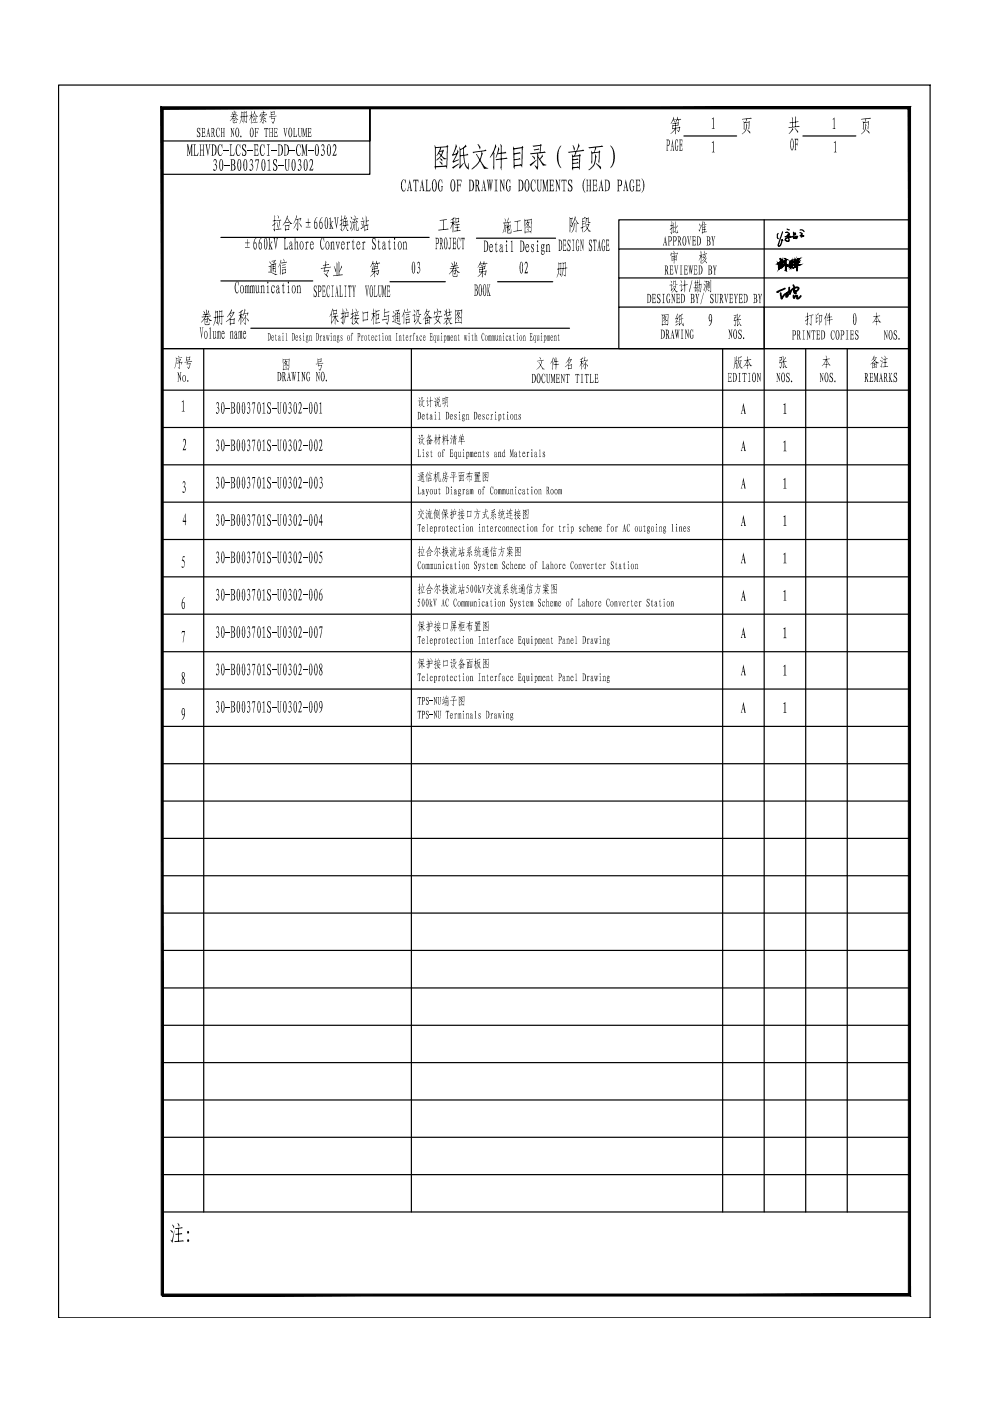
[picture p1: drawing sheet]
<svg xmlns="http://www.w3.org/2000/svg" width="210mm" height="297mm" viewBox="0 0 210 297" stroke-linecap="round" stroke-linejoin="round" font-family="sans-serif">
<!-- layer: 0 -->
<g fill="none" stroke="#000" stroke-width=".25">
<path d="M12.4 18h184.8v261.4h-184.8zM34.4 22.9h.1M34.4 22.9h158.4v51h-158.4zM34.4 29.9h44v-7v14.1h-44M145 28.8h11.2M170.2 28.8h11.3M46.8 50.3h44.2M46.8 59.6h19.5M82.7 59.7h11.7M101 50.5h16.8M105.5 59.7h11.7M162 46.6v210.4"/>
<path d="M192.8 58.9h-61.6v6.2M192.8 52.8h-61.6v6.1M192.8 46.6h-61.6v6.2M43.2 73.9v183.1M53.2 69.6h67.5M87.2 73.9v183.1M153.2 73.9v183.1M162 65.1h-30.8v8.8h30.8v-8.8h30.8v8.8h-158.4M170.8 73.9v183.1M179.6 73.9v183.1M34.4 90.6h158.4M34.4 98.6h158.4"/>
<path d="M34.4 82.7h158.4M34.4 114.4h158.4M34.4 106.5h158.4M34.4 130.2h158.4M34.4 122.3h158.4M34.4 138.2h158.4M34.4 146.1h158.4M34.4 154h158.4M34.4 161.9h158.4M34.4 177.8h158.4M34.4 169.8h158.4M34.4 193.6h158.4"/>
<path d="M34.4 185.7h158.4M34.4 209.5h158.4M34.4 201.5h158.4M34.4 217.4h158.4M34.4 225.3h158.4M34.4 233.2h158.4M34.4 241.1h158.4M34.4 249h158.4M34.4 257h158.4M192.8 274.6h.1M197.2 279.4h.1"/>
</g>
<g fill="#000" stroke="#000" stroke-width=".21">
<path d="M167.5 55.7l.1-.1z"/>
<path d="M165 55.9h.2zM164.9 55.9h.3z"/>
<path d="M165.1 55.8h.1zM165.2 55.8v.1zM165.2 55.8l.1-.1zM165.3 55.7v.1zM165.3 55.7h.2zM165.5 55.7l-.1 .1zM165.5 55.7l.1-.1zM165.5 55.7l.1-.1zM165.6 55.6l.1-.1zM165.7 55.5v.1zM165.8 55.4v.1zM165.8 55.4v.1z"/>
<path d="M165.3 56.7l-.1 .2zM165.3 56.7l-.1 .2zM165.4 56.6v.1zM165.4 56.6v.1zM165.6 56.1l-.1 .5zM165.6 56.1l-.1 .5zM165.7 56v.2zM165.7 56v.2zM166 55.6l-.2 .4zM166 55.6l-.2 .4zM166 55.6l.7-.6zM166 55.6l.8-.6zM166.6 55h.2zM166.6 54.9l.2 .1zM166.6 54.9v2.4zM166.6 54.9l-.1 2.5zM166.5 57.4h.2z"/>
<path d="M165.2 55.8l.2-.2zM165.2 55.7l.2-.1zM165.2 55.7l-.2 .1zM165 55.8l.2-.1zM165 55.8l-.1 .1z"/>
<path d="M165.5 55.9v1zM165.5 55.8v1.1zM165.5 55.8l-.1 .2zM165.5 55.8l-.2 .1zM165.3 55.9l.1 .1zM165.3 55.9l.1 .1zM165.3 56l-.1 .5zM165.3 56l-.1 .5zM165.2 56.5v.2zM165.2 56.5v.2zM165.1 56.7l.1 .2zM165.1 56.7l.1 .2zM165.1 56.9h.1z"/>
<path d="M165.7 55.4h.3zM165.7 55.4h.3zM165.7 55.3h.1zM165.7 55.3h.1zM165.5 55.1l.2 .2zM165.5 55.1l.2 .2zM165.6 55l-.1 .1zM165.6 55v.1zM165.6 55l.2 .1zM165.6 55.1h.2zM165.7 55.1l-.1 .1 .2-.1zM165.7 55.1l-.1 .1zM165.5 55.2l.1 .2zM165.5 55.2l.1 .2zM165.5 55.4l.1 .3zM165.5 55.4l.1 .3zM165.5 55.7v1.2zM165.5 55.7v1.2z"/>
<path d="M165.9 56.5l.3-.4zM166.2 56.1l-.3 .4zM166.2 56.1l.1-.1zM166.3 56v.2zM166.4 56l.2 .1zM166.4 56.1h.2zM166.6 56.1l.2 .1zM166.6 56.2h.2zM166.8 56.2h.1zM166.8 56.3h.2z"/>
<path d="M166.6 55.4l.1 2zM166.6 55.4l.1 2z"/>
<path d="M166.6 55.4v.2zM166.6 55.4v.2zM166.5 55.5v.2zM166.5 55.5v.2zM166.5 55.6l-.1 .3zM166.5 55.6l-.1 .3zM166.4 55.8l-.1 .2zM166.4 55.8l-.1 .2zM166.3 55.9v.1zM166.2 56l.1-.1zM166.2 56l-.1 .3zM166.2 56l-.1 .3zM166 56.3v.2zM166 56.3v.2z"/>
<path d="M167.9 55.9l.2 .1zM167.9 56h.2zM168 56l-.2 .5zM168 56l-.3 .4zM167.7 56.4v.2zM167.7 56.5v-.1zM167.4 56.4l.3 .2zM167.4 56.4l.3 .1zM167.4 56.2v.2zM167.4 56.2l.1 .2zM167.5 55.9v.3zM167.5 55.9v.3zM167.5 55.9h.2zM167.7 55.9l-.1 .1zM167.7 55.9l.8-.6zM167.7 55.9l.9-.6zM168.5 55.3h.1zM168.5 55.3h.1zM168.5 55.1v.2zM168.5 55.1v.1zM168.5 55.1h.1zM168.6 55.1v.1z"/>
<path d="M168 55.3l-.2 .2zM167.7 55.5l.3-.2zM167.7 55.5v.1zM167.7 55.5v.1zM167.7 55.6l-.1 .2zM167.7 55.6l-.1 .2zM167.6 55.8v.1zM167.6 55.8l-.1 .1zM167.5 55.9v.1zM167.5 55.9v.1zM167.5 56v.2zM167.5 56l-.1 .2zM167.4 56.2l.1 .1zM167.4 56.2l.1 .1zM167.4 56.3l.1 .1zM167.4 56.3v.1zM167.4 56.4h.2zM167.6 56.6h.1zM167.8 56.4l-.1 .2zM167.8 56.4l-.1 .2zM167.8 56.4l.1-.1zM167.9 56.3l-.1 .2zM168 56.1v.3zM168 56.1v.3zM168 56l.1 .1zM168 56l.1 .1zM167.9 56h.1zM167.9 55.9l.1 .1z"/>
<path d="M168.1 56.8l1.2-.5zM168.1 56.9l1.3-.7zM169.2 56.2h.2zM169.2 56.2h.2zM169 56.2h.2zM169 56.2h.2zM168.9 55.8l.1 .4zM168.9 55.8l.2 .3z"/>
<path d="M168.5 55.7l.1 .5zM168.5 55.7l.1 .5zM168.7 55.4l-.1 .3zM168.7 55.4l-.1 .3zM168.7 55.4l.4-.3zM168.8 55.5l.4-.4zM169.1 55.1l.2-.2zM169.3 54.9l-.1 .2z"/>
<path d="M168.5 55.2v.2zM168.5 55.2l-.1 .2zM168.4 55.4h.1zM168.4 55.4h.1zM168.5 55.4v.3zM168.5 55.5v.2zM168.5 55.7v.5zM168.5 55.7l-.1 .5zM168.4 56.2h.2z"/>
<path d="M169 56.5v.9zM169 56.5l.1-.1-.1 1zM168.1 56.9l1-.5zM168.1 56.8l1-.4z"/>
<path d="M169.1 54.8l.1 .5zM169.1 54.8v.5zM169.1 55.3l.1 .1zM169.1 55.3l.1 .1zM169.1 55.5h.2zM169.1 55.5h.2zM169.2 55.6h.1z"/>
<path d="M169.3 54.9h.2zM169.3 54.9h.2z"/>
<path d="M169.2 54.9h.3zM169.2 54.9h.3z"/>
<path d="M169.4 55.5l-.2 .3zM169.1 55.7l.3-.2zM169.1 55.7v.1zM169.1 55.7v.1zM169.1 55.8h-.1zM168.9 55.8h.2zM168.9 55.8l.1 1.6zM168.9 55.8l.1 1.6z"/>
<path d="M34.4 274.4v.4l158.2-.4zM34.4 274.8l158.2-.4 .5 .4zM192.6 23.1v251.3l.5 .4zM192.6 23.1l.5-.5v252.2zM34.6 23.1h158l.5-.5zM34.2 22.6h158.9l-158.5 .5zM34.2 22.6l.4 252v-251.5zM34.2 22.6l.4 252h-.4z"/>
</g>
<g fill="#000">
<path d="M41.8 27.2l.2-.1 .3 .1 .1-.1v.6l-.1-.2a.26 .26 0 0 0-.4-.2 .26 .26 0 0 0 .1 .5l.5 .5-.1 .5a.35 .35 0 0 1-.2 .3 .35 .35 0 0 1-.4-.1v.1v-.7v.2a.3 .3 0 0 0 .4 .3 .3 .3 0 0 0 .1-.5l-.5-.5zM42.7 27.1h.7l.1 .5-.2-.4h-.3v.8h.3l.1-.3v.7l-.1-.3h-.3v.8a.29 .29 0 0 0 .4 0 .29 .29 0 0 0 .1-.4v.5h-.8l.2-.1v-1.6zM46 27.2l.3-.1 .2 .2 .1-.2v.7l-.1-.4a.24 .24 0 0 0-.3-.3 .24 .24 0 0 0-.2 .4v1a.29 .29 0 0 0 .2 .5 .29 .29 0 0 0 .3-.4l-.1 .5h-.3l-.2-.4-.1-.8zM46.8 27.1h.3l-.1 .9h.4l-.1-.9h.3v1.9h-.3l.1-.9h-.4l.1 .9h-.3zM48.9 27.1h.2l.4 1.3v-1.1l-.1-.2h.3l-.1 .2v1.7l-.5-1.5 .1 1.5h-.3l.1-1.7zM54 27.1h.8v.5l-.1-.4h-.5v.8h.3l.2-.3v.7l-.1-.3h-.4v.8l.2 .1h-.4l.1-.1v-1.6zM56 27.1h.9v.5l-.2-.3h-.2v1.6l.2 .1h-.5h.2v-1.7h-.3l-.1 .3zM57.1 27.1h.3l-.2 .9h.5v-.7l-.2-.2h.4v1.9h-.4l.2-.9h-.5l.2 .9h-.3zM58.1 27.1h.7v.5l-.2-.4h-.3v.8h.3l.1-.3v.7l-.1-.3h-.3v.8a.3 .3 0 0 0 .4 0 .3 .3 0 0 0 .1-.3l.1-.1-.1 .5h-.7l.1-.1v-1.6zM60.1 27.1h.3l-.1 .3 .3 1.2 .1-1.5h.3l-.5 2zM62.2 27.1h.3l-.1 .2v1.6h.4l.2-.4-.1 .5h-.7l.1-.1v-1.7zM63.2 27.1h.3l-.1 .2v1.3a.25 .25 0 0 0 0 .3 .25 .25 0 0 0 .4 0 .25 .25 0 0 0 0-.3l.1-1.3-.2-.2h.3l-.1 1.7a.3 .3 0 0 1-.4 .3 .3 .3 0 0 1-.2-.5z"/>
<path d="M64.1 27.1h.2l.3 1.4 .3-1.4h.2l-.1 .2v1.6l.1 .1h-.3l.1-1.5-.3 1.5-.3-1.5v1.4l.1 .1h-.3zM65.2 27.1h.8v.5l-.2-.4h-.3v.8h.3l.1-.3v.7l-.1-.3h-.3v.7a.3 .3 0 0 0 .4 .1 .3 .3 0 0 0 .1-.4v.5h-.8l.2-.1v-1.6zM85.3 38.2l.4-.1 .3 .2v-.2v.8l-.1-.4a.33 .33 0 0 0-.3-.4 .33 .33 0 0 0-.3 .5l-.1 .8 .1 .7a.35 .35 0 0 0 .4 .3 .35 .35 0 0 0 .3-.4v.3a.49 .49 0 0 1-.7 .2 .49 .49 0 0 1-.2-.6l-.1-1zM87.6 38.1h1.1v.6a.3 .3 0 0 0-.1-.4 .3 .3 0 0 0-.4 0v2.1l.2 .2h-.5l.2-.2v-2.1h-.3l-.2 .4zM90.2 38.1h.5l-.1 .2v2l.4 .1 .3-.6-.1 .8h-1l.2-.2v-2.2zM93.1 38.1h.4l.2 .1v-.1l.1 .8-.1-.4a.29 .29 0 0 0-.4-.4 .29 .29 0 0 0-.2 .5v1.5a.29 .29 0 0 0 .4 .4 .29 .29 0 0 0 .2-.5l-.2-.5h.4l-.1 .9-.3 .2-.4-.1-.2-.9v-.9zM96.8 38.1h1v.6l-.1-.5h-.6v1h.5l.1-.4v.9l-.1-.4h-.5v1.1l.2 .2h-.5l.2-.2v-2.1zM103.2 38.1h.4l.1 1.7 .1-1.1-.2-.6h.4l.1 1.7 .1-1.7h.3l-.4 2.5-.2-1.6-.3 1.6zM104.8 38.1h.7l-.2 .2v2l.2 .3h-.7l.3-.2v-2.1zM105.9 38.1h.4l.5 1.7v-1.5l-.1-.2h.3l-.1 .2v2.3l-.7-2v1.8l.2 .2h-.4l.1-2.4zM107.5 38.1h.4l.2 .1 .1-.1v.8l-.2-.5a.25 .25 0 0 0-.2-.3 .25 .25 0 0 0-.2 .4l-.1 .5v1a.27 .27 0 0 0 .1 .4 .27 .27 0 0 0 .4-.1v-.7l-.1-.1h.4l-.1 .1v.7l-.2 .3h-.4l-.3-.6v-1.2zM112.8 38.1h.4l.2 .2 .1-.2 .1 .8-.3-.5a.3 .3 0 0 0-.3-.2 .3 .3 0 0 0-.2 .4l-.1 1.1 .1 .4a.36 .36 0 0 0 .5 .3 .36 .36 0 0 0 .2-.5l-.2 .7a.69 .69 0 0 1-.8-.9v-.9z"/>
<path d="M113.8 38.1h.4l-.1 .1v1.9a.29 .29 0 0 0 .4 .4 .29 .29 0 0 0 .2-.5v-1.7l-.2-.2h.4l-.2 .2v1.9a.37 .37 0 0 1-.4 .4 .37 .37 0 0 1-.3-.5l-.1-1.8zM116.4 38.1h1v.6l-.2-.5h-.4v1a.31 .31 0 0 0 .4 0 .31 .31 0 0 0 0-.4v.9a.31 .31 0 0 0 0-.4 .31 .31 0 0 0-.4 0l.1 1.1a.43 .43 0 0 0 .4-.1 .43 .43 0 0 0 .1-.4v.7h-1l.2-.3v-2zM117.7 38.1h.3l.6 1.7v-1.6l-.1-.1h.3l-.1 .2v2.3l-.7-2v1.8l.1 .2h-.3l.1-.2v-2zM118.8 31l.2-.2-.5 1.2-.1 1.8 .1 .8 .5 1.1-.7-.9-.2-1 .1-1.5zM119.1 38.1h1v.6a.29 .29 0 0 0-.1-.4 .29 .29 0 0 0-.4 0v2l.3 .3h-.6l.2-.3v-2a.3 .3 0 0 0-.3 0 .3 .3 0 0 0-.1 .4zM124.3 38.1h.4l-.1 .2v1h.5v-1l-.2-.2h.5l-.2 .2v2.1l.2 .2h-.5l.2-.2v-1h-.5v.9l.1 .3h-.4l.1-.3v-2zM125.6 38.1h.9v.6l-.2-.5h-.4v1a.31 .31 0 0 0 .4 0 .31 .31 0 0 0 .1-.4v.9a.31 .31 0 0 0-.1-.4 .31 .31 0 0 0-.4 0v1h.6l.1-.4-.1 .7h-.9l.2-.3v-1.9zM129.4 30.8l.7 .9 .3 1.1-.2 1.7-.8 1.2 .5-1.2 .2-.8-.1-1.6zM133.7 38.1h.4l.2 .1v-.1l.1 .8-.1-.3a.3 .3 0 0 0-.3-.5 .3 .3 0 0 0-.3 .5v1.5a.29 .29 0 0 0 .4 .4 .29 .29 0 0 0 .2-.5l-.2-.5h.4l-.1 .9-.3 .2-.4-.1-.2-.6-.1-.9zM134.8 38.1h.9v.6l-.2-.5h-.4v1a.31 .31 0 0 0 .4 0 .31 .31 0 0 0 .1-.4v.9a.31 .31 0 0 0-.1-.4 .31 .31 0 0 0-.4 0v1l.2 .1a.45 .45 0 0 0 .5-.5l-.1 .7h-.9l.1-.3v-2zM136 37.8l.5 .6 .1 .7-.1 1-.5 .8 .4-1v-1.1zM143.3 29.6l.2-.1 .2 .2v-.2v.8v-.2a.21 .21 0 0 0-.1-.3 .21 .21 0 0 0-.2 0l-.2 .6 .1 1.2a.21 .21 0 0 0 0 .3 .21 .21 0 0 0 .3 0 .21 .21 0 0 0 .1-.3l-.1-.7h.2l-.1 .9a.29 .29 0 0 1-.3 .2 .29 .29 0 0 1-.2-.4l-.1-1.3z"/>
<path d="M144 29.6h.7v.6l-.2-.5h-.3v.9h.3l.1-.3v.9l-.1-.4h-.3l.1 1a.33 .33 0 0 0 .4-.1 .33 .33 0 0 0 0-.4v.7h-.7l.1-.2v-2.1zM168.5 29.4h.7v.6l-.1-.4h-.4v.9h.3l.1-.4v.9l-.1-.4h-.3v1.1l.1 .1h-.3l.1-.1v-2.1zM95.2 50.4h.5l-.2 .2v1.9a.25 .25 0 0 1-.1 .3 .25 .25 0 0 1-.3-.1 .17 .17 0 0 1 0-.2 .17 .17 0 0 1 .2 0 .17 .17 0 0 1 0 .2l.1-.2v-1.9zM95.9 50.4h.7v.6l-.1-.5h-.3v1l.3-.1 .1-.3v.9l-.2-.4h-.2v.9a.3 .3 0 0 0 .4 .1 .3 .3 0 0 0 .1-.4l-.1 .6h-.7l.2-.1v-2.1zM97.1 50.4h.3l.1 .2 .1-.2v.8l-.1-.4a.21 .21 0 0 0-.1-.3 .21 .21 0 0 0-.3 .2l-.1 .6 .1 1a.28 .28 0 0 0 .2 .4 .28 .28 0 0 0 .3-.4l-.1 .3a.27 .27 0 0 1-.3 .3 .27 .27 0 0 1-.2-.4l-.1-1.3zM97.8 50.4h.7v.6l-.1-.4h-.2v2.1l.2 .1h-.4l.1-.1v-2.1h-.2l-.1 .4zM115 38.1h.3l.3 1.8 .4-1.8h.3l-.2 .2v2.1l.2 .2h-.4l.1-.3v-1.7l-.4 1.9-.4-1.9v1.7l.2 .3h-.4zM119.4 50.8h.6v.6l-.1-.4h-.3v.9a.26 .26 0 0 0 .3-.1 .26 .26 0 0 0 0-.3v.9v-.4h-.3v1a.3 .3 0 0 0 .4 0 .3 .3 0 0 0 0-.4v.6h-.6l.1-.2v-2zM120.4 50.9l.3-.1 .1 .1 .1-.1v.8l-.1-.4a.22 .22 0 0 0-.2-.3 .22 .22 0 0 0-.2 .4l.6 1-.1 .6a.31 .31 0 0 1-.1 .3 .31 .31 0 0 1-.4-.1l-.1 .2v-.8l.1 .2a.27 .27 0 0 0 .2 .4 .27 .27 0 0 0 .2-.4l-.5-1zM120.6 38.2l.4-.1 .2 .1 .1-.1v.8l-.1-.3a.33 .33 0 0 0-.5-.3 .33 .33 0 0 0 0 .6l.6 .6 .1 .5-.3 .6-.6-.2-.1 .2v-.8l.1 .3a.37 .37 0 0 0 .6 .2 .37 .37 0 0 0 0-.6l-.6-.7zM121.3 50.8h.5l-.2 .2v2l.2 .2h-.5l.2-.2v-1.9zM122.4 50.8l.3 .1v-.1v.8v-.3a.21 .21 0 0 0-.1-.3 .21 .21 0 0 0-.3 .1v1.6a.24 .24 0 0 0 0 .4 .24 .24 0 0 0 .4-.1 .24 .24 0 0 0-.1-.3v-.5h.2l-.2 1a.39 .39 0 0 1-.4-.1 .39 .39 0 0 1-.1-.5v-1.2z"/>
<path d="M123 50.8h.2l.4 1.7-.1-1.7h.3l-.1 2.4-.5-1.9v1.7l.1 .2h-.3l.1-2.1zM124 37.9l.1-.1-.3 .8-.1 1.2 .4 1.1-.4-.6-.2-.9 .1-.7zM125 50.9l.3-.1 .1 .1 .1-.1v.8l-.1-.3a.23 .23 0 0 0-.1-.3 .23 .23 0 0 0-.3 .2v.3l.5 .9v.4l-.2 .5-.3-.2-.1 .2v-.8v.2a.27 .27 0 0 0 .3 .4 .27 .27 0 0 0 .2-.4l-.5-1zM125.7 50.8h.8v.6a.23 .23 0 0 0-.1-.3 .23 .23 0 0 0-.2 0v2l.1 .1h-.4l.1-.1v-2.1h-.2l-.1 .4zM127.9 50.8l.2 .1 .1-.1v.8l-.1-.3a.21 .21 0 0 0-.1-.4 .2 .2 0 0 0-.2 .2v1.6a.23 .23 0 0 0 0 .3 .23 .23 0 0 0 .3 0l-.1-.8h.3l-.1 .8a.32 .32 0 0 1-.4 .2 .32 .32 0 0 1-.2-.4v-1.2zM128.5 50.8h.6v.6l-.1-.4h-.3v.9h.3l.1-.4v.9l-.1-.4h-.3v1a.31 .31 0 0 0 .4 0 .31 .31 0 0 0 .1-.4v.6h-.7zM142 56.3h.7v.5l-.1-.4h-.4v.8h.3l.1-.3v.6l-.1-.3h-.3v.8a.33 .33 0 0 0 .4 0 .33 .33 0 0 0 .1-.3v.5h-.7l.1-.2v-1.5zM142.9 56.3h.4l-.1 .3 .2 1.1 .1-1.4h.3l-.1 .1-.3 1.9zM144.2 56.3h.5l-.2 .1v1.6l.2 .2h-.5l.1-.1v-1.7zM145 56.3h.7l.1 .5-.2-.4h-.3v.8h.3l.1-.3v.6l-.1-.3h-.3v.8a.34 .34 0 0 0 .4 0 .34 .34 0 0 0 .1-.3v.5h-.8l.1-.1v-1.7zM145.7 50.1h.3l-.1 .3 .2 1.2 .3-1.2-.1-.3h.3l-.5 2zM146.7 59.4l-.5 2.5h-.1z"/>
<path d="M146 56.3h.2l.1 1.3 .1-.8-.1-.5h.2l.2 1.3v-1.3h.3l-.4 2-.2-1.3-.1 1.3zM146.7 50.1h.8v.5l-.2-.4h-.3v.8h.3l.1-.3v.7l-.1-.3h-.3l.1 .8a.32 .32 0 0 0 .4-.4v.5h-.8l.2-.1v-1.6zM147 56.3h.8v.5l-.2-.4h-.3v.8a.24 .24 0 0 0 .3 0 .24 .24 0 0 0 .1-.3v.6l-.1-.3h-.3v.8a.3 .3 0 0 0 .4 .1 .3 .3 0 0 0 .1-.4v.5h-.8l.2-.2v-1.5zM150.8 50.1h.3l.1 1 .2-.8v-.2h.3l-.4 1.1v.7l.1 .1h-.3v-.8zM151.1 56.3h.4l.1 .9 .2-.7-.1-.2h.3l-.4 1.1 .1 .8h-.3l.1-.8zM37.6 79h.2l.5 1.3v-1.2l-.1-.1h.3l-.1 1.9-.6-1.6 .1 1.6h-.3l.1-1.7zM42.3 69.4h.3l.2 1.8 .1-1.8h.2l-.4 2.5zM44.6 69.3v2.4l.2 .1h-.4l.1-.2v-1.9l-.1-.1zM45.1 70.2h.2v1.1a.23 .23 0 0 0 0 .3 .23 .23 0 0 0 .3 0 .23 .23 0 0 0 0-.3v-.9l-.1-.2h.2v1.3l.2 .2-.3 .1v-.2a.24 .24 0 0 1-.3 .3 .24 .24 0 0 1-.1-.4zM46.1 70.1v.3a.18 .18 0 0 1 .2-.3 .18 .18 0 0 1 .1 .3h.1a.19 .19 0 0 1 .2-.2 .19 .19 0 0 1 .1 .3v1.3h-.2v-1.5l-.1 .1v1.4h-.2v-1.5l-.2 .2 .1 1.3h-.3zM49 70.1v.4a.24 .24 0 0 1 .2-.4 .24 .24 0 0 1 .2 .4l.1 1.3h-.3l.1-1.1a.17 .17 0 0 0-.1-.3 .17 .17 0 0 0-.2 .1v1.2l.1 .1h-.4v-1.4zM50.6 70.2l.1 .2 .2-.3 .1 .3a.21 .21 0 0 1 .2-.3 .21 .21 0 0 1 .1 .4l.1 1.3h-.2v-1.5l-.2 .1 .1 1.4h-.2l-.1-1.5-.1 .2 .1 1.3h-.3v-1.4z"/>
<path d="M61.8 78.9h.2l.1 1.3 .1-.9-.1-.4h.3l.1 1.3v-1.3h.3l-.3 2-.2-1.3-.2 1.3zM63 78.9h.6l-.2 .1v1.7l.2 .1h-.6l.3-.2v-1.5zM63.9 78.9h.2l.5 1.3-.1-1.3h.3l-.1 .1v1.8l-.6-1.6v1.5l.1 .1h-.3l.1-1.8zM65.1 79l.3-.2 .2 .2v-.2l.1 .7-.1-.2a.24 .24 0 0 0-.2-.3 .24 .24 0 0 0-.2 .3v1.1a.24 .24 0 0 0 .1 .3 .24 .24 0 0 0 .3-.1 .24 .24 0 0 0-.1-.3v-.3h.3l-.1 .6-.2 .2a.61 .61 0 0 1-.5-.9zM66.7 60.6l.4 .1v-.2v.8v-.2a.27 .27 0 0 0-.1-.4 .27 .27 0 0 0-.4 .1 .27 .27 0 0 0 0 .3l.6 .9-.1 .7a.3 .3 0 0 1-.2 .3 .3 .3 0 0 1-.3-.1l-.1 .1v-.8l.1 .2a.25 .25 0 0 0 0 .4 .25 .25 0 0 0 .4-.1v-.6l-.5-.8zM67 78.9h.2l.5 1.3v-1.2l-.2-.1h.3l-.1 .1v1.8l-.5-1.6 .1 1.6h-.3l.1-1.7zM68.3 60.5h.6l.1 .6-.2-.4h-.3v.9a.26 .26 0 0 0 .3 0 .26 .26 0 0 0 0-.3l.1 .8-.1-.3h-.3l.1 1a.39 .39 0 0 0 .4-.5v.6h-.7l.1-.1v-2.1zM69.5 60.5h.2l.2 .2v-.2v.8v-.3a.26 .26 0 0 0-.1-.3 .26 .26 0 0 0-.3 0l-.1 .6v1.2a.26 .26 0 0 0 .3 .3 .26 .26 0 0 0 .2-.4l-.1 .5a.29 .29 0 0 1-.4 .1 .29 .29 0 0 1-.1-.4l-.1-1.3zM70.2 60.5h.6l-.3 .2v2l.3 .2h-.6l.3-.1v-2.1zM71.9 60.5h.4l-.1 .2v2l.3 .1 .2-.5-.1 .6h-.7l.2-.1v-2.1zM73 60.5h.5l-.2 .2v2.1l.2 .1h-.5l.2-.2v-1.9zM73.8 60.5h.7v.6a.21 .21 0 0 0 0-.3 .21 .21 0 0 0-.3 0v2l.2 .1h-.4l.1-.1v-2a.21 .21 0 0 0-.3 0 .21 .21 0 0 0 0 .3z"/>
<path d="M74.7 60.5h.3l.1 1.3 .1-1.3h.3l-.1 .2a2.98 2.98 0 0 0-.3 2l.1 .2h-.3l.1-.1a2.78 2.78 0 0 0-.2-2.1zM77.4 60.5h.3l.1 1.9 .2-1.5-.1-.4h.3l-.4 2.5zM79.3 60.5h.3l-.1 .3v1.9a.33 .33 0 0 0 .4 0 .33 .33 0 0 0 .1-.4l-.1 .6h-.6l.1-.1v-2.1zM80.2 60.5h.3l-.1 .2v1.7a.21 .21 0 0 0 0 .3 .21 .21 0 0 0 .3 0l.1-1.9-.1-.3h.3l-.2 .2v2a.29 .29 0 0 1-.4 .3 .29 .29 0 0 1-.1-.5zM81 60.5h.2l.3 1.8 .2-1.8h.2v2.4h-.3l.1-.2v-1.7l-.3 1.9-.2-1.9 .1 1.9h-.3zM82 60.5h.6l.1 .6-.2-.4h-.3v.9a.26 .26 0 0 0 .3 0 .26 .26 0 0 0 .1-.3v.8l-.1-.3h-.3v.9a.3 .3 0 0 0 .4 0 .3 .3 0 0 0 .1-.4v.6h-.7l.1-.2v-1.9zM103.3 60.3h.3l-.1 1.2 .3-.9-.1-.3h.2l-.3 1.1 .4 1.3h-.3l.1-.1-.3-1.1 .1 1.2h-.3l.1-.2v-2zM117.9 79.3h.7v.5l-.1-.4h-.4v.7h.3l.1-.3v.7l-.1-.3h-.3v.8a.33 .33 0 0 0 .4 0 .33 .33 0 0 0 .1-.3v.5h-.7l.1-.2v-1.6zM118.9 79.3h.2l.5 1.3v-1.2l-.2-.1h.3l-.1 1.9-.5-1.6 .1 1.6h-.3l.1-1.7zM119.9 79.3h.8v.4l-.1-.3h-.2v1.7l.1 .1h-.4l.2-.2v-1.5a.21 .21 0 0 0-.3-.1 .21 .21 0 0 0-.1 .3zM122 79.3h.8v.4l-.1-.3h-.3v1.7l.2 .1h-.4l.1-.1v-1.7h-.2l-.1 .3zM123.1 79.3h.6l-.2 .1v1.7l.2 .1h-.6l.2-.1v-1.7z"/>
<path d="M124 79.3h.8v.4a.21 .21 0 0 0 0-.3 .21 .21 0 0 0-.3 .1v1.6l.1 .1h-.4l.1-.1v-1.7h-.2l-.1 .3zM125 79.3h.4l-.1 .1v1.6l.4 .1 .2-.5-.1 .6h-.8l.2-.1v-1.7zM126 79.3h.8v.5l-.2-.4h-.3v.7h.3l.1-.3v.7l-.1-.3h-.3v.8a.34 .34 0 0 0 .4 0 .34 .34 0 0 0 .1-.3v.5h-.8l.2-.1v-1.7zM138.2 62.3h.8v.5l-.2-.4h-.3v.8h.3l.1-.3v.7l-.1-.3h-.3l.1 .8a.31 .31 0 0 0 .3 0 .31 .31 0 0 0 .1-.3v.5h-.8l.2-.2v-1.6zM139.4 62.4l.1-.1 .4 .1 .1-.1v.6l-.1-.1a.23 .23 0 0 0-.2-.4 .23 .23 0 0 0-.2 .3v.3l.6 .6-.1 .5-.2 .2h-.5v-.6l.2 .4h.3l.1-.2-.1-.4-.5-.4zM140.4 62.3h.5l-.1 .1v1.7l.1 .2h-.5l.2-.2v-1.6zM141.5 62.4l.2-.1 .3 .1v-.1v.6l-.1-.4a.24 .24 0 0 0-.3-.1 .24 .24 0 0 0-.1 .3v1.1a.25 .25 0 0 0 .1 .3 .25 .25 0 0 0 .3 0l-.1-.7h.3l-.2 .9h-.3l-.3-.5v-1zM142.3 62.3h.3l.4 1.3-.1-1.3h.3l-.1 .1v1.9l-.6-1.6v1.4l.1 .2h-.3l.2-.2v-1.6zM143.4 62.3h.7v.5l-.2-.4h-.3v.8h.3l.1-.3v.7l-.1-.3h-.3v.8a.34 .34 0 0 0 .4 0 .34 .34 0 0 0 .1-.3v.5h-.7l.1-.2v-1.6zM143.1 69.9h.3v1.3l.2-.8-.2-.5h.3l.1 1.3 .1-1.3h.2l-.3 2-.2-1.2-.2 1.2zM144.4 69.9h.5l-.2 .2v1.6l.2 .1h-.5l.1-.1v-1.7zM145.2 69.9h.3l.4 1.3-.1-1.3h.3l-.1 1.9-.6-1.5 .1 1.5h-.2v-1.8z"/>
<path d="M146.6 69.8l.3 .2 .1-.2v.7l-.1-.2a.24 .24 0 0 0-.2-.3 .24 .24 0 0 0-.3 .3v1a.25 .25 0 0 0 .1 .3 .25 .25 0 0 0 .3 0v-.6h.3l-.3 .8h-.3l-.2-.4v-1zM147.4 62.3h.4v1l.3-.8-.1-.2h.3l-.4 1.2 .1 .8h-.3l.1-.8zM149.2 62.1l-.7 2.4zM150.6 62.4l.2-.1 .3 .1 .1-.1v.6l-.1-.2a.26 .26 0 0 0-.2-.2 .26 .26 0 0 0-.3 .2 .26 .26 0 0 0 .2 .3l.4 .4 .1 .4-.3 .5h-.4v-.6v.2a.26 .26 0 0 0 .3 .3 .26 .26 0 0 0 .2-.3v-.4l-.5-.4zM151.5 62.3h.4l-.2 .2 .1 1.3a.25 .25 0 0 0 0 .3 .25 .25 0 0 0 .4 0 .25 .25 0 0 0 0-.3v-1.3l-.1-.2h.3l-.2 .2v1.5a.33 .33 0 0 1-.4 .2 .33 .33 0 0 1-.2-.5zM153.6 62.3h.3l-.1 .3 .2 1.2 .2-1.2-.1-.3h.3l-.4 2zM154.4 69.9h.3l.4 1.3-.1-1.3h.3l-.1 .1v1.8l-.6-1.5v1.4l.1 .1h-.3l.2-.1v-1.6zM154.3 79.1h.8v.4l-.2-.3h-.3v.7h.3l.1-.3v.7l-.1-.3h-.3v.9a.3 .3 0 0 0 .3 0 .3 .3 0 0 0 .2-.3l.1-.1-.1 .5h-.8l.2-.2v-1.6zM154.6 62.3h.7v.5l-.1-.4h-.3v.8h.3l.1-.3v.7l-.1-.3h-.3v.8a.38 .38 0 0 0 .5-.3l-.1 .5h-.7l.1-.2v-1.6zM155.6 62.3h.3l.2 1 .2-.8-.1-.2h.3l-.4 1.2 .1 .8h-.4l.1-.8zM156.5 79.1h.6l-.2 .1v1.7l.2 .1h-.6l.2-.1v-1.7zM156.6 70l.4-.1 .1 .1 .1-.1v.6l-.1-.1a.27 .27 0 0 0-.1-.4 .27 .27 0 0 0-.4 .2 .27 .27 0 0 0 .1 .3l.5 .6v.6a.38 .38 0 0 1-.6 .1l-.1-.6 .1 .3a.25 .25 0 0 0 .3 .2 .25 .25 0 0 0 .2-.2v-.3l-.6-.7z"/>
<path d="M156.6 62.3h.8v.5l-.2-.4h-.3v.8h.3l.1-.3v.7l-.1-.3h-.3l.1 .8a.31 .31 0 0 0 .3 0 .31 .31 0 0 0 .1-.3v.5h-.8l.2-.2v-1.6zM157.4 79.1h.9v.4l-.2-.3h-.2v1.7l.1 .1h-.4l.1-.1v-1.7h-.2l-.1 .3zM158.6 79.1h.5l-.2 .1v1.6l.2 .2h-.5l.2-.2v-1.6zM160.5 79.1h.2l.4 1.2v-1.2h.2l-.1 .1v1.8l-.5-1.6v1.5l.1 .1h-.3l.1-1.8zM160.7 62.3h.4l.1 1 .1-1h.3l-.4 1.2 .1 .8h-.3l.1-.8zM164.6 79.1h.2l.5 1.2v-1.1l-.1-.1h.3l-.2 .1v1.8l-.5-1.6v1.4l.1 .2h-.3l.1-.2v-1.6zM170.2 70.1h.5l-.3 .1v1.6l.3 .2h-.5l.2-.2v-1.6zM171 70.1h.3l.4 1.2-.1-1.2h.2v1.9l-.6-1.6v1.4l.1 .2h-.3l.1-1.9zM172.1 70.1h.8v.4l-.2-.3h-.2v1.6l.1 .2h-.3l.1-.2v-1.6h-.3l-.1 .3zM173.1 70.1h.7v.4l-.2-.4h-.3v.8h.3l.1-.3v.7l-.1-.3h-.3v.8a.3 .3 0 0 0 .4 0 .3 .3 0 0 0 .1-.3v.5h-.7l.1-.2v-1.6zM173.8 79.1h.2l.5 1.2v-1.1l-.2-.1h.3l-.1 .1v1.8l-.5-1.6 .1 1.6h-.3l.1-1.8zM176.3 70.1l.4-.1 .1 .2 .1-.2v.7l-.1-.3a.23 .23 0 0 0-.1-.3 .23 .23 0 0 0-.3 .1l-.1 1.3a.31 .31 0 0 0 .1 .3 .31 .31 0 0 0 .4 0l.1-.3v.2a.36 .36 0 0 1-.5 .3 .36 .36 0 0 1-.2-.5l-.1-.8z"/>
<path d="M179.3 70.1h.6l-.2 .1v1.6l.2 .2h-.6l.2-.2v-1.6zM180.2 70.1h.7v.4l-.1-.4h-.3v.8h.3l.1-.3v.7l-.1-.3h-.3v.8a.3 .3 0 0 0 .4 0 .3 .3 0 0 0 .1-.3v.5h-.8l.2-.2v-1.6zM181.4 70.1l.3-.1 .2 .1 .1-.1v.7l-.1-.2a.28 .28 0 0 0-.3-.3 .28 .28 0 0 0-.3 .2 .28 .28 0 0 0 .2 .3l.5 .4v.4l-.2 .5-.4-.1-.1 .1v-.6l.1 .2a.31 .31 0 0 0 .5 .1 .31 .31 0 0 0-.1-.5l-.5-.5zM184.3 79.1h.8v.4l-.2-.3h-.3v.7h.3l.1-.3v.7l-.1-.3h-.3v.8a.3 .3 0 0 0 .4 0 .3 .3 0 0 0 .1-.3v.5h-.8l.2-.2v-1.6zM187.4 70.1h.2l.5 1.2v-1.1l-.2-.1h.3l-.1 .1v1.8l-.5-1.6 .1 1.6h-.3l.1-1.7zM189.6 70.1l.3-.1 .2 .1v-.1v.6a.27 .27 0 0 0-.1-.4 .27 .27 0 0 0-.4 .2l.1 .3 .5 .6-.2 .7-.5-.1v.1v-.6v.1a.31 .31 0 0 0 .3 .3 .31 .31 0 0 0 .3-.2 .31 .31 0 0 0-.1-.4l-.5-.4zM88.5 95.3h.4l-.1 1.5h.2l.3-.4-.1 .5h-.7l.2-.1v-1.4zM90.6 87.5v.3h.2l-.2 .1v.9l.3-.1-.3 .3-.1-.2-.1-.9zM90.4 95.9l.4-.1-.1 .3a.17 .17 0 0 0-.1-.2 .17 .17 0 0 0-.2 .1 .17 .17 0 0 0 .2 .2l.2 .2v.3a.21 .21 0 0 1-.1 .2 .21 .21 0 0 1-.3 0v-.3a.21 .21 0 0 0 .1 .2 .21 .21 0 0 0 .3-.1 .21 .21 0 0 0-.2-.3l-.2-.2zM91.4 95.5l.1 .3h.2l-.2 .1v.8l.1 .1 .1-.1a.16 .16 0 0 1-.1 .2 .16 .16 0 0 1-.2-.1v-.9l-.2-.1zM93 87.5l.2-.2v1.5l.2 .1h-.4l.1-.1v-1.3zM93.9 95.3a.2 .2 0 0 1 .3-.1 .2 .2 0 0 1 0 .3 .18 .18 0 0 0-.3-.1 .18 .18 0 0 0 .1 .3v.1h.1l-.1 .1v.9l.1 .1h-.4l.1-.1-.1-1z"/>
<path d="M95.4 95.3h.6v.4l-.1-.3h-.3v.6h.3v-.2v.6v-.3h-.3v.6a.26 .26 0 0 0 .3 .1 .26 .26 0 0 0 .1-.3v.4h-.6zM96.4 87.9l.4-.1-.1 .3a.18 .18 0 0 0-.1-.2 .18 .18 0 0 0-.2 .1 .18 .18 0 0 0 .1 .2l.3 .3a.3 .3 0 0 1 0 .4 .3 .3 0 0 1-.4 0v-.3a.21 .21 0 0 0 .1 .2 .21 .21 0 0 0 .3-.2 .21 .21 0 0 0-.3-.2l-.2-.2zM97.1 95.8h.2v.8a.21 .21 0 0 0 .3 .2 .21 .21 0 0 0 0-.4l-.1-.6h.2v.9l.1 .1-.2 .1v-.1a.22 .22 0 0 1-.4 .1 .22 .22 0 0 1 0-.3zM98.8 88l.2-.2v.2a.22 .22 0 0 1 .3-.2 .22 .22 0 0 1 .1 .4l.1 .7h-.3v-1l-.3 .2 .2 .8h-.3zM99.6 95.9l.2-.1v.2l.1-.2 .1 .2 .2-.2h.1l.1 1.1h-.2v-1l-.2 .1 .1 .9h-.2v-1l-.1 .1v.9h-.2zM101.3 95.9l.2-.1 .1 .1a.23 .23 0 0 1 .3-.1 .23 .23 0 0 1 .1 .4l.1 .7h-.4l.2-.8a.18 .18 0 0 0-.1-.2 .18 .18 0 0 0-.3 .2v.7l.2 .1h-.4l.1-.2v-.7zM102.5 95.5v.3h.2l-.2 .1v.9l.3-.1-.2 .2h-.1v-1h-.2zM102.3 87.9l.4-.1v.3a.18 .18 0 0 0-.1-.2 .18 .18 0 0 0-.2 .1 .18 .18 0 0 0 .1 .2l.3 .3a.31 .31 0 0 1-.1 .4 .31 .31 0 0 1-.4 0v-.3a.2 .2 0 0 0 .1 .3 .2 .2 0 0 0 .3-.2 .2 .2 0 0 0-.2-.2l-.2-.3zM103.2 95.9l.4-.1-.1 .3a.18 .18 0 0 0-.1-.2 .18 .18 0 0 0-.2 0 .18 .18 0 0 0 .1 .3l.1 .1a.3 .3 0 0 1 .3 .3 .3 .3 0 0 1-.4 .3h-.1v-.3a.19 .19 0 0 0 .2 .2 .19 .19 0 0 0 .2-.2 .19 .19 0 0 0-.2-.2l-.2-.1zM103.2 87.9l.2-.1a.19 .19 0 0 1 .2 .1 .19 .19 0 0 1 0 .2h-.1a.17 .17 0 0 0-.1-.2 .17 .17 0 0 0-.2 .2v.4a.26 .26 0 0 0 .2 .3 .26 .26 0 0 0 .3-.3v.1a.35 .35 0 0 1-.5 .3 .35 .35 0 0 1-.1-.6zM104 88l.2-.2v.2l.3-.2v.2a.2 .2 0 0 0-.3 0 .2 .2 0 0 0 0 .3v.5l.2 .1h-.5l.2-.1v-.8zM105.6 95.9l.2-.1v.1a.23 .23 0 0 1 .4-.1 .23 .23 0 0 1 0 .4l.1 .7h-.3l.1-.8a.16 .16 0 0 0-.1-.2 .16 .16 0 0 0-.2 .2l.1 .8h-.3z"/>
<path d="M106.8 87.5v.3h.2l-.2 .1v.9l.2-.1a.16 .16 0 0 1-.1 .2 .16 .16 0 0 1-.2-.1v-.9l-.1-.1zM108.1 95.3h.2l.2 1.2 .2-1.2h.2v1.6h-.3l.1-1.3-.2 1.3-.3-1.3 .1 1.3h-.2zM109.1 87.9l.1-.1v.2a.21 .21 0 0 1 .3-.1 .21 .21 0 0 1 .1 .3l.1 .7h-.3l.1-.7a.18 .18 0 0 0-.1-.3 .18 .18 0 0 0-.2 .2v.7l.1 .1h-.3l.1-.1zM110.2 95.5v.3h.2l-.2 .1v.8h.3l-.2 .2h-.2v-1h-.1zM110 87.9l.4-.1-.1 .3a.18 .18 0 0 0 0-.2 .18 .18 0 0 0-.3 .1 .18 .18 0 0 0 .2 .2l.3 .4a.36 .36 0 0 1-.2 .3 .36 .36 0 0 1-.3 0v-.3a.22 .22 0 0 0 .1 .3 .22 .22 0 0 0 .3-.2 .22 .22 0 0 0-.2-.3l-.2-.2zM111.6 95.9l.3-.1v.2l.1-.2h.2v.2a.27 .27 0 0 0-.4 .1 .27 .27 0 0 0 .1 .4l.1 .4h-.4l.2-.1v-.8zM114.3 95.4l.2-.2v1.6l.2 .1h-.4l.1-.1v-1.3zM115 79.4l.4-.2 .1 .2 .1-.2v.7l-.1-.2a.27 .27 0 0 0-.2-.4 .27 .27 0 0 0-.3 .4v1a.29 .29 0 0 0 .2 .4 .29 .29 0 0 0 .3-.3v.2a.38 .38 0 0 1-.5 .2 .38 .38 0 0 1-.2-.5v-.6zM115.1 95.9l.4-.1v.3a.17 .17 0 0 0-.2-.2 .17 .17 0 0 0-.2 .2 .17 .17 0 0 0 .2 .1l.2 .2v.3a.21 .21 0 0 1-.1 .2 .21 .21 0 0 1-.2 0h-.1l.1-.3a.19 .19 0 0 0 .1 .2 .19 .19 0 0 0 .2-.2 .19 .19 0 0 0-.2-.2l-.2-.1zM115.8 79.3h.3l-.1 1.3a.26 .26 0 0 0 .1 .4 .26 .26 0 0 0 .3 0v-1.7h.3l-.1 .1-.1 1.6a.31 .31 0 0 1-.4 .2 .31 .31 0 0 1-.2-.5v-1.2zM116.8 79.3h.2l.2 1.4 .3-1.4h.2v1.9h-.3l.1-.2v-1.3l-.3 1.5-.3-1.5v1.3l.1 .2h-.2zM166 85.8l.5-.3v2.1l.3 .2h-.7l.2-.2v-1.7z"/>
<path d="M166 93.7l.5-.3v2.1l.3 .2h-.7l.2-.2v-1.7zM166.8 79.1l.5 .1 .1-.2-.1 .6a.3 .3 0 0 0-.2-.4 .3 .3 0 0 0-.3 .2 .3 .3 0 0 0 .2 .4l.4 .4v.6l-.2 .2-.4-.1-.1 .1v-.6l.1 .2a.3 .3 0 0 0 .5 .2 .3 .3 0 0 0-.1-.5l-.5-.5v-.4zM176 79.1l.3-.1 .2 .2v-.2v.7v-.2a.27 .27 0 0 0-.4-.3 .27 .27 0 0 0-.1 .4l.5 .5 .1 .6a.35 .35 0 0 1-.3 .3 .35 .35 0 0 1-.3-.1l-.1 .1v-.6l.1 .1a.31 .31 0 0 0 .1 .4 .31 .31 0 0 0 .4-.1 .31 .31 0 0 0-.1-.5l-.5-.5zM185.3 79.1h.2l.2 1.4 .3-1.4h.2v1.9h-.3l.1-.2v-1.3l-.3 1.4-.3-1.4v1.3l.1 .2h-.2zM188.4 79.1h.3l-.1 .1v.8l.3-.8v-.1h.3l-.5 .8 .5 1.1h-.3v-.2l-.3-.8 .1 1h-.3l.1-.2v-1.6zM189.5 79.2l.2-.2 .4 .2 .1-.2v.7l-.1-.2a.29 .29 0 0 0-.2-.3 .29 .29 0 0 0-.3 .1 .29 .29 0 0 0 .1 .4l.5 .5v.4a.38 .38 0 0 1-.2 .4 .38 .38 0 0 1-.5-.1v.1v-.6v.2a.3 .3 0 0 0 .5 .2 .3 .3 0 0 0 0-.5l-.5-.5zM88.7 119.1l.3-.1 .2 .2v-.2l.1 .5-.2-.1a.23 .23 0 0 0-.2-.3 .23 .23 0 0 0-.2 .3v.8a.25 .25 0 0 0 .3 .4 .25 .25 0 0 0 .2-.4l-.1 .5-.4-.1-.2-.9zM88.5 103.2h.4l-.1 1.4 .3 .1 .2-.3-.1 .4h-.7l.2-.1v-1.4zM88.6 111.1h.7v.4l-.2-.3-.1 .1v1.3l.1 .1h-.4l.1-1.5h-.1l-.2 .3zM90.2 119.7l.4-.2v.2a.17 .17 0 0 1 .3-.1 .17 .17 0 0 1 0 .2l.1 .9h-.2v-1.1l-.2 .2 .1 .9h-.2v-1.1l-.1 .2v.9h-.2zM90.3 103.7h.3v.9l.1-.9h.2l-.4 1.5h-.2l.3-.4zM90.4 111.2l.2-.1v1.5l.2 .1h-.4l.2-.1v-1.3z"/>
<path d="M91.1 119.7l.4-.2v.2a.17 .17 0 0 1 .2-.1 .17 .17 0 0 1 .1 .2l.1 .9h-.3v-1.1l-.1 .2 .1 .9h-.3v-1.1l-.1 .2 .1 .9h-.2zM92 103.7h.1v.7a.21 .21 0 0 0 .3 .3 .21 .21 0 0 0 .1-.4l-.1-.6h.2l.1 1-.2 .1v-.2a.23 .23 0 0 1-.3 .2 .23 .23 0 0 1-.2-.3zM92.8 119.7l.2-.2v.3a.24 .24 0 0 1 .3-.2 .24 .24 0 0 1 .1 .3l.1 .8h-.3v-1.1l-.2 .2 .1 .9h-.3zM93.1 103.4v.3h.3l-.3 .1v.8h.3l-.1 .2-.2-.1v-.9h-.2zM92.9 111.8l.2-.2v.2l.3-.2v.2a.24 .24 0 0 0-.3 .1 .24 .24 0 0 0 0 .3l.2 .5h-.4l.1-.1v-.8zM94.8 111.3l.1 .3h.2l-.2 .1v.9l.2-.1-.1 .2h-.2v-1h-.2zM96.5 119.2l.1 .4h.1h-.1v.9l.2-.1a.2 .2 0 0 1-.1 .3 .2 .2 0 0 1-.3-.2v-1zM96.4 111.7a.2 .2 0 0 1 .3-.1 .2 .2 0 0 1 0 .3 .2 .2 0 0 0-.2-.2 .2 .2 0 0 0-.1 .3v.3a.23 .23 0 0 0 .3 .3 .23 .23 0 0 0 .1-.3 .33 .33 0 0 1-.3 .4 .33 .33 0 0 1-.3-.5zM97.4 111.3v.3h.2l-.2 .1v.9l.2-.1a.16 .16 0 0 1-.1 .2 .16 .16 0 0 1-.2-.1v-.9l-.1-.1zM98 103.8l.3-.1v.2l.2-.2v.2a.2 .2 0 0 0-.3 0 .2 .2 0 0 0 .1 .3v.5l.1 .1h-.4l.1-.1v-.8zM98.8 119.7l.2-.2v.3a.22 .22 0 0 1 .3-.2 .22 .22 0 0 1 .1 .3l.1 .8h-.3l.1-.8a.16 .16 0 0 0-.1-.3 .16 .16 0 0 0-.2 .2l-.1 .7 .2 .2h-.3zM99.6 111.8l.2-.2v.2a.24 .24 0 0 1 .4-.2 .24 .24 0 0 1 .1 .4v.7h-.3l.1-1-.3 .1 .1 .9h-.3z"/>
<path d="M99.6 103.8l.4-.1v.2a.2 .2 0 0 1 .3-.2 .2 .2 0 0 1 0 .3l.1 .8h-.2v-1l-.2 .1 .1 .9h-.2v-1l-.1 .1v.9h-.2zM102.2 111.8l.2-.2v.2a.24 .24 0 0 1 .3-.2 .24 .24 0 0 1 .1 .4v.6l.1 .1h-.3l.1-.1-.1-.9-.2 .1 .1 .9h-.3l.1-.1v-.8zM102.4 103.3h.1a.19 .19 0 0 1 .2-.1 .19 .19 0 0 1 .1 .3v-.1a.19 .19 0 0 0-.3-.1 .19 .19 0 0 0 0 .3l.1 .1-.1 .1v.8l.1 .2h-.4l.2-.2v-.8l-.2-.1h.2zM103.3 119.2l.1 .4h.2h-.2v.9h.2a.17 .17 0 0 1-.1 .2 .17 .17 0 0 1-.2-.2v-.9l-.1-.1zM103.3 111.3l.1 .3h.2l-.2 .1v.9l.2-.1-.1 .2h-.2v-1h-.1zM104.1 103.2l.4 .1 .1-.1v.5l-.1-.3a.25 .25 0 0 0-.4 0 .25 .25 0 0 0 0 .3v.7a.23 .23 0 0 0 .3 .3 .23 .23 0 0 0 .1-.3v.2a.32 .32 0 0 1-.4 .2 .32 .32 0 0 1-.2-.4v-.6zM104.7 119.7l.4-.2v.2a.17 .17 0 0 1 .3-.1 .17 .17 0 0 1 0 .2l.1 .9h-.2v-1.1l-.2 .2 .1 .9h-.2v-1.1l-.1 1.1h-.2zM104.8 111.8l.3-.2v.2l.2-.2v.2a.27 .27 0 0 0-.3 .1 .27 .27 0 0 0 .1 .4l.1 .4h-.4l.2-.1v-.8zM105.6 103.8l.3-.1 .1 .2a.19 .19 0 0 1 .2-.2 .19 .19 0 0 1 .1 .3l.1 .8h-.3v-1l-.1 .1 .1 .9h-.3v-1l-.1 .1 .1 .9h-.2zM105.8 111.6h.1a.19 .19 0 0 1 .3 .1 .19 .19 0 0 1-.1 .2 .17 .17 0 0 0-.2-.2 .17 .17 0 0 0-.1 .2v.2a.25 .25 0 0 0 0 .4 .25 .25 0 0 0 .4-.1v-.1v.2a.28 .28 0 0 1-.3 .2 .28 .28 0 0 1-.2-.3l-.1-.4zM106.4 103.8l.2-.1v.1l.1-.1 .2 .1a.18 .18 0 0 1 .2-.1 .18 .18 0 0 1 .1 .3v.8h-.2v-1l-.1 .1v.9h-.2v-1l-.1 .1 .1 .9h-.3zM107.3 111.8l.2-.2v.2a.24 .24 0 0 1 .3-.2 .24 .24 0 0 1 .1 .4l.1 .7h-.3l.1-.1v-.9l-.3 .1 .1 .9h-.3z"/>
<path d="M107.3 103.7h.2v.7a.21 .21 0 0 0 .3 .3 .21 .21 0 0 0 0-.4l-.1-.6h.2l.1 1-.2 .1v-.2a.23 .23 0 0 1-.3 .2 .23 .23 0 0 1-.1-.3zM108.2 103.8l.1-.1 .1 .2a.22 .22 0 0 1 .3-.2 .22 .22 0 0 1 .1 .4v.6l.1 .1h-.3l.1-.1v-.7a.17 .17 0 0 0-.2-.2 .17 .17 0 0 0-.2 .2v.7l.2 .1h-.4l.2-.1zM108.1 111.8l.2-.2v.2a.24 .24 0 0 1 .4-.2 .24 .24 0 0 1 .1 .4v.6l.1 .1h-.3l.1-.1-.1-.9-.3 .1 .1 .9h-.3l.2-.1v-.8zM109.8 119.7l.4-.2 .1 .2 .2-.2 .1 1.2h-.2v-1.1l-.1 .2v.9h-.2v-1.1l-.1 .2v.9h-.2zM110.1 103.7a.21 .21 0 0 1 .3 0 .21 .21 0 0 1 0 .3 .2 .2 0 0 0-.3-.2 .2 .2 0 0 0-.1 .3v.2a.24 .24 0 0 0 .2 .4 .24 .24 0 0 0 .3-.3v.2a.3 .3 0 0 1-.4 .2 .3 .3 0 0 1-.2-.4zM110.1 111.6a.21 .21 0 0 1 .3 0 .21 .21 0 0 1 0 .3 .21 .21 0 0 0-.3-.2 .21 .21 0 0 0-.1 .3v.2a.25 .25 0 0 0 .1 .4 .25 .25 0 0 0 .4-.2l-.1 .3a.49 .49 0 0 1-.5-.3 .49 .49 0 0 1 .1-.5zM111 111.3l.1 .3h.2l-.2 .1v.9l.2-.1a.16 .16 0 0 1-.1 .2 .16 .16 0 0 1-.2-.1v-.9l-.2-.1zM111.9 103.4v.3h.2l-.2 .1v.8v.1l.3-.1-.2 .2-.2-.1v-.9h-.1zM113.3 111.8l.2-.2v.2a.19 .19 0 0 1 .2-.2 .19 .19 0 0 1 .1 .2l.2 .9h-.3v-1l-.2 .1 .1 .9h-.3zM113.5 119.1a.19 .19 0 0 1 .3-.1 .19 .19 0 0 1 0 .3 .18 .18 0 0 0-.3-.2 .18 .18 0 0 0 .1 .3v.2h.1h-.1v.9l.1 .1h-.4l.1-.1-.1-.9zM114.2 103.8l.1-.1 .1 .2a.22 .22 0 0 1 .3-.2 .22 .22 0 0 1 0 .4v.6l.2 .1h-.4l.2-.1-.1-.9-.3 .1v.8l.1 .1h-.3l.1-.1zM114.9 119h.4l-.1 .1v1.4l.3 .1 .2-.4-.1 .5h-.7l.2-.1v-1.5z"/>
<path d="M115.2 111.2l.1-.1a.17 .17 0 0 1 .2 0 .17 .17 0 0 1 0 .2v-.1a.28 .28 0 0 0-.3 .1 .28 .28 0 0 0 0 .3h.2l-.2 .1v.9l.2 .1h-.4l.2-.1v-.9l-.2-.1h.2zM116.8 111.8l.2-.2v.2l.3-.2v.2a.2 .2 0 0 0-.3 0 .2 .2 0 0 0 0 .3v.4l.2 .2h-.4l.1-.1v-.8zM118.7 111.3v.3h.2l-.2 .1v.8l.2 .1v-.1a.16 .16 0 0 1-.1 .2 .16 .16 0 0 1-.2-.1v-.9l-.1-.1zM118.3 103.8l.4-.1 .1 .2a.2 .2 0 0 1 .2-.2 .2 .2 0 0 1 .1 .3v.8h-.2v-1l-.1 .1v.9h-.2v-1l-.1 .1v.9h-.2zM118.5 119.7l.2-.2v.3l.1-.3h.2v.3a.27 .27 0 0 0-.4 .1 .27 .27 0 0 0 .1 .3l.1 .5h-.3l.1-.1v-.9zM119.3 111.8l.3-.2v.2l.2-.2 .1 .2a.21 .21 0 0 0-.3 0 .21 .21 0 0 0 0 .3v.5l.1 .1h-.4l.2-.1v-.7zM121.1 119.1l.3-.1 .2 .2v-.2v.5v-.1a.24 .24 0 0 0-.3-.3 .24 .24 0 0 0-.2 .3v.8a.25 .25 0 0 0 .3 .4 .25 .25 0 0 0 .2-.4v.2a.28 .28 0 0 1-.3 .3 .28 .28 0 0 1-.3-.3v-.9zM122.7 119.7l.1-.2v.3a.24 .24 0 0 1 .3-.2 .24 .24 0 0 1 .1 .3l.2 .8h-.3l.1-.8a.18 .18 0 0 0-.2-.3 .18 .18 0 0 0-.2 .2v.7l.2 .2h-.3zM122.8 111.7l.4-.1v.4a.2 .2 0 0 0-.1-.3 .2 .2 0 0 0-.3 .1 .2 .2 0 0 0 .2 .3l.2 .3a.24 .24 0 0 1 0 .3 .24 .24 0 0 1-.4-.1v-.2a.2 .2 0 0 0 .1 .3 .2 .2 0 0 0 .3-.2 .2 .2 0 0 0-.2-.2l-.3-.3zM123.5 119.5h.3l.1 .9 .1-.9h.2l-.3 1.2zM123.7 111.6h.1a.19 .19 0 0 1 .3 .1 .19 .19 0 0 1-.1 .2 .18 .18 0 0 0-.3-.2 .18 .18 0 0 0 0 .3v.3a.25 .25 0 0 0 .2 .3 .25 .25 0 0 0 .2-.3v.2a.26 .26 0 0 1-.3 .2 .26 .26 0 0 1-.2-.3l-.1-.4zM124.3 111.3l.3-.2v.7a.18 .18 0 0 1 .2-.2 .18 .18 0 0 1 .1 .2l.2 .9h-.3v-1l-.2 .1v.9h-.3z"/>
<path d="M125.3 119.7l.2-.2v.3l.3-.3v.2a.21 .21 0 0 0-.2 0 .21 .21 0 0 0-.1 .3l.2 .7h-.4l.1-.2v-.7zM126.4 119.2v.4h.2h-.2v.9l.2-.1a.17 .17 0 0 1-.1 .3 .17 .17 0 0 1-.2-.2v-.9h-.1zM126 111.7l.4-.1 .1 .2a.19 .19 0 0 1 .2-.2 .19 .19 0 0 1 .1 .3v.8h-.2v-1l-.1 .1v.9h-.2v-1l-.1 .1 .1 .9h-.3zM127.9 119.7l.2-.2v.3l.3-.3v.3a.27 .27 0 0 0-.3 .1 .27 .27 0 0 0 0 .3v.3l.1 .2h-.4l.2-.2v-.7zM128.8 111.2h.1a.21 .21 0 0 1 .2-.1 .21 .21 0 0 1 .2 .2h-.2a.18 .18 0 0 0-.3 0 .18 .18 0 0 0 .1 .2l.2 .1-.2 .1v.9l.1 .1h-.3l.1-.1v-.9l-.1-.1h.1zM130.7 119.2v.4h.2h-.2v.8v.2l.2-.2a.16 .16 0 0 1-.1 .2 .16 .16 0 0 1-.2 0v-1h-.2zM130.4 111.8l.3-.2v.2l.2-.2 .1 .2a.23 .23 0 0 0-.3 0 .23 .23 0 0 0 0 .3l.1 .6h-.4l.1-.1v-.8zM132.3 119.2l.1 .4h.2h-.2v.9l.2-.1a.2 .2 0 0 1-.1 .3 .2 .2 0 0 1-.2-.2v-.9h-.2zM133.1 111.1l.4 .1v-.1l.1 .5-.2-.2a.23 .23 0 0 0-.2-.3 .23 .23 0 0 0-.1 .4v.8a.25 .25 0 0 0 .2 .3 .25 .25 0 0 0 .2-.3v.1a.32 .32 0 0 1-.4 .3 .32 .32 0 0 1-.2-.4v-.8zM134.6 119.7l.2-.2v.3a.24 .24 0 0 1 .3-.2 .24 .24 0 0 1 .1 .3l.1 .8h-.3l.1-.8a.18 .18 0 0 0-.1-.3 .18 .18 0 0 0-.2 .2v.7l.1 .2h-.3zM135.4 111.6h.2v.8a.21 .21 0 0 0 .3 .1 .21 .21 0 0 0 0-.3v-.6h.1l.2 1-.3 .1v-.2a.23 .23 0 0 1-.2 .2 .23 .23 0 0 1-.2-.3zM136.6 111.3v.3h.2l-.2 .1v.8l.2 .1v-.1a.16 .16 0 0 1-.1 .2 .16 .16 0 0 1-.2-.1v-.9l-.1-.1z"/>
<path d="M139.7 111.8l.2-.2v.2a.22 .22 0 0 1 .3-.2 .22 .22 0 0 1 .1 .4v.6l.1 .1h-.3l.1-.1-.1-.9-.2 .1v.8l.1 .1h-.3l.1-.1zM142.4 111.2l.3-.1v1.5l.1 .1h-.4l.2-.1v-1.3zM143.9 111.8l.3-.2v.2a.24 .24 0 0 1 .3-.2 .24 .24 0 0 1 .1 .4l.1 .7h-.3v-1l-.2 .1v.9h-.3zM145.8 111.7l.4-.1v.4a.2 .2 0 0 0-.1-.3 .2 .2 0 0 0-.3 .1 .2 .2 0 0 0 .2 .3l.2 .2a.27 .27 0 0 1 0 .4 .27 .27 0 0 1-.3-.1l-.1 .1v-.3l.1 .1a.18 .18 0 0 0 .3 0 .18 .18 0 0 0-.2-.2l-.2-.3zM166 101.6l.5-.3v2.1l.3 .2h-.7l.2-.1v-1.8zM166 109.6l.5-.4v2.1l.3 .2h-.7l.2-.1v-1.8zM166 117.5l.5-.4v2.2l.3 .1h-.7l.2-.1v-1.7zM88.7 127h.4l-.1 .1h-.2l-.1 .3 .3 .3v.7a.22 .22 0 0 1-.2 .2 .22 .22 0 0 1-.2-.2 .35 .35 0 0 0 .5-.2 .35 .35 0 0 0-.2-.5l-.3-.1zM88.6 134.9h.7v.4l-.2-.3h-.1v1.4l.1 .1h-.4l.1-1.5h-.1l-.2 .3zM90.4 135l.2-.2v1.6l.2 .1h-.4l.2-.1v-1.3zM91 127.1l.2-.2v1.1l.3-.4-.1-.1h.3l-.4 .4 .4 .7h-.3l.1-.2-.3-.4v.5l.2 .1h-.4l.2-.2v-1.2zM91.9 127h.2l.2 1.2v-1.2h.3l-.4 1.6z"/>
<path d="M92 119.5h.1v.8a.21 .21 0 0 0 .3 .2 .21 .21 0 0 0 .1-.4l-.1-.6h.2v.9l.1 .2h-.2v-.1a.23 .23 0 0 1-.3 .1 .23 .23 0 0 1-.2-.3zM92.9 135.5l.2-.2v.3l.1-.2h.2v.2a.27 .27 0 0 0-.3 .1 .27 .27 0 0 0 0 .4l.2 .4h-.4l.1-.1v-.8zM94.7 127l.4 .1v-.1v.5v-.2a.21 .21 0 0 0-.1-.2 .21 .21 0 0 0-.3 .1l-.1 .9a.26 .26 0 0 0 .2 .4 .26 .26 0 0 0 .3-.4l-.1 .4a.51 .51 0 0 1-.6-.7zM94.8 135l.1 .4h.2l-.2 .1v.9l.2-.1a.17 .17 0 0 1-.2 .2 .17 .17 0 0 1-.1-.2v-.8l-.2-.1zM94.7 119.6l.1-.1a.18 .18 0 0 1 .3 .1 .18 .18 0 0 1-.1 .2v-.1a.28 .28 0 0 0-.3 .1 .28 .28 0 0 0 0 .3v.1a.25 .25 0 0 0 .2 .3 .25 .25 0 0 0 .2-.3v.3a.33 .33 0 0 1-.5 0 .33 .33 0 0 1-.1-.4zM96.3 127.1a.22 .22 0 0 1 .2-.2 .22 .22 0 0 1 .2 .2l.1-.1v.5l-.1-.2a.18 .18 0 0 0-.1-.3 .18 .18 0 0 0-.2 .2l-.1 .9a.26 .26 0 0 0 .2 .4 .26 .26 0 0 0 .3-.4v.2a.28 .28 0 0 1-.3 .3 .28 .28 0 0 1-.3-.3v-.8zM96.4 135.4a.23 .23 0 0 1 .4 0 .23 .23 0 0 1-.1 .3 .17 .17 0 0 0-.1-.3 .18 .18 0 0 0-.2 .3v.2a.26 .26 0 0 0 0 .4 .26 .26 0 0 0 .4-.1l.1-.1-.1 .3-.2 .1-.3-.2zM97.4 135v.4h.2l-.2 .1v.9l.3-.1-.2 .2-.2-.1v-.9h-.1zM97.8 127.6l.4-.1v.2a.19 .19 0 0 1 .3-.2 .19 .19 0 0 1 0 .3l.1 .8h-.2v-1l-.2 .2 .1 .8h-.2v-1h-.1v1h-.2zM98.7 127.6l.1-.1v.1l.1-.1 .2 .1a.18 .18 0 0 1 .3-.1 .18 .18 0 0 1 0 .3l.1 .8h-.3l.1-1h-.2l.1 1h-.3v-1h-.1l.1 1h-.2zM99.1 124h.3l-.3 .2-.1 .3 .4 .3-.2 .8a.16 .16 0 0 1-.2 .1 .16 .16 0 0 1-.1-.3l.3 .1 .1-.3-.1-.4-.3-.1zM99.6 135.5l.2-.2v.3a.21 .21 0 0 1 .3-.3 .21 .21 0 0 1 .1 .3l.1 .9h-.3v-1l-.2 .1 .1 .9h-.3z"/>
<path d="M99.5 127.5h.3v.7a.18 .18 0 0 0 .1 .3 .18 .18 0 0 0 .1-.3v-.7h.2l.1 1-.2 .1-.1-.2a.23 .23 0 0 1-.3 .2 .23 .23 0 0 1-.1-.3zM100.4 127.6l.2-.1v.2a.24 .24 0 0 1 .3-.2 .24 .24 0 0 1 .1 .3l.1 .8h-.3l.1-.8a.17 .17 0 0 0-.1-.2 .17 .17 0 0 0-.2 .2l.1 .8h-.3zM100.6 119.1l.5-.1v.5a.25 .25 0 0 0-.1-.3 .25 .25 0 0 0-.4 .1l.1 .3 .4 .4v.5a.25 .25 0 0 1-.2 .2 .25 .25 0 0 1-.3-.1l-.1 .1 .1-.6a.27 .27 0 0 0 .1 .4 .27 .27 0 0 0 .3-.1 .27 .27 0 0 0-.1-.4l-.3-.3zM101.3 119.5h.4l-.2 .2 .2 .7 .2-.6-.2-.3h.3l-.4 1.5-.2-.1v-.1l.2 .1 .1-.2zM101.4 134.9h.5l-.2 .1v1.4l.2 .1h-.5l.3-.1v-1.4zM101.4 124.1l.2-.1v1l.1-.5h.3l-.3 .5 .3 .6h-.3l-.1-.5v.5h.1h-.3zM102.2 135.5l.2-.2v.2a.23 .23 0 0 1 .4-.1 .23 .23 0 0 1 0 .4l.1 .7h-.3l.1-.1-.1-.9-.2 .1 .1 .9h-.3l.1-.2v-.7zM102.3 119.6l.4-.1v.4a.17 .17 0 0 0-.1-.3 .17 .17 0 0 0-.2 .2l.3 .4a.27 .27 0 0 1 .1 .4 .27 .27 0 0 1-.4 0l-.1 .1v-.3a.17 .17 0 0 0 .2 .2 .17 .17 0 0 0 .2-.2l-.4-.5zM102.2 124h.3v1.3l.2-1.3h.2l-.4 1.7zM102.2 127.6a.24 .24 0 0 1 .3-.2 .24 .24 0 0 1 .2 .3l-.1 .1a.19 .19 0 0 0-.1-.3 .19 .19 0 0 0-.2 .3l-.1 .2a.26 .26 0 0 0 .2 .4 .26 .26 0 0 0 .3-.3v.2a.3 .3 0 0 1-.4 .3 .3 .3 0 0 1-.1-.5zM103.3 135l.1 .4h.2l-.2 .1v.9l.2-.1a.17 .17 0 0 1-.1 .2 .17 .17 0 0 1-.2-.1v-.9l-.1-.1zM104.1 127.1l.1 .4h.2l-.2 .1v.8h.2l-.2 .2-.1-.1v-.9h-.2z"/>
<path d="M104.8 135.5l.3-.2v.3l.1-.2h.1v.2a.24 .24 0 0 0-.3 .1 .24 .24 0 0 0 .1 .3l.1 .5h-.4l.2-.1v-.8zM105.8 135a.18 .18 0 0 1 .3-.2 .18 .18 0 0 1 0 .3v-.2l-.2 .1-.1 .4 .3 .1h-.3v.8l.2 .1h-.4h.2v-.9l-.2-.1h.2zM106.4 127.6l.2-.1v.2a.24 .24 0 0 1 .3-.2 .24 .24 0 0 1 .1 .3l.1 .8h-.3l.1-1-.3 .1 .1 .9h-.3zM106.6 119.1l.5-.1-.1 .5a.28 .28 0 0 0-.1-.4 .28 .28 0 0 0-.4 .2 .28 .28 0 0 0 .3 .4l.3 .4-.1 .4a.25 .25 0 0 1-.2 .2 .25 .25 0 0 1-.2-.1l-.1 .1v-.6a.27 .27 0 0 0 .1 .4 .27 .27 0 0 0 .4-.1 .27 .27 0 0 0-.1-.4l-.4-.3zM107.5 119.6a.21 .21 0 0 1 .3-.1 .21 .21 0 0 1 0 .3v-.1a.36 .36 0 0 0-.4 .2 .36 .36 0 0 0 .1 .4 .22 .22 0 0 0 .3 .2 .22 .22 0 0 0 .1-.3v.2a.32 .32 0 0 1-.4 .3 .32 .32 0 0 1-.2-.5zM107.5 135.5v-.1a.21 .21 0 0 1 .3-.1 .21 .21 0 0 1 0 .4 .17 .17 0 0 0-.1-.3 .17 .17 0 0 0-.2 .2v.5a.22 .22 0 0 0 .2 .3 .22 .22 0 0 0 .2-.3v.2a.33 .33 0 0 1-.5 .1 .33 .33 0 0 1-.1-.5zM108.2 119.2l.1-.2v.8a.21 .21 0 0 1 .3-.3 .21 .21 0 0 1 .2 .3l.1 .9h-.3l.1-.8a.18 .18 0 0 0-.2-.3 .18 .18 0 0 0-.2 .2l.1 .9h-.2zM108.2 127h.4l.1-.1v.6l-.1-.2a.23 .23 0 0 0-.1-.2 .23 .23 0 0 0-.3 .1 .23 .23 0 0 0 .1 .3l.4 .5-.1 .6-.4-.1-.1 .1 .1-.5a.28 .28 0 0 0 .1 .4 .28 .28 0 0 0 .4-.2 .28 .28 0 0 0-.2-.4l-.4-.3zM108.9 127.5h.3l.1 .9 .1-.9h.2l-.5 1.5-.1-.2h.1l.1-.2zM109.9 127.6l.4-.1v.3v-.1a.18 .18 0 0 0-.3-.2 .16 .16 0 0 0 0 .3l.4 .5a.26 .26 0 0 1-.1 .3 .26 .26 0 0 1-.3-.1v-.3a.2 .2 0 0 0 .1 .3 .2 .2 0 0 0 .2-.2 .2 .2 0 0 0-.2-.2l-.2-.2zM109.9 134.9h.6v.4l-.1-.3h-.3v.6h.2l.1-.3v.6l-.1-.2h-.2v.7a.27 .27 0 0 0 .3 0 .27 .27 0 0 0 .1-.3v.4h-.6zM110.9 127.1l.1 .4h.2l-.2 .1v.8l.1 .1 .1-.1a.16 .16 0 0 1-.1 .2 .16 .16 0 0 1-.2-.2v-.8l-.1-.1z"/>
<path d="M111.6 135.4h.2v.8a.21 .21 0 0 0 .3 .1 .21 .21 0 0 0 0-.4l-.1-.5h.2l.1 1-.2 .1-.1-.2a.21 .21 0 0 1-.3 .2 .21 .21 0 0 1-.1-.4zM112.3 127.6l.4-.1v.2a.2 .2 0 0 1 .3-.2 .2 .2 0 0 1 0 .3l.1 .8h-.2v-1h-.2l.1 1h-.2v-1l-.1 .1v.9h-.2zM114.2 135.4v.2l.2-.3 .1 .3a.18 .18 0 0 1 .2-.3 .18 .18 0 0 1 .1 .3l.1 .9h-.2v-1l-.2 .1 .1 .9h-.2v-1l-.2 .1 .1 .9h-.2zM114.2 127h.4l.1-.1v.6l-.1-.2a.23 .23 0 0 0-.2-.2 .23 .23 0 0 0-.3 .1 .23 .23 0 0 0 .1 .3l.5 .4v.5l-.2 .2-.4-.1v.1v-.5v.2a.28 .28 0 0 0 .5-.1 .28 .28 0 0 0-.2-.4l-.3-.2zM115 127.6a.23 .23 0 0 1 .4-.2 .23 .23 0 0 1 0 .4 .19 .19 0 0 0-.1-.3 .19 .19 0 0 0-.2 .3l-.1 .3a.25 .25 0 0 0 .2 .3 .25 .25 0 0 0 .3-.3h.1a.37 .37 0 0 1-.5 .5 .37 .37 0 0 1-.2-.6zM115.9 135.4l.1-.1v.3a.24 .24 0 0 1 .3-.2 .24 .24 0 0 1 .1 .4l.2 .7h-.3v-.8a.18 .18 0 0 0-.1-.2 .18 .18 0 0 0-.2 .1v.8l.1 .1h-.3l.1-.1zM115.8 127l.1-.1v.8a.22 .22 0 0 1 .3-.2 .22 .22 0 0 1 .1 .3l.2 .8h-.3v-1l-.3 .2 .1 .8h-.2zM117 135v.4h.2l-.2 .1v.8h.3l-.2 .2-.2-.1v-.9h-.1zM116.7 119.2l.2-.2v.8a.21 .21 0 0 1 .2-.3 .21 .21 0 0 1 .2 .3l.1 .9h-.3v-1.1l-.2 .2 .1 .9h-.3zM117.4 127.6l.4-.1 .1 .1a.17 .17 0 0 1 .2-.1 .17 .17 0 0 1 .1 .3v.8h-.2v-1h-.1v1h-.2v-1h-.1v1h-.2zM120.1 135.5l.2-.2v.2a.23 .23 0 0 1 .4-.1 .23 .23 0 0 1 0 .4l.1 .7h-.3l.1-.2-.1-.8-.2 .1 .1 .9h-.3l.1-.2zM121.1 127a.18 .18 0 0 1 .3-.1 .18 .18 0 0 1 0 .3l-.2-.2-.1 .5 .2 .1h-.2v.8l.2 .1h-.4l.1-.1v-.8l-.1-.1h.1z"/>
<path d="M122 135l.2-.2v1.6l.2 .1h-.4l.1-.1v-1.3zM122.6 127h.3l-.1 .1v1.3l.3 .1 .2-.4-.1 .5h-.6l.1-.2v-1.3zM124.3 127.1l.2-.2v.8a.22 .22 0 0 1 .2-.2 .22 .22 0 0 1 .2 .3l.1 .8h-.3l.1-1-.3 .1 .1 .9h-.3zM124.4 135.5l.3-.2v.3l.1-.2h.2l-.1 .2a.27 .27 0 0 0-.3 .1 .27 .27 0 0 0 .1 .4l.1 .4h-.4l.2-.1v-.8zM126 135.4h.2l.1 .9v-.9h.2v.9l.1-.9h.2l-.3 1.1-.1-.6-.2 .6zM126 127.6l.3-.1v.2l.1-.2 .2 .1-.1 .1-.1-.1-.1 .2v.6l.2 .2h-.5l.2-.2v-.7zM127.8 135.5l.1-.2 .1 .3a.23 .23 0 0 1 .3-.2 .23 .23 0 0 1 .1 .4l.1 .7h-.3l.1-.1-.1-.9-.3 .1v.8l.2 .1h-.4l.2-.1zM128.7 127l.3-.1 .1 .2 .1-.1v.4a.25 .25 0 0 0-.1-.3 .25 .25 0 0 0-.4 .1v.9a.28 .28 0 0 0 .2 .4 .28 .28 0 0 0 .3-.4v.3a.34 .34 0 0 1-.5 .1 .34 .34 0 0 1-.1-.4l-.1-.6zM129.6 119.1h.4l.1-.1-.1 .5a.26 .26 0 0 0-.1-.3 .26 .26 0 0 0-.4 .2 .26 .26 0 0 0 .3 .3l.3 .3v.5a.28 .28 0 0 1-.3 .2 .28 .28 0 0 1-.2-.1v-.5a.27 .27 0 0 0 .1 .4 .27 .27 0 0 0 .3-.1 .27 .27 0 0 0-.1-.4l-.4-.4zM130.2 127.6l.2-.1v.2a.24 .24 0 0 1 .4-.2 .24 .24 0 0 1 .1 .3l.1 .8h-.3v-1l-.3 .1 .1 .9h-.3zM131.1 127.5h.3l.1 .9v-.9h.3l-.3 1.1zM132.9 127.6l.2-.1v.2l.1-.2 .2 .1v.1l-.2-.1-.1 .3v.5l.2 .2h-.4l.1-.2v-.7z"/>
<path d="M134 127.1v.4h.2l-.2 .1v.8l.1 .1 .1-.1a.17 .17 0 0 1-.1 .2 .17 .17 0 0 1-.2-.2v-.8l-.1-.1zM135.4 127.6l.3-.1v.2l.2-.2v.2a.27 .27 0 0 0-.3 .1 .27 .27 0 0 0 .1 .3l.1 .5h-.4l.2-.1v-.8zM137.2 127h.4l.1-.1-.1 .6a.24 .24 0 0 0-.1-.4 .24 .24 0 0 0-.3 .2l.5 .6v.4a.27 .27 0 0 1-.2 .3 .27 .27 0 0 1-.3-.1l-.1 .1v-.5l.1 .1a.26 .26 0 0 0 .2 .3 .26 .26 0 0 0 .3-.3 .26 .26 0 0 0-.2-.3l-.4-.3zM138.2 127.1l.1 .4h.1l-.1 .1v.8h.2a.17 .17 0 0 1-.2 .2 .17 .17 0 0 1-.2-.2v-.9zM139.9 127.1l.1 .4h.1l-.1 .1v.8h.2a.16 .16 0 0 1-.1 .2 .16 .16 0 0 1-.2-.2v-.8l-.1-.1zM142.2 127.6l.2-.1v.2a.24 .24 0 0 1 .3-.2 .24 .24 0 0 1 .1 .3l.1 .8h-.3v-1l-.2 .1 .1 .9h-.3zM166 125.4l.5-.3v2.1l.3 .1h-.7l.2-.1v-1.7zM166 133.3l.5-.3v2.1l.3 .2h-.7l.2-.2v-1.7zM88.6 142.8h.7v.4l-.2-.3h-.1v1.4l.1 .1h-.4l.1-1.5h-.1l-.2 .3zM88.6 147.8h.7v.4l-.2-.3h-.1v1.4l.1 .1h-.4l.1-1.5h-.1l-.2 .3zM88.6 150.7h.7v.4l-.2-.3h-.1v1.4l.1 .1h-.4l.1-1.5h-.1l-.2 .3zM90.4 142.9l.2-.2v1.6l.2 .1h-.4l.2-.1v-1.3z"/>
<path d="M90.4 147.8l.4 .1 .1-.2v.6l-.1-.1a.23 .23 0 0 0-.2-.3 .23 .23 0 0 0-.2 .1 .23 .23 0 0 0 0 .3l.5 .5-.1 .6-.4-.1-.1 .1 .1-.5a.28 .28 0 0 0 .1 .4 .28 .28 0 0 0 .4-.2 .28 .28 0 0 0-.2-.3l-.4-.4zM90.4 150.8l.5-.1-.1 .5a.24 .24 0 0 0-.1-.4 .24 .24 0 0 0-.3 .2l.5 .7v.4a.27 .27 0 0 1-.2 .3 .27 .27 0 0 1-.3-.2l-.1 .2 .1-.6a.26 .26 0 0 0 .1 .4 .26 .26 0 0 0 .4-.2 .26 .26 0 0 0-.3-.3l-.3-.4zM91.1 148.5h.7v.2h-.7zM91.1 151.5h.7v.1h-.7zM92 147.8h.1l.4 1.1-.1-1.1h.3l-.1 1.6-.5-1.3 .1 1.3h-.2zM92 150.7h.1l.4 1.1-.1-1.1h.3l-.1 1.6-.5-1.3 .1 1.3h-.2zM92.9 143.4l.2-.1v.2l.1-.2h.2v.2a.27 .27 0 0 0-.3 .1 .27 .27 0 0 0 0 .4l.2 .4h-.4l.1-.1v-.8zM92.8 147.8h.3l-.1 .1v1a.23 .23 0 0 0 0 .3 .23 .23 0 0 0 .3 0v-1.4h.2l-.1 1.1a.3 .3 0 0 1-.3 .5 .3 .3 0 0 1-.2-.5zM92.8 150.7h.3l-.1 .2v1a.23 .23 0 0 0 0 .3 .23 .23 0 0 0 .3 0 .23 .23 0 0 0 .1-.3l-.1-1.2h.2l-.1 1.2a.26 .26 0 0 1-.1 .5 .26 .26 0 0 1-.4-.3zM94.8 143l.1 .3h.2l-.2 .1v.9l.2-.1a.18 .18 0 0 1-.1 .2 .18 .18 0 0 1-.2-.2v-.8l-.2-.1zM94.5 150.7h.7v.4l-.1-.3h-.2v1.4l.2 .1h-.4l.1-1.5h-.2l-.1 .3zM96.3 151.4l.2-.2v.2l.3-.2v.2a.26 .26 0 0 0-.3 .1 .26 .26 0 0 0 0 .3v.4l.2 .1h-.4l.1-.1v-.8z"/>
<path d="M96.4 143.4a.21 .21 0 0 1 .3-.1 .21 .21 0 0 1 0 .3 .17 .17 0 0 0-.1-.3 .18 .18 0 0 0-.2 .3v.2a.26 .26 0 0 0 .1 .5 .26 .26 0 0 0 .3-.3l-.1 .4h-.3l-.2-.6zM97.4 143v.3h.2l-.2 .1v.9l.3-.1-.2 .2h-.2v-1h-.1zM97.1 151.3l.1-.1v.2l.2-.2 .1 .2a.19 .19 0 0 1 .2-.2 .21 .21 0 0 1 .1 .4v.7h-.2v-1l-.1 .2 .1 .8h-.3v-1l-.1 .2 .1 .8h-.3zM98.8 151.4l.2-.2v.2a.22 .22 0 0 1 .3-.2 .22 .22 0 0 1 .1 .4l.1 .7h-.3v-1l-.3 .2 .2 .8h-.3zM99.6 143.4l.2-.1v.2a.24 .24 0 0 1 .4-.2 .24 .24 0 0 1 .1 .4v.7h-.3l.1-.9-.1-.1-.2 .1 .1 .9h-.3zM100.6 150.8l.3-.1v1.5l.2 .1h-.5l.2-.1v-1.3zM101.4 142.8h.5l-.2 .1v1.4l.2 .1h-.5l.3-.1v-1.3zM101.5 151.3l.4-.1-.1 .4a.2 .2 0 0 0-.1-.3 .2 .2 0 0 0-.2 .2 .2 .2 0 0 0 .2 .2l.2 .4a.23 .23 0 0 1-.2 .3 .23 .23 0 0 1-.2-.1v-.3a.2 .2 0 0 0 .1 .2 .2 .2 0 0 0 .3-.1 .2 .2 0 0 0-.2-.3l-.3-.2zM102.2 143.4l.2-.1v.2a.24 .24 0 0 1 .3-.2 .24 .24 0 0 1 .1 .4v.6l.1 .1h-.3l.1-.8a.17 .17 0 0 0-.1-.2 .17 .17 0 0 0-.2 .2l.1 .8h-.3l.1-.2v-.7zM103.3 143l.1 .3h.2l-.2 .1v.9l.2-.1a.17 .17 0 0 1-.1 .2 .17 .17 0 0 1-.2-.2v-.8l-.1-.1zM104 151.3l.2-.1v.2l.3-.2v.2a.23 .23 0 0 0-.3 .1 .23 .23 0 0 0 0 .3v.4l.2 .1h-.5l.2-.1v-.8zM104.8 143.4l.3-.1v.2l.1-.2h.1v.2a.27 .27 0 0 0-.3 .1 .27 .27 0 0 0 .1 .4l.1 .4h-.4l.2-.1v-.8z"/>
<path d="M105.6 151.3h.2v.8l.1-.5-.1-.3h.3v.8l.1-.8h.2l-.3 1.1-.2-.7-.1 .7zM105.8 142.9l.1-.1a.17 .17 0 0 1 .2 0 .17 .17 0 0 1 0 .2v-.1a.24 .24 0 0 0-.3 .1 .24 .24 0 0 0 0 .3h.3l-.3 .1v.8l.2 .2h-.4l.2-.1v-.9l-.2-.1h.2zM107.3 151.4l.2-.2v.2a.24 .24 0 0 1 .3-.2 .24 .24 0 0 1 .1 .4l.1 .7h-.3l.1-.1v-.9l-.3 .2 .1 .8h-.3zM107.5 143.4v-.1a.21 .21 0 0 1 .3 0 .21 .21 0 0 1 0 .3v-.2a.36 .36 0 0 0-.4 .2 .36 .36 0 0 0 .1 .5 .22 .22 0 0 0 .3 .2 .22 .22 0 0 0 .1-.3v.1a.32 .32 0 0 1-.4 .3 .32 .32 0 0 1-.2-.4zM109.9 142.8h.6v.4l-.2-.3h-.2v.6h.2l.1-.2v.5l-.1-.2h-.2v.7a.27 .27 0 0 0 .3 0 .27 .27 0 0 0 .1-.3v.4h-.6zM111.6 143.3h.2v.8a.19 .19 0 0 0 .2 .2 .21 .21 0 0 0 .1-.4l-.1-.6h.2l.1 1-.2 .1v-.2a.24 .24 0 0 1-.4 .2 .24 .24 0 0 1-.1-.3zM114.1 143.4l.3-.1 .1 .2a.18 .18 0 0 1 .3-.2 .17 .17 0 0 1 0 .3l.1 .8h-.2v-1l-.2 .1 .1 .9h-.2v-1l-.2 .1 .1 .9h-.2zM115.8 143.4l.2-.1v.2a.24 .24 0 0 1 .3-.2 .24 .24 0 0 1 .1 .4l.2 .7h-.3v-.9l-.1-.1-.2 .2v.7l.1 .1h-.3l.1-.1zM117 143v.3h.2l-.2 .1v.8l.2 .1v-.1a.16 .16 0 0 1 0 .2 .16 .16 0 0 1-.3-.1v-.9l-.1-.1zM120.1 143.4l.2-.1v.2a.24 .24 0 0 1 .3-.2 .24 .24 0 0 1 .1 .4l.1 .7h-.3l.1-.8a.18 .18 0 0 0-.1-.2 .18 .18 0 0 0-.2 .2l.1 .8h-.3l.1-.2zM122 142.9l.2-.2v1.6l.2 .1h-.4l.1-.1v-1.3zM124.4 143.4l.3-.1v.2l.1-.2h.1v.2a.27 .27 0 0 0-.3 .1 .27 .27 0 0 0 .1 .4l.1 .4h-.4l.2-.1v-.8z"/>
<path d="M126 143.3h.2l.1 .9v-.9h.2v.9l.1-.9h.2l-.3 1.1-.1-.6-.2 .6zM127.8 143.4l.1-.1v.2a.24 .24 0 0 1 .4-.2 .24 .24 0 0 1 .1 .4l.1 .7h-.3l.1-.8a.18 .18 0 0 0-.2-.2 .18 .18 0 0 0-.2 .2l.2 .8h-.4l.2-.1zM166 141.2l.5-.3v2.1l.3 .2h-.7l.2-.2v-1.7zM166 149.2l.5-.4v2.2l.3 .1h-.7l.2-.1v-1.8z"/>
<path d="M44.2 27.1l.4 1.9h-.3v-.6h-.3v.6h-.3zM44.1 27.6l-.1 .7h.3z"/>
<path d="M44.8 27.1l.6 .2v.5l-.1 .3 .3 .9h-.2l-.3-.8h-.1l.1 .8h-.3l.1-.1v-1.6zM45.1 27.2l-.1 .8a.26 .26 0 0 0 .3-.1 .26 .26 0 0 0 0-.3z"/>
<path d="M50.1 27.2a.35 .35 0 0 1 .4 0 .35 .35 0 0 1 .1 .3v1.2a.34 .34 0 0 1-.2 .3 .34 .34 0 0 1-.3 0l-.2-.6zM50.2 27.2l-.1 .4v1a.21 .21 0 0 0 0 .3 .21 .21 0 0 0 .3-.1l.2-1-.1-.5z"/>
<path d="M49.3 25l.2 .1v.9h.6v-.4l.1 .5h-.8zM49.4 25.1l.4-.2 .2 .1-.2 .7-.3-.3 .3 .1v-.4zM49.6 23.5l.2 .1-.3 1.1-.7 1 .7-1.1zM49 24.3l1.2-.1-1 .2zM48.8 24.7l1.6-.1-1.4 .2zM49.8 24.6l.4 .6 .4 .2h-.4zM50 23.6l.1 .3-.3 .4zM49.2 23.7l.2 .3v.2z"/>
<path d="M51.1 23.6l.1 .2v1.6l-.4 .8 .3-.9zM51.8 23.6l.2 .1v1.1l-.3 1.4 .2-1.4zM50.9 24.8l1.7-.2-1.7 .3zM51.2 23.8l.3-.1 .2 .1-.2 2.1-.3-.3 .3 .1v-1.8l-.3 .1zM51.9 23.7l.4-.1 .1 .1-.1 2.4-.3-.3 .2 .1 .1-.2v-1.9l-.4 .1z"/>
<path d="M53.2 27.1a.35 .35 0 0 1 .4 .1 .35 .35 0 0 1 .1 .3v1.2l-.2 .4h-.2l-.3-.6v-.8zM53.3 27.2l-.2 .7 .1 .9a.21 .21 0 0 0 .3 .1 .21 .21 0 0 0 .1-.3v-1l-.1-.4z"/>
<path d="M54.2 24.8l.2 .3-.4 .9zM53.9 23.5l.1 .2-.5 1.2zM53.3 24.4l-.1 .6-.4 .6zM53.2 23.5l.2 .3-.1 2.4-.1-.2zM52.9 24.4l.7-.1zM53.7 24.6h.5zM53.4 26l1.1-.2 .1 .2zM53.3 24.6l.3 .2-.1 .3zM53.6 25.1l.2 .3-.1 .3zM53.9 24.9l.1 .6zM53.9 23.8l.8 1h-.3z"/>
<path d="M55.1 24.1v.7zM55.9 24.9l.4 .2v.3zM55.9 25.4l.4 .2 .1 .4zM55.7 25.2l.2 .2-.1 .8-.3-.3 .3 .1zM56 24.4l.1 .2-.7 .6h.8l-.9 .2-.1-.2 .6-.4zM55.7 24.3l.1 .2-.3 .3 .4-.1-.5 .2zM55.2 24.3l1.3-.2 .1 .2-.3 .3 .1-.3-1.2 .2zM55.5 25.4l.1 .2-.5 .4zM55.3 23.9h1l-.9 .1zM55.7 23.5l.2 .2-.1 .6z"/>
<path d="M57.6 24.7v.4l.7-.2v.2l-.4 1.1-.3-.4 .3 .2 .2-.5a.22 .22 0 0 0 .1-.3 .22 .22 0 0 0-.4 0l-.3 .1zM57 24.8l1.6-.2zM57.5 24.3h.7l-.7 .1zM57.5 23.7l.7-.1v.7l-.1-.5-.6 .1zM57.4 23.6l.1 1z"/>
<path d="M61.4 27.1h.3l.2 .4v1.2a.35 .35 0 0 1-.5 .4 .35 .35 0 0 1-.2-.5l-.1-.8zM61.5 27.2l-.2 .4 .1 1a.21 .21 0 0 0 0 .3 .21 .21 0 0 0 .3-.1l.1-1.3z"/>
<path d="M91.9 38.1l.3-.1 .1 .1 .3 .7v1l-.2 .5a.44 .44 0 0 1-.5 .2 .44 .44 0 0 1-.3-.5v-1.2zM92 38.2l-.2 .9v1a.26 .26 0 0 0 .2 .4 .26 .26 0 0 0 .3-.4l.1-.6-.1-.9a.33 .33 0 0 0-.3-.4z"/>
<path d="M93.3 33.6a.41 .41 0 0 1 .4 .1 .41 .41 0 0 1 0 .5zM93.2 34.2l.2 .1a.47 .47 0 0 1 .3 .7zM93.2 32l.6-.1 .1-.2 .2 .3-.7 1.3-.8 .7 .8-.9 .4-1-.7 .1zM93 32.3l.9 .9 .8 .5-.6 .1-1.1-1.3zM93.4 31.2l.1 .4-.9 1.5zM92.1 30.8l.3 .4v4.7l-.3-.6zM92.3 35.2l1.9-.1 .2-.1 .4 .3-2.5 .2zM92.3 31.2l2.3-.2 .3-.2 .2 .2-.2 .2-.1 4.6-.2-.6 .2-4-2.5 .2z"/>
<path d="M95.8 38.1h.4l.2 .4 .1 1.3-.1 .5a.39 .39 0 0 1-.5 .3 .39 .39 0 0 1-.3-.4l-.1-1.1zM95.9 38.2l-.2 .7 .1 1.1a.29 .29 0 0 0 .2 .5 .29 .29 0 0 0 .3-.5l-.1-1.5a.24 .24 0 0 0-.1-.3 .24 .24 0 0 0-.2 0z"/>
<path d="M97.5 32.9l1.4-.1 .2-.2 .2 .2-1.8 .3zM96.6 30.6l.3 .5-.8 1.6 .9-.2-.1 .2-.9 .4-.2-.3 .4-.6zM97 31.8l.3 .5-1.1 1.9 1.1-.4v.2l-1.2 .5-.2-.3 .8-1.4zM98.2 31.4l.2-.1v1.7l.3 1.6 .3 .7 .2 .2 .1-.9 .1 1.4-.5-.4-.4-.9-.3-1.6zM97.4 31.1l.2 .5v3.8l-.1 .1zM95.9 35.5l1.4-.8-.1 .2-1.1 .9zM97.3 35.5l1-1v.3l-.8 1zM97.5 31.7l.7-.4 .6-.6 .1 .5-1.1 .6h-.2z"/>
<path d="M100.7 38.1h.6l.2 .2 .1 .7-.2 .3 .4 1.3h-.3l-.3-1.2-.2 .1v.9l.1 .2h-.4l.2-.2v-2.1zM101 38.3v.9a.36 .36 0 0 0 .4-.2 .36 .36 0 0 0 0-.4l-.1-.3z"/>
<path d="M101.3 30.5l.3 .4a.45 .45 0 0 1 .1 .7zM100.9 32.7l.2-.1 1.5 2.6 .9 .5-.8 .1zM102.1 32l.3 .6-.7 1.7-.4 .5-1.3 1.1v-.1l.9-.8 .6-.7 .5-1.2zM100.2 32.2l2.5-.3 .2-.2 .2 .3-2.7 .5z"/>
<path d="M105.6 31.2l.3 .5-.7 1.8zM105 30.6l.3 .6-.8 1.5-.6 .7 .8-1.7zM106.1 30.5l.3 .5-.1 5.1-.2-.6zM104.6 32.2l.3 .4-.2 3.4-.2-.6zM105.6 32.5l1.5-.3 .2 .2-1.6 .3zM105 33.7l2.3-.3 .3 .2-2.3 .4z"/>
<path d="M108.7 31.1l.3 .4 .1 4.4-.2-.6v-3.7zM108.9 31.5l1.7-.3 .2-.3 .2 .3-.2 .6-.1 3.7-.2-.4 .1-3.7-1.7 .3zM109 35l1.1-.1 .3-.1 .2 .3-1.6 .2zM108.9 33.8l1-.1 .2-.2 .3 .3-1.5 .2zM108.9 32.5l1.3-.2 .2 .2-1.5 .3z"/>
<path d="M111.5 38.1h.4l.3 .6v1.1l-.1 .5a.43 .43 0 0 1-.6 .2 .43 .43 0 0 1-.2-.5l-.1-1.2zM111.6 38.2l-.2 .9 .1 1a.26 .26 0 0 0 .2 .4 .26 .26 0 0 0 .2-.4l.2-.6-.1-.9a.33 .33 0 0 0-.4-.4z"/>
<path d="M113.1 31.7l1-.2 .3 .1-1.1 .3zM112.4 32.5l2.8-.3 .2-.1 .3 .2v.1l-3.1 .4zM112.9 30.9l1.5-.2 .3-.2 .2 .2-.2 .4-.1 1.3h-.2l.2-1.5-1.5 .3zM112.3 34.9l1.4-1v.1l-1.1 1.2zM113.8 32.5l.4 .4-.2 3.1-.7-.9 .6 .3zM114 33l1.1 1.6 .7 .3v.2h-.7zM112.9 33a.55 .55 0 0 1 .4 .9zM114.9 32.7l.2 .6-.6 .6-.1-.2z"/>
<path d="M120.4 32.2l3.2-.5 .2 .2-3.1 .5zM121.4 30.8l.1-.1 .2 .5a.51 .51 0 0 1 0 .7zM121.9 32.1l.3 .3-.4 .7zM121.2 32.7l.3 .4v3l-.2-.5v-2.4zM121.4 33.8l1-.2 .3 .3-1.3 .1zM121.4 34.5h.8l.3-.2 .2 .3-1.3 .2zM121.4 35.4l1.1-.1 .3 .3-1.4 .1zM121.4 33.1l1.4-.2 .1-.3 .3 .3-.2 .3-.1 2.8-.2-.5 .1-2.4-1.4 .2zM122.6 30.4l.3 .6-.6 1.1-.1-.1 .3-.8z"/>
<path d="M125.5 32.3l1.4-.1 .2-.3 .2 .3-.3 2.4-.2-.4 .2-1.9-1.5 .3zM125.3 32l.3 .3-.1 2.5-.2-.5zM124.7 31.2l2.9-.4 .3 .2-2.9 .5zM126.1 32.7l.4 .6-.4 1.6-.6 .7-.7 .5 1.2-1.4 .2-1zM126.2 31.2l.2 .3-.4 .9zM126.4 34.6l.6 .5a.57 .57 0 0 1 .4 .8l-1.1-1.2z"/>
<path d="M130.8 38.1h.7l.4 .3-.1 .9-.2 .2-.4-.1v1l.2 .2h-.6l.2-.2v-2.2zM131.2 38.3v.9l.2 .1 .3-.3v-.6l-.2-.1z"/>
<path d="M141.3 29.6l.6 .1 .1 .9a.26 .26 0 0 1-.2 .3 .26 .26 0 0 1-.3-.1v1l.2 .2h-.4l.1-2.2zM141.6 29.7l-.1 1a.37 .37 0 0 0 .4-.2 .37 .37 0 0 0 0-.4l-.1-.3z"/>
<path d="M142.6 29.5l.3 2.5h-.3v-.8h-.2v.8h-.2zM142.6 30.2l-.2 .9h.2z"/>
<path d="M142.6 26.5l.2 .2-.1 .5 1.2-.2 .2-.2 .1 .2-.3 1-.4-.5 .4 .3 .1-.7-1.4 .3zM142.6 26.6l1.1-.1 .2 .1-1.3 .2zM142.7 25.4h.6l-.7 .1zM143.5 25.4l.7-.2 .2 .1-1 .2zM143.2 26.2h.1v2.3l-.2-.2zM143.1 27.2h.2l-.3 .5-.8 .7zM142.5 26.2l1.3-.3 .1 .1-.2 .5v-.4l-1 .2zM142.8 25.5l.3 .3-.1 .2zM143.7 25.4l.3 .2-.1 .2zM143.6 24.8l.1 .3-.5 .9zM142.8 24.8l.1 .3-.7 1.2z"/>
<path d="M157.8 26l.9-.2 .1-.1 .2 .1-.2 1.7-.1-.3 .1-1.2-1 .1zM157.7 25.7l.1 .3v1.6l-.1-.3zM157.3 25.2l1.9-.3 .2 .2-1.9 .3zM158.2 26.2l.2 .4-.1 .8-.3 .6-.7 .4 .8-.9zM158.3 25.1l.1 .3-.3 .6zM158.3 27.5l.8 .5v.3z"/>
<path d="M167.8 29.4h.2l.2 .5v1.6a.29 .29 0 0 1-.3 .4 .29 .29 0 0 1-.2-.4l-.1-1.4zM167.9 29.5l-.2 .7v1.1a.21 .21 0 0 0 0 .3 .21 .21 0 0 0 .3 0l.2-1.3-.1-.6z"/>
<path d="M168.5 27.2l.7 .7a.16 .16 0 0 1 .1 .2 .16 .16 0 0 1-.3 0 .16 .16 0 0 1 0-.2zM168 27.1l.2 .4-.9 .9zM167.1 27l2.2-.3 .2 .1-2.2 .4zM167.4 26l1.7-.3 .2 .1-1.8 .4zM167.9 24.8l.2 .3v1.8h-.1zM168.6 24.7l.2 .3-.1 1.9h-.1z"/>
<path d="M183.1 26l.9-.2 .1-.1 .1 .1-.1 1.7-.1-.3v-1.2l-.9 .1zM182.9 25.7l.2 .3v1.6l-.2-.3zM182.5 25.2l2-.3 .1 .2-1.9 .3zM183.5 26.2l.2 .4-.3 1-.8 .8 .7-.8zM183.5 25.1l.2 .3-.3 .6zM183.6 27.5l.5 .3a.29 .29 0 0 1 .2 .2 .29 .29 0 0 1-.1 .3z"/>
<path d="M69.1 55.3l.1 .3-.4 1.8 .7-.1 .2-.1 .1 .2-.6 .9 .4-.9-.9 .3-.1-.2 .2-.7zM68.7 57.9l.6 .4a.27 .27 0 0 1 .2 .2 .27 .27 0 0 1-.1 .3zM68.4 56.2l1.4-.2-1.2 .3zM68 56.9l2-.4 .2 .1-2.1 .4z"/>
<path d="M70.8 56.4l.5 .9-.1 .4zM72.4 56.3l.1 .4-.6 1zM71.3 55.7l.3 .3-.1 2.4h-.1zM71.8 55.4l.2 .3-.1 2.6h-.1zM70.6 58.4l1.9-.3 .2 .2-1.9 .2z"/>
<path d="M78.8 56.9l.2 .1-.1 .5 1.3-.1v-.2l.2 .2-.3 .9-.4-.4 .4 .2 .1-.6-1.4 .2zM78.9 57l1-.1 .2 .1-1.2 .1zM79 55.9l.4-.2 .1 .1-.6 .2zM79.7 55.8h.9l-.9 .1zM79.4 56.6l.1 2.2-.2-.3zM79.3 57.6l.2-.1-.3 .5-.7 .7zM78.8 56.6l1.2-.3 .2 .1-.3 .5v-.3l-.9 .1zM79.1 56l.2 .3v.1zM79.9 55.9l.2 .1v.3zM79.8 55.2l.1 .4-.5 .8zM79.1 55.3l.1 .3-.7 1.1z"/>
<path d="M86.9 38l.5 2.5h-.4v-.8h-.4l-.1 .6 .1 .2h-.3zM86.8 38.7l-.2 .9h.4z"/>
<path d="M89.5 38l.5 2.5h-.4v-.8h-.3l-.2 .6 .2 .2h-.4zM89.4 38.7l-.1 .9h.3z"/>
<path d="M92.3 50.4l.6 .1 .2 .4-.2 .7-.4 .1v.9l.2 .2h-.4l.1-.1v-2.1zM92.6 50.6l-.1 .9a.35 .35 0 0 0 .4-.1 .35 .35 0 0 0 0-.4 .28 .28 0 0 0-.1-.3 .28 .28 0 0 0-.2-.1z"/>
<path d="M93.1 46.7l1.5-.3 .2 .2-1.4 .2zM92.9 48.7l2-.3 .2 .2-2 .3zM93.9 46.6l.2 .3v1.8h-.1z"/>
<path d="M93.2 50.4h.4l.2 .2v.6l-.1 .4 .3 1.2h-.2l-.2-1.1-.2 .1 .1 1h-.3zM93.5 50.5l-.1 1a.28 .28 0 0 0 .3-.2 .28 .28 0 0 0 0-.3z"/>
<path d="M94.4 50.4h.2l.2 .6v1.6a.27 .27 0 0 1-.4 .3 .27 .27 0 0 1-.2-.4l-.1-1.1zM94.5 50.5l-.2 .5v1.4a.2 .2 0 0 0 0 .3 .2 .2 0 0 0 .3-.1l.1-1.7z"/>
<path d="M95.5 46.7l.7-.6 .2 .2zM96 47.1l.1 .3-.6 1.1zM96 46.4l.1-.1v3l-.2-.3zM96.5 46.1l.2 .3v1zM96.9 47.7h.1v1.2h-.1zM95.5 47.1l.9-.2 .1 .2-.9 .2zM96.4 47.7l1.1-.2-1 .3zM96.4 48.3l1-.2-.8 .3zM96.2 49l1.3-.3 .1 .2-1.2 .2zM96 47.3l.4 .2v.2zM96.7 47.1l.6-.2 .1 .1-.7 .2zM96.7 46.4l.6-.3 .1 .2-.1 .7-.1-.6-.5 .1z"/>
<path d="M95.9 57.3l.2 .1v1.1h.8v-.5l.1 .6h-1zM96 57.4l.6-.2 .1 .1-.2 1-.3-.4 .2 .1 .1-.6-.5 .2zM96.2 55.4l.2 .2-.2 1.4-1 1.2 .9-1.3 .2-.9zM95.6 56.4l1.5-.1-1.4 .3zM95.3 56.9l1.9-.3 .1 .2-1.8 .3zM96.4 56.9l.6 .6 .5 .3h-.5zM96.7 55.6l.2 .3-.4 .5zM95.7 55.7l.3 .3v.3z"/>
<path d="M99.4 38.1l.8 .1 .3 .8-.2 1.2-.6 .4h-.3l.1-.2v-2.1zM99.8 38.2l-.1 2.1a.58 .58 0 0 0 .6-.8l-.2-1.1z"/>
<path d="M102.6 38l.3 2.1 .2 .4h-.4v-.8h-.4v.8h-.3l.2-.4zM102.5 38.7l-.2 .9h.4z"/>
<path d="M101.6 56.9l.2 .2-.1 .5 1.2-.2 .2-.1 .1 .1-.3 1-.4-.5 .3 .3 .2-.7-1.4 .3zM101.7 57.1l1.1-.2 .1 .1-1.2 .2zM101.7 55.9h.6l-.6 .1zM102.5 55.9l.7-.2 .1 .1-.8 .2zM102.2 56.6h.1v2.3l-.1-.3zM102.2 57.6l.1 .1-.3 .4-.7 .6zM101.6 56.7l1.2-.4 .1 .2-.2 .5v-.4l-1 .2zM101.9 56l.2 .3v.2zM102.7 55.9l.2 .2v.2zM102.6 55.3l.1 .4-.5 .8zM101.8 55.4l.2 .3-.7 1.1z"/>
<path d="M109.9 38.1l.7 .1 .4 .7-.2 1.4-.6 .3h-.3l.1-.2v-2.2zM110.2 38.3v2a.58 .58 0 0 0 .6-.8l-.2-.9a.3 .3 0 0 0-.1-.3 .3 .3 0 0 0-.3 0z"/>
<path d="M118.4 55.6l.1 .3v1.8l-.5 1.1 .4-1.4zM119.3 55.5l.1 .3v1.6l-.3 1.4 .2-1.2zM118.1 57l2.1-.3 .1 .1-2 .3zM118.5 55.9l.4-.2 .2 .1-.2 2.7-.3-.5 .3 .2v-2.3l-.4 .1zM119.4 55.8l.5-.3 .1 .2-.1 2.9-.4-.3 .3 .1v-.1v-2.5l-.4 .1z"/>
<path d="M118.4 50.8l.5 .1 .3 .5-.1 1.5-.4 .3h-.3zM118.6 51v2l.2 .1 .2-.5 .1-.8-.2-.8z"/>
<path d="M121.7 47.2l.1 .2-.1 1.1-.5 .9 .4-.9zM121.9 45.8l.2 .3-.8 1.5zM121.9 46.2l.5 .9 .4 .3-.4 .1zM120.9 46.3l.4-.2 .1 .2-.2 .6 .2 .5-.1 .8-.4-.4 .3 .1 .1-.5-.2-.5 .2-.5h-.4zM120.7 46l.2 .3v3l-.2-.4zM122 47.2l.2 .3v1.8l-.2-.3z"/>
<path d="M124.2 46.1l.1 .2v.6l-.2 .7 .1-.6zM124.3 46.3l.3-.1 .1-.1 .2 .1-.1 .9 .3-.1 .1 .2-.5 .1-.1-.9h-.3zM124.1 47.7l.7-.2 .1-.1 .1 .1-.6 1.1-.6 .7 .6-.8 .4-.8-.5 .1zM124.1 47.9l.2-.1 .3 .8 .7 .4-.4 .1zM123.1 48.3l.9-.4-.8 .6zM123.4 46.2l.1 .2v2.9l-.1-.4zM123.5 46.4l.5-.4 .1 .2zM123.5 46.9l.4-.1 .1 .1-.5 .1zM123.5 47.4l.4-.1 .1 .2-.5 .1z"/>
<path d="M127.1 50.7l.3 2.5h-.3v-.8h-.2v.8h-.3zM127 51.4l-.1 .9h.2z"/>
<path d="M127.5 38l.5 2.5h-.4v-.8h-.4l-.1 .6 .1 .2h-.3zM127.4 38.7l-.2 .9h.4z"/>
<path d="M128.2 38.1l.8 .1 .3 .6-.1 1.4-.7 .4h-.3l.2-.3v-2zM128.6 38.2l-.1 2.1a.57 .57 0 0 0 .6-.7l-.1-1-.2-.3z"/>
<path d="M132.7 38l.5 2.5h-.4v-.8h-.3l-.2 .6 .2 .2h-.4zM132.6 38.7l-.1 .9h.3z"/>
<path d="M140.9 56.3h.5l.2 .2-.2 .7 .3 1h-.2l-.2-.9-.1 .1v.8h-.3l.1-.1v-1.7zM141.2 56.4v.8a.3 .3 0 0 0 .3-.2 .3 .3 0 0 0-.1-.4z"/>
<path d="M141 50l.4 2h-.3v-.6h-.3v.6h-.2zM141 50.6l-.1 .7h.2z"/>
<path d="M141.6 50.1l.7 .1 .1 .7a.35 .35 0 0 1-.5 .2v.8l.1 .1h-.4l.1-.1v-1.7zM141.9 50.2v.9l.3-.1 .1-.4a.28 .28 0 0 0-.1-.3 .28 .28 0 0 0-.3-.1z"/>
<path d="M142 47.8h.7l-.5 .2zM142.8 48.2l.3-.1zM142.8 47.2l.1 .3-.1 1.8zM143.2 46.9l.2 .3-.1 1.6a.34 .34 0 0 0 0 .3 .34 .34 0 0 0 .3 .2l.1-.5 .1 .6h-.6zM143.6 47.8l.1 .2-.5 .4zM142.4 46.9l.2 .3-.1 2.5-.4-.5 .3 .2zM142 48.6l.7-.4-.6 .5zM142.8 49.2l.3-.3-.3 .5z"/>
<path d="M142.6 50.1l.7 .1 .1 .6a.36 .36 0 0 1-.5 .3v.8l.2 .1h-.5l.2-.1v-1.7zM142.9 50.2v.8a.38 .38 0 0 0 .4-.3 .38 .38 0 0 0-.4-.5z"/>
<path d="M142.8 53.8l.2 .2-.1 2zM142.4 54.1l.1 .2v1.1zM142.6 54.7h.7l-.6 .1zM142.5 55.1l.7-.1 .2 .1zM142.5 54.3l.9-.2v1.2v-1l-.9 .1zM142.3 53.8l1.4-.2v.1l-.2 .4 .1-.3zM142.3 53.6v.4l-.1 .3zM142.8 53.2l.2 .3v.2z"/>
<path d="M143.7 50.1h.4l.2 .3-.1 .7 .3 .9h-.2l-.3-.8h-.1l.1 .8h-.3l.1-.1v-1.6zM143.9 50.2v.8a.34 .34 0 0 0 .3-.2 .34 .34 0 0 0 0-.4z"/>
<path d="M144.3 59.4l.3 .4-.1 .2zM144 60.5l.5-.2-.1 1.4v-1.2zM144.3 61.7l.5-.4-.4 .5zM145.1 59.3l.2 .3-.1 2.5zM144.7 60.5l1-.3 .1 .2-1 .2z"/>
<path d="M144.9 50.2v-.1a.39 .39 0 0 1 .5 .4l.1 .9-.1 .4a.34 .34 0 0 1-.5 .3 .34 .34 0 0 1-.1-.5l-.1-.5zM145 50.2l-.2 .6 .1 .8a.25 .25 0 0 0 .3 .4 .24 .24 0 0 0 .1-.4v-1.2l-.2-.2z"/>
<path d="M147.8 50.1l.5 .1 .3 .5-.1 1-.4 .3h-.3zM148 50.3v1.6a.65 .65 0 0 0 .4-.8l-.1-.8z"/>
<path d="M148.1 56.3h.5l.3 .6-.1 1-.5 .3h-.2zM148.3 56.4v1.7h.2l.2-.4 .1-.7-.2-.5z"/>
<path d="M148.2 47.4a.34 .34 0 0 1 .2 .5zM149.2 47l.3 .3v.2zM148.6 47.8l-.3 1.3-.2-.4 .2 .1zM148.9 47.7l.9-.1zM148.9 49.2l1-.1-1 .2zM148.9 48.1h.8l-.6 .2zM148.9 48.6h.8l-.7 .2zM149.3 47.7l.1 1.5zM148.9 47.6v2.1zM149 46.9l.2 .2-.6 1.2z"/>
<path d="M148.5 53.2l.2 .3-.1 2.5-.1-.4zM148.6 54.1v.5l-.4 .6zM148.2 54.1h.7zM149.3 53.9l.1 .2-.3 .5 .4-.2-.4 .3-.1-.1zM149.5 54.1l.2 .2-.8 1.1 .5-.8zM149.7 54.6l.1 .2-.2 .3-.8 .9 .7-.8zM149.4 55.3l.5 .3-.1 .2zM149.3 53.2l.1 .5zM148.6 54.3l.3 .1v.3zM148.9 53.9l.9-.2 .1 .1z"/>
<path d="M149.3 59.5l.3 .2v.2zM149.2 60.2l.3 .1v.2zM150 61.3l.3 .3v.2zM149.6 60.3l-.3 1.4-.1-.4 .1 .2zM150.6 59.3l.2 .3-.1 2.4-.3-.4 .3 .2zM150.4 59.7l.2 .2-.1 1.2zM149.7 59.5v1.7zM149.9 60l.1 .2v.9l-.5 .9 .3-.7zM149.7 59.7l.5-.2 .1 .1-.1 1.6-.1-.2v-1.3l-.4 .1z"/>
<path d="M149.8 50.1l.6 .1 .2 .2v.5l-.3 .2 .3 .2v.5l-.1 .2h-.7l.1-.1v-1.7zM150 51.1v.8a.39 .39 0 0 0 .5-.3 .39 .39 0 0 0-.3-.5zM150 50.2v.8a.39 .39 0 0 0 .4-.4 .39 .39 0 0 0-.3-.4z"/>
<path d="M150.1 56.3h.6l.2 .2v.4l-.2 .3 .3 .3-.2 .6-.7 .1 .2-.1v-1.7zM150.4 57.3v.7a.4 .4 0 0 0 .4-.3 .4 .4 0 0 0-.3-.5zM150.4 56.4v.8a.38 .38 0 0 0 .4-.4 .38 .38 0 0 0-.4-.4z"/>
<path d="M37.6 76.3l.6-.2 .2 .1-.4 .6 .2-.5-.5 .2zM37.4 77l1.2-.3 .1 .1-.3 .5 .1-.4-.9 .2zM37.9 77l.2 .2-.1 1.1-.3-.4 .3 .1zM37.8 76.5l.3 .2v.2zM37.3 75.8l.1 .1v1l-.4 1.2 .3-1.3zM37.4 75.9l1.2-.1zM37.8 75.4l.2 .2v.2z"/>
<path d="M39.7 76.8h.1l-.1 .3 .7-.1v.1l-.4 1.1-.3-.4 .3 .2 .2-.5a.2 .2 0 0 0 .1-.3 .2 .2 0 0 0-.4 0l-.3 .1v-.1zM39.1 76.8l1.5-.3 .1 .1-1.4 .3zM39.6 76.3l.7-.1v.1l-.7 .1zM39.6 75.8l.7-.2v.7l-.1-.5zM39.5 75.6l.1 .4v.6z"/>
<path d="M43.4 70.2h.1a.47 .47 0 0 1 .5 .2 .47 .47 0 0 1 0 .5l-.1 .6a.29 .29 0 0 1-.3 .4 .29 .29 0 0 1-.2-.4l-.1-.7zM43.5 70.3l-.1 1.1a.25 .25 0 0 0 .3 .4 .25 .25 0 0 0 .2-.4l-.1-1z"/>
<path d="M43.4 67.6l.1 .1v1h.8v-.5l.1 .7h-1zM43.4 67.7l.6-.3 .1 .2-.2 .9-.3-.4 .3 .1 .1-.5-.6 .1zM43.7 65.6l.2 .2-.2 1.3-1.1 1.3 .9-1.2 .2-.9zM43 66.7l1.5-.1-1.4 .2zM42.7 67.2l2-.2-1.8 .3zM43.9 67.1l.5 .6 .5 .3-.4 .1zM44.2 65.8l.1 .3-.4 .5zM43.2 65.9l.2 .4v.2z"/>
<path d="M45.6 65.8l.1 .3v1.9l-.5 1.1 .4-1.4zM46.5 65.8l.1 .2v1.7l-.3 1.3 .2-1.1zM45.3 67.3l2-.4 .2 .2-2.1 .3zM45.7 66.1l.4-.2 .1 .1-.1 2.7-.3-.4 .3 .1v-2.2l-.4 .1zM46.6 66l.4-.2 .2 .1-.2 3-.3-.4 .3 .1v-2.6l-.4 .1z"/>
<path d="M47.1 70.2a.48 .48 0 0 1 .5 .6h-.6l.1 .5a.29 .29 0 0 0 .3 .3 .29 .29 0 0 0 .2-.4l-.1 .6h-.3l-.2-.4zM47.2 70.3l-.2 .4h.5l-.1-.3z"/>
<path d="M48.8 67.7l.8-.1 .1-.2v1.2h-.2l.1-.9-.8 .2zM48.8 66.4l.6-.1 .2-.3 .1 .3-.7 1.2-1.1 .8 .9-.9 .7-1-.6 .1zM48.7 67.6l.2 .1v1.3l-.2-.3zM49 65.5l.2 .4-1.1 1.4zM48.8 68.6l.8-.1 .2 .1-1 .1zM48.7 66.7l.3 .2-.1 .3z"/>
<path d="M49.9 70.1l.3 .2v1.4l.1-.2-.1 .4-.1-.3a.24 .24 0 0 1-.3 .3 .24 .24 0 0 1-.1-.4l.1-.5 .3-.2v-.4a.16 .16 0 0 0-.3-.1 .16 .16 0 0 0 .1 .3l-.1 .2-.1-.3zM50 71l-.2 .3a.2 .2 0 0 0 0 .3 .2 .2 0 0 0 .3 0z"/>
<path d="M50.6 66.3l.8-.6v.3zM51.9 65.5l.1 .3-.5 1.3zM51.7 67.3l.2 .2-.6 .8zM51 66.8l.1 .4-.6 1zM51.1 67.1l.4 .3-.1 .2zM52.2 67.4l.3 .2a.33 .33 0 0 1 .1 .6zM52 66.7l.2 .3-.2 1.9-.3-.5 .3 .1zM51.7 66.5l.7-.1 .1-.2 .2 .2-.3 .6 .1-.5-.8 .1zM50.6 66.8l.8-.2v.1l-.6 .2zM51 66.1l.2-.1-.1 2.9-.1-.3z"/>
<path d="M51.7 70.2a.48 .48 0 0 1 .5 .6h-.6l.1 .5a.29 .29 0 0 0 .3 .3 .29 .29 0 0 0 .2-.4v.3a.33 .33 0 0 1-.4 .3 .33 .33 0 0 1-.3-.4zM51.7 70.3l-.1 .4h.4v-.3z"/>
<path d="M59.8 78.9h.4l.3 .2-.2 .7 .4 1h-.3l-.2-.9-.2 .1v.7l.2 .1h-.4zM60.1 79l-.1 .8a.3 .3 0 0 0 .3-.2 .3 .3 0 0 0 0-.3z"/>
<path d="M60.5 77.4l.3 .3zM60.5 77.7l.3 .2v.2zM60.5 76.6l.3-.1 .1 .1-.3 .7-.5 .3 .6-.7 .1-.2-.4 .1zM60.4 76.8l.8 .7h-.3zM60.6 76.2v.3l-.4 .7zM59.9 76l.1 .2v2.4zM60 78.2l1.1-.1 .1 .2-1.2 .1zM60 76.2l1.4-.1-.1 2.4v-2.3z"/>
<path d="M67.4 60.5h.4l.3 .2v.9a.29 .29 0 0 1-.2 .2 .29 .29 0 0 1-.3 0v1l.1 .1h-.3l.1-.1v-2.1zM67.7 60.7l-.1 1a.39 .39 0 0 0 .4-.2 .39 .39 0 0 0 0-.4v-.3z"/>
<path d="M67.5 77.2l.1-.1-.1 .4 .7-.2 .1 .2-.5 1.1-.3-.5 .3 .3 .2-.5a.21 .21 0 0 0 .1-.3 .21 .21 0 0 0-.4 0l-.2 .1zM66.9 77.2l1.7-.2zM67.4 76.7h.8zM67.4 76.2l.7-.3 .1 .2-.1 .6-.1-.5zM67.3 76l.2 1z"/>
<path d="M68.2 78.9a.52 .52 0 0 1 .6 .7l-.1 .9a.33 .33 0 0 1-.4 .4 .33 .33 0 0 1-.2-.5l-.1-.8zM68.3 79l-.1 .4v.9a.26 .26 0 0 0 .3 .4 .26 .26 0 0 0 .1-.4v-1.1l-.1-.2z"/>
<path d="M71.4 60.5l.4 2.4h-.3v-.8h-.2v.8h-.3zM71.4 61.2l-.1 .9h.2z"/>
<path d="M78.6 60.5l.3 .1 .2 .4-.1 1.6a.32 .32 0 0 1-.3 .4 .32 .32 0 0 1-.3-.4v-1.4zM78.6 60.7l-.1 1.7a.23 .23 0 0 0 .1 .3 .23 .23 0 0 0 .2 .1l.1-1.8-.1-.4z"/>
<path d="M100.6 60.3h.4l.3 .5-.1 .5-.2 .2 .3 .2v.8l-.5 .2h-.2l.1-.2v-2zM100.8 61.6v.9l.1 .1 .2-.3v-.5l-.1-.2zM100.8 60.5v.9a.33 .33 0 0 0 .3-.2 .33 .33 0 0 0 0-.3 .29 .29 0 0 0 0-.3 .29 .29 0 0 0-.3-.1z"/>
<path d="M101.7 60.3h.3l.2 .6v.9l-.2 .8a.21 .21 0 0 1-.2 .2 .21 .21 0 0 1-.2-.3l-.2-1.1zM101.7 60.4v1.8a.23 .23 0 0 0 0 .3 .23 .23 0 0 0 .3 .1v-1.8l-.1-.4z"/>
<path d="M102.6 60.3a.43 .43 0 0 1 .5 .6l-.1 1.5a.29 .29 0 0 1-.3 .4 .29 .29 0 0 1-.2-.4l-.1-1.3zM102.7 60.4l-.2 .9 .1 .9a.19 .19 0 0 0 0 .3 .19 .19 0 0 0 .3-.1l.1-1.4z"/>
<path d="M114 79.2h.3l.3 .5v.8l-.2 .7a.5 .5 0 0 1-.5-.2 .5 .5 0 0 1-.1-.6v-.6zM114.1 79.3l-.2 .6 .1 .9a.19 .19 0 0 0 .2 .3 .19 .19 0 0 0 .2-.2v-1.1l-.1-.4z"/>
<path d="M114.4 75.7l.3 .2-.1 .3zM114.2 76.8l.8 1.1 .5 .4h-.5zM114.8 76.4l.1 .4-.2 .7-.9 .9 .6-.8zM113.8 76.5l1.4-.2 .1 .1z"/>
<path d="M117.6 76l.1 .2-.4 1zM117.3 75.7l.1 .3-.7 1.1zM117.8 75.7l.2 .2-.1 2.6-.1-.4zM117.1 76.5l.1 .2v1.7l-.2-.3zM117.5 76.7l.8-.2 .1 .1zM117.3 77.3l1.2-.1-1.1 .2z"/>
<path d="M120.5 77.4l.7-.2v.9l-.1-.7zM120.5 76.3l.6-.2 .2 .1-.6 .8-.9 .9 .8-.9 .4-.7-.4 .2zM120.4 77.3l.1 .1v1zM120.7 75.6l.1 .3-.8 1.1 .6-.9zM120.5 78.1h.8l-.8 .1zM120.4 76.5l.2 .3v.2z"/>
<path d="M123 76.3l.6-.5v.2zM124 75.6l.1 .3-.4 1zM123.8 77.1l.2 .2-.5 .6zM123.3 76.6l-.1 .6-.3 .5zM123.4 76.9l.3 .2-.1 .2zM124.3 77.1l.3 .4v.2zM124.1 76.6l.1 .2-.1 1.6-.3-.5 .3 .2zM123.8 76.4l.7-.2 .1 .1-.2 .5 .1-.4-.7 .1zM123 76.7l.6-.1zM123.3 76.1l.1 2.3-.2-.3z"/>
<path d="M137.2 62.3l.7 .1 .2 .5-.2 1.1-.6 .3h-.1zM137.4 62.5v1.6h.2l.3-.3v-.8l-.1-.4z"/>
<path d="M140.1 69.9l.6 .1 .2 .4v1.1l-.6 .3h-.2l.1-.1v-1.7zM140.3 70v1.7a.46 .46 0 0 0 .5-.7l-.1-.7-.1-.3z"/>
<path d="M140.9 67.9l.2 .2v.2zM140.8 68.3l.3 .2v.2zM140.8 67.2l.4-.2 .1 .1-.3 .6-.5 .5 .7-1zM140.7 67.3l.9 .7-.3 .1zM140.9 66.8l.1 .2-.5 .7zM140.3 66.6l.1 .2v2.3l-.1-.3zM140.4 68.8l1-.1 .2 .1-1.2 .1zM140.4 66.8l1.2-.1 .1-.2v.2l-.1 2.3v-2.2l-1.2 .1z"/>
<path d="M141.1 69.9h.5l.2 .2-.1 .8 .3 .9h-.3l-.2-.8h-.1v.8h-.3l.1-.1v-1.7zM141.4 70v.8h.1l.2-.4-.1-.3z"/>
<path d="M142.6 69.9l.4 1.9h-.3v-.6h-.3v.6h-.3zM142.6 70.4l-.2 .7h.3z"/>
<path d="M142.7 61l.1-.1 .6 .8 .3 .2-.3 .1zM142.7 61.1l-.4 .6-.1-.1zM142.7 60.7l.5-.1 .1-.1 .1 .1-.4 .9-.6 .6 .5-.7 .3-.7zM141.9 60.4l.5-.2 .1 .2-.2 1.2v-1.1h-.3zM142.8 59.4l.1 .6-.3 .7 .2-.7zM142.8 59.6l.4-.1v.8l.4-.1 .1 .2h-.5l-.1-.7zM142.2 59.5l.3 .3v.2z"/>
<path d="M144.4 62.3l.6 .1 .2 .5-.1 1.1-.6 .3h-.1zM144.6 62.5v1.6h.2l.2-.3v-.9l-.1-.4z"/>
<path d="M144 67.6h.9zM143.6 66.5l.1 .3-.4 .7 .4-.1-.5 .3zM143.7 67.1l.2 .2-.5 .9h.5l-.6 .3-.1-.3zM144.3 66.9l.1-.1 .2 1.7 .2 .4 .1-.4 .1 .7-.5-.6zM143.9 66.7l.2 .3-.1 1.9zM143.2 68.9l.7-.4-.6 .5zM143.9 68.9l.5-.4-.4 .6zM144 67l.7-.5v.3z"/>
<path d="M146.4 62.3l.8 .2v.5l-.2 .2 .2 .3-.1 .7-.7 .1 .1-.2v-1.7zM146.7 63.3v.8a.4 .4 0 0 0 .4-.3 .4 .4 0 0 0-.1-.4zM146.7 62.4v.8a.36 .36 0 0 0 .3-.4 .36 .36 0 0 0-.3-.4z"/>
<path d="M147.5 60.2h.2v.1zM147.5 60.6l.3-.1zM147.3 61l.2 .2a.3 .3 0 0 0-.1 .4 .3 .3 0 0 0 .5 0v.1l-.5 .1zM147 61l1.2-.1-1 .2zM147.2 59.9l.9-.1 .1 .1-.9 .2zM147.4 59.4l.1 .2v1.4zM147.8 59.3l.2 .3-.1 1.3zM148.3 59.3l.1 .3v1.3l-.2 .6-.4 .6 .4-.9zM148 60.4l.7-.2 .1 .1-.3 1.7-.3-.5 .3 .3 .1-1.4-.5 .1zM147.8 61.1l.2 .2v.2zM147.6 61l.1 .2-.2 .4z"/>
<path d="M152.5 62.3l.7 .2v.5l-.2 .3 .4 1h-.2l-.3-.9h-.1l.1 .9h-.4l.2-.2v-1.6zM152.8 62.4v.8h.2v-.3a.3 .3 0 0 0 .1-.3 .3 .3 0 0 0-.3-.2z"/>
<path d="M155.7 69.9a.54 .54 0 0 1 .5 .2 .54 .54 0 0 1 .1 .6l-.1 .8-.2 .3-.2 .1-.3-.7v-.7zM155.8 70l-.1 1.3a.26 .26 0 0 0 .1 .5 .26 .26 0 0 0 .3-.4v-1.1l-.1-.3z"/>
<path d="M155.8 75.7l.1 .2v1.1l-.4 1.3 .3-1.5zM155.8 76.5h.6zM156.1 75.5l.2 .2-.1 .8zM155.8 77l.5-.1-.1 1.3-.1-1.2-.3 .1zM156.5 75.7l.1 1.1-.3 1.2 .2-1.4zM156.6 76.8h.1l.4 1 .4 .3h-.4zM156.6 76.5l.5-.2 .1 .2-.4 1.2-.4 .5 .4-.7 .3-1zM156.6 75.9l.6-.4v.2z"/>
<path d="M155.7 67.3l.1 .1-.1 .5 .4-.1v.1l-.3 1.3-.2-.4 .2 .2 .2-1-.4 .1-.1-.1zM155.7 67.4l.4-.1v.1l-.4 .1zM156.1 67.8l1-.1-.9 .2zM155.5 66.9l.6-.2v.7l-.1-.5-.4 .1zM156.5 67.8l.4 .9 .3 .3h-.3zM156.3 69l.4-.4-.3 .6zM156.3 66.5l.2 .3-.2 2.2zM156.9 66.7l.1 .3-.6 .7z"/>
<path d="M157.7 62.3l.6 .1 .2 .5v.9l-.2 .3-.5 .2h-.1l.1-.2v-1.6zM157.9 62.5v1.6h.3l.1-.3v-1a.28 .28 0 0 0-.1-.3 .28 .28 0 0 0-.3 0z"/>
<path d="M157.8 76.4l1.5-.2-1.4 .3zM158 77.4l.8-.1 .1 .1-.7 .2zM158.4 76.4h.1l-.3 .7-.6 .7zM158.4 75.5l.2 .3v2.5l-.2-.3zM158.6 76.4l.5 .9 .4 .3h-.4z"/>
<path d="M159.7 79h.3l.2 .5v1.2a.3 .3 0 0 1-.4 .3 .3 .3 0 0 1-.2-.3l-.2-.8zM159.8 79.1l-.2 .6 .1 .9a.19 .19 0 0 0 .1 .3 .19 .19 0 0 0 .2-.3l.1-1-.1-.4z"/>
<path d="M159.7 62.3l.8 .2v.5l-.3 .2 .4 .5-.2 .5-.7 .1 .2-.2v-1.6zM160 63.3v.8a.4 .4 0 0 0 .4-.3 .4 .4 0 0 0-.2-.5zM160 62.4l-.1 .8h.3l.1-.3a.33 .33 0 0 0-.3-.5z"/>
<path d="M165.3 76.2l.2 .2-.1 .4 .3-.1 .1 .1-.3 1.3-.3-.3 .3 .1 .2-1-.4 .1zM165.4 76.3l.3-.1 .1 .2zM165.7 76.7l1-.2 .1 .2-.9 .1zM165.2 75.8l.5-.2v.7v-.4h-.4zM166.1 76.7l.5 .9 .3 .4h-.3zM166.3 77.6l-.3 .5v-.1zM166 75.4l.1 .3-.1 2.3zM166.5 75.7l.1 .2-.5 .7z"/>
<path d="M165.9 79h.3l.2 .4-.1 1.4a.37 .37 0 0 1-.4 .2 .37 .37 0 0 1-.2-.5l-.1-.8zM166 79.1l-.2 .4v1a.21 .21 0 0 0 .1 .3 .21 .21 0 0 0 .3-.1l.1-1.3-.2-.3z"/>
<path d="M168 70.1h.4a.55 .55 0 0 1 .4 .5 .55 .55 0 0 1-.5 .5l-.1-.1v.8l.2 .2h-.4l.1-.2v-1.6zM168.2 70.2v.8a.41 .41 0 0 0 .4-.3 .41 .41 0 0 0-.1-.5z"/>
<path d="M169 70.1h.4l.2 .1v.5l-.1 .3 .3 1h-.2l-.3-.9h-.1l.1 .9h-.3zM169.2 70.2v.7a.29 .29 0 0 0 .3-.1 .29 .29 0 0 0 0-.4l-.1-.2z"/>
<path d="M171.5 66.8h1l-.9 .2zM171.9 66.8l.2 .2-.1 2-.4-.4 .3 .2zM170.7 67.2l.7-.2 .1 .1-.7 .2zM171.1 66.2l.2 .3-.1 2.5-.4-.4 .3 .1zM170.7 68l.8-.5-.7 .7z"/>
<path d="M172.9 66.7l.2 .1v1.5zM173 67.4h.5zM173.6 66.7l.2 .2-.1 2.1zM173.7 66.9l.6-.2v.1l-.3 1.7-.2-.5 .2 .2 .2-1.3-.5 .2zM172.9 68.3l.6-.3-.4 .5zM173.5 66.3v.3l-.4 .3z"/>
<path d="M174.1 70.1h.6l.2 .6-.1 1-.5 .3h-.2zM174.3 70.1v1.7a.51 .51 0 0 0 .5-.7l-.2-.8z"/>
<path d="M175.1 79h.3l.2 .4 .1 .8-.2 .5a.34 .34 0 0 1-.4 .3 .34 .34 0 0 1-.2-.5l-.1-.7zM175.1 79.1l-.1 .5v.9a.26 .26 0 0 0 .3 .4 .26 .26 0 0 0 .1-.4v-1.1l-.1-.3z"/>
<path d="M175.6 66.6l.1 .2-.3 .9zM175.3 66.3l.1 .3-.7 1.1zM175.8 66.3l.2 .2-.1 2.5zM175.1 67.1l.1 .2-.1 1.7-.1-.3zM175.5 67.2h.9l-.7 .2zM175.3 67.9l1.2-.1-1.1 .2z"/>
<path d="M174.4 76.2l1.5-.1-1.3 .3zM174.7 77.3l.9-.1-.7 .2zM175.1 76.2h.1l-.3 .8-.6 .6zM175.1 75.4l.2 .2-.1 2.5-.1-.3zM175.2 76.2l.6 1 .3 .2-.3 .1z"/>
<path d="M177.4 70h.3l.2 .5v1.3a.38 .38 0 0 1-.5 .1 .38 .38 0 0 1-.2-.4v-.9zM177.5 70.1l-.2 .6 .1 1a.23 .23 0 0 0 .3 .1 .23 .23 0 0 0 .1-.3v-.9l-.1-.5z"/>
<path d="M178.2 70.1h.6l.2 .3-.1 .6-.2 .1-.3-.1v.8l.2 .2h-.4l.1-.1v-1.7zM178.4 70.2v.8a.41 .41 0 0 0 .4-.4 .41 .41 0 0 0-.3-.5z"/>
<path d="M185.1 76l.7 .7 .6 .3h-.4zM185.2 75.9l.6-.2 .1 .1-.6 .9-.8 .6 1.2-1.4-.4 .1zM185.3 75.3l.1 .3-.6 .9zM185.1 77l.9-.2-.1 1.2-.2-.1 .1-.9-.7 .1zM185 76.9l.1 .1v1.1zM185.4 77l.1 .9zM185.1 77.4l.6-.1zM185.1 77.9l.5-.2 .2 .2z"/>
<path d="M185.1 67.1l1.5-.1-1.3 .2zM185.4 68.2l.8-.2 .1 .1-.8 .2zM185.8 67.1l.1 .1-.3 .6-.6 .7zM185.8 66.3l.1 .2v2.5l-.1-.3zM185.9 67.1l.5 .8 .4 .4-.3 .1z"/>
<path d="M187.5 75.4l.3 .3-.1 .2zM186.8 75.7l.2 .1 .1 .3zM186.6 76.3l.3 .2v.3zM187.1 76.4l-.3 1.5-.1-.3 .1 .1zM187.1 77.8l1.1-.2 .1 .1-1.1 .2zM187.2 76.1l1-.1-.9 .2zM187.2 76.8h.9l-.7 .2zM187.6 76.1h.1v1.6l-.1 .1z"/>
<path d="M188.6 70.1a.37 .37 0 0 1 .4 0 .37 .37 0 0 1 .2 .4v.7l-.1 .5a.3 .3 0 0 1-.3 .3 .3 .3 0 0 1-.3-.3l-.1-.9zM188.7 70.1l-.1 .5v.9a.21 .21 0 0 0 0 .3 .21 .21 0 0 0 .3 0l.2-1.2-.1-.4z"/>
<path d="M38.8 79.7l.3-.2 .3 .4v.7l-.3 .3h-.2l-.2-.4zM39 79.6l-.2 .4v.5a.23 .23 0 0 0 .2 .4 .23 .23 0 0 0 .3-.3v-.7l-.2-.3z"/>
<path d="M58.8 78.9l.6 .1 .3 .6-.2 1-.5 .2h-.2zM59.1 79l-.1 1.6a.44 .44 0 0 0 .5-.6l-.1-.8z"/>
<path d="M61.3 78.8l.4 2h-.3v-.7h-.3v.7h-.3zM61.2 79.4l-.1 .7h.3z"/>
<path d="M88.5 87.3l.5 .1 .3 .4-.1 .8-.3 .3h-.4zM88.7 87.4v1.4h.3l.1-.9-.1-.4z"/>
<path d="M89.6 87.8h.2l.3 .5h-.6v.1a.27 .27 0 0 0 .2 .4 .27 .27 0 0 0 .3-.3v.1a.32 .32 0 0 1-.4 .3 .32 .32 0 0 1-.2-.4zM89.6 87.9l-.1 .3h.4l-.1-.3z"/>
<path d="M89.3 85.4l.4 .7 .4 .1-.3 .1zM89.2 85.6l-.3 .5-.1-.1zM89.2 85.2l.6-.1-.3 .6-.5 .7 .6-1.1zM88.5 85l.4-.2 .1 .2-.2 1 .1-1zM89.3 84.2v.6l-.2 .4 .2-.6zM89.3 84.4l.3-.2v.7l.3-.1 .1 .2h-.4v-.6zM88.7 84.3a.23 .23 0 0 1 .3 .1 .23 .23 0 0 1 0 .3z"/>
<path d="M89.3 93.4l.4 .6 .4 .2h-.3zM89.2 93.6l-.3 .5-.1-.2zM89.2 93.2l.6-.1-.4 .8-.4 .4 .6-1zM88.5 93l.4-.2 .1 .1-.1 1v-.9zM89.3 92.2v.6l-.2 .4 .2-.6zM89.3 92.3l.3-.1v.6h.3l.1 .1-.4 .1v-.6zM88.7 92.2l.3 .2v.2z"/>
<path d="M89.6 95.4a.15 .15 0 0 1 .3 0 .15 .15 0 0 1-.3 0zM89.6 95.9l.2-.1v1l.2 .1h-.4l.1-.1v-.8z"/>
<path d="M90.5 84.2l.2 .5zM90.3 85l.4-.1-.1 1.2v-1.1zM90.9 85.6l-.3 .6v-.1zM91.2 84.1l.2 .2-.1 2.1-.1-.3zM90.8 85l.9-.2 .1 .2-.9 .1z"/>
<path d="M90.7 92.6l1.1 .8h-.3zM90.8 92.5l.5-.2 .1 .2-1.1 1.1 .9-1.1-.3 .1zM90.9 92l.1 .2-.5 .8zM90.7 93.4l.7-.2v1.1l-.1-.9zM90.6 93.3l.1 .1v1zM91 93.3l.1 .8zM90.7 93.7h.6zM90.7 94.1h.6z"/>
<path d="M91.2 87.9l.2-.1 .2 .3v.7h.2l-.1 .1-.2-.1a.25 .25 0 0 1-.4 0 .25 .25 0 0 1 .1-.4l.3-.1v-.4h-.2l-.1 .3zM91.3 88.4a.21 .21 0 0 0-.1 .3 .21 .21 0 0 0 .3 .1v-.5z"/>
<path d="M92.1 92.8h.7zM92.7 92.8h.8zM92.4 92l.1 .2v2.1zM92.4 93l.3 .1v.2zM93.1 92.8l-.1 .4-.4 .7zM93.1 92l.1 .2-.1 2.1-.2-.4 .2 .2zM92.4 92.8v.4l-.4 .7z"/>
<path d="M92.1 84.3l.3 .2v.3zM92.6 84.2l.3 .3-.1 .2zM92 85.1l.3-.2 .1 .1-.1 1v-.9zM92.6 85.6l-.3 .5zM92.9 85.2l.2 .5a.27 .27 0 0 0 0 .3 .27 .27 0 0 0 .3 .1v-.4v.5h-.4zM92.6 84.8l.5-.2v.6v-.4zM92.6 84.6l.1 .8zM92.6 85.2h.6l-.6 .1zM92.8 85.2l.1 .2-.1 .4-.5 .6 .4-.6zM93.1 84.1l.1 .2-.3 .5z"/>
<path d="M92.2 87.4a.15 .15 0 0 1 .3 0 .15 .15 0 0 1-.3 0zM92.1 88l.2-.2v1l.2 .1h-.4l.2-.1v-.8z"/>
<path d="M92.9 95.9l.4-.1 .2 .3v.5l-.3 .3h-.2l-.1-.3zM93.1 95.8l-.2 .7a.27 .27 0 0 0 .3 .4 .27 .27 0 0 0 .2-.5l-.1-.5z"/>
<path d="M93.7 93h.8zM94.3 93.5l.9-.2zM94 92.1l.2 .1v2.2l-.2-.3zM94.8 92l.1 .2-.1 2.2zM94.1 93v.4l-.4 .5zM94.4 92.4l.1 .2-.3 .3zM93.8 92.5l.2 .4zM94.2 93.1l.1 .3zM94.5 92.4l.2 .1v.3zM94.5 92.8l.2 .2v.2z"/>
<path d="M93.8 84.3l.2 .2v1.3zM93.9 84.9l.2-.1 .1 .2zM93.9 85.5h.3zM94.5 85.2l.3-.1 .1 .2h-.4zM94.5 84.8l.3-.1v.1zM94.5 84.1l.1 .2-.1 1.1-.4 1 .4-1zM94.5 84.3l.6-.1-.2 2.1-.2-.3h.2v-1.7l-.4 .1zM93.9 84.5l.3-.2 .1 .2-.1 1.1v-1.1z"/>
<path d="M94.5 87.3l.5 .1 .2 .4v.8l-.3 .3h-.4zM94.7 87.4v1.4h.2l.2-.9-.1-.4z"/>
<path d="M95.6 87.8h.2l.2 .5h-.5v.2a.25 .25 0 0 0 .3 .3 .25 .25 0 0 0 .2-.3v.1a.32 .32 0 0 1-.4 .3 .32 .32 0 0 1-.2-.4zM95.6 87.9l-.1 .3h.4l-.1-.3z"/>
<path d="M96.3 92l.1 .2v.8zM95.4 92.8l.2 .1v.3zM95.6 92.2l.3 .3-.1 .2zM95.9 92.5h.9zM96 92.8l.7-.1zM95.9 93l1-.1zM95.9 92.8l-.3 1.3-.1-.3 .1 .1zM96.1 93.3l.5-.2 .1 .1-.1 1.1-.2-.3a.24 .24 0 0 0 .2-.1 .24 .24 0 0 0 0-.3v-.3zM96 93.1l.2 .2-.1 1zM96.1 93.5l.4-.1zM96.1 93.7h.4z"/>
<path d="M96.4 95.9l.4-.1v1.4l.2 .1h-.4l.1-.5a.43 .43 0 0 1-.5-.2 .43 .43 0 0 1 .1-.5zM96.5 95.8l-.1 .6a.24 .24 0 0 0 0 .3 .24 .24 0 0 0 .3 0v-.8z"/>
<path d="M97.3 87.4a.14 .14 0 0 1 .2 0 .14 .14 0 0 1-.2 0zM97.3 88l.2-.2v1l.1 .1h-.3l.1-.1v-.7z"/>
<path d="M97.6 92.1l.1 .4zM97.4 92.5l.1 1zM97.8 92.6v1.8zM98 92l.1 .2-.2 .4zM97.5 92.7l.8-.2v.7l-.1-.6zM97.5 93.3l.8-.1zM97.6 93l.5-.1zM97.1 93.7l1.5-.1z"/>
<path d="M98.1 87.9h.5l-.1 .2a.29 .29 0 0 1 0 .3 .29 .29 0 0 1-.4 .1l.1 .2a.3 .3 0 0 1 .4 .3 .3 .3 0 0 1-.4 .3 .3 .3 0 0 1-.1-.5zM98.1 89a.22 .22 0 0 0 .4 0 .22 .22 0 0 0-.4 0zM98.1 87.9v.2a.2 .2 0 0 0 0 .2 .2 .2 0 0 0 .3 0l-.1-.4z"/>
<path d="M98.2 95.3h.2l-.1 .2zM98.1 95.9l.2-.1v.9l.2 .2h-.4l.1-.1v-.8z"/>
<path d="M98.8 95.9l.2-.1v.1a.24 .24 0 0 1 .3-.1 .24 .24 0 0 1 .2 .3v.5a.29 .29 0 0 1-.2 .2 .29 .29 0 0 1-.3 .1l.2 .4h-.4zM99.1 95.9l-.1 .7a.2 .2 0 0 0 .3 .2 .2 .2 0 0 0 .1-.3l-.1-.5z"/>
<path d="M100.5 87.3l.5 .1 .2 .4-.1 .8-.2 .3h-.4zM100.7 87.4v1.4h.2l.2-.9-.2-.4z"/>
<path d="M100.6 95.8h.4l.1 .4h-.5v.2a.27 .27 0 0 0 .3 .4 .27 .27 0 0 0 .2-.4l-.1 .5a.49 .49 0 0 1-.5-.3 .49 .49 0 0 1 .1-.5zM100.7 95.9l-.1 .2h.4l-.1-.2z"/>
<path d="M101.5 87.9l.3-.1 .2 .4-.6 .1 .1 .2a.25 .25 0 0 0 .2 .3 .25 .25 0 0 0 .3-.3v.1a.32 .32 0 0 1-.4 .3 .32 .32 0 0 1-.2-.4zM101.6 87.9l-.2 .3h.5l-.1-.3z"/>
<path d="M104.9 95.9a.21 .21 0 0 1 .2-.1 .21 .21 0 0 1 .2 .3v.7l.1-.1-.1 .2-.1-.1a.24 .24 0 0 1-.4 .1 .24 .24 0 0 1 0-.4l.4-.3-.1-.4-.3 .4zM105 96.4a.2 .2 0 0 0-.1 .3 .2 .2 0 0 0 .3 .1 .2 .2 0 0 0 0-.3v-.2z"/>
<path d="M105 87.4a.13 .13 0 0 1 .2 0 .13 .13 0 0 1-.2 0zM104.9 88l.2-.2v1l.2 .1h-.4l.1-.1v-.8z"/>
<path d="M105.6 88l.5-.2 .2 .3-.1 .7-.4 .1 .2 .4h-.4zM105.9 87.9l-.1 .8a.2 .2 0 0 0 .3 .1 .2 .2 0 0 0 .1-.3l-.1-.4z"/>
<path d="M106.8 95.4l.2-.2v1.5l.2 .1h-.3a.31 .31 0 0 1-.4 0 .31 .31 0 0 1 0-.4l.1-.4a.2 .2 0 0 1 .1-.2 .2 .2 0 0 1 .2 .1v-.4zM106.7 95.9l-.1 .5a.23 .23 0 0 0 0 .4 .23 .23 0 0 0 .3 0 .23 .23 0 0 0 0-.4v-.4z"/>
<path d="M107.5 87.4a.15 .15 0 0 1 .3 0 .15 .15 0 0 1-.3 0zM107.5 88l.2-.2v1l.2 .1h-.4h.1z"/>
<path d="M108.3 87.8h.3l.2 .3v.6a.28 .28 0 0 1-.4 .2 .28 .28 0 0 1-.2-.3v-.4zM108.4 87.9l-.1 .7a.2 .2 0 0 0 .1 .3 .2 .2 0 0 0 .3-.2v-.7z"/>
<path d="M109.1 96a.24 .24 0 0 1 .2-.2 .24 .24 0 0 1 .2 .3v.7h.2l-.2 .1-.1-.1a.23 .23 0 0 1-.4-.1 .23 .23 0 0 1 .1-.3l.3-.2v-.3h-.2v.3zM109.1 96.5a.18 .18 0 0 0 0 .2 .18 .18 0 0 0 .2 .1 .18 .18 0 0 0 .1-.2v-.3z"/>
<path d="M110.9 95.8h.3l.2 .4h-.6v.2a.26 .26 0 0 0 .3 .4 .26 .26 0 0 0 .3-.4v.2a.34 .34 0 0 1-.5 .2 .34 .34 0 0 1-.1-.5zM111 95.9l-.2 .2h.4l-.1-.2z"/>
<path d="M112.7 79.3h.6l.3 .5-.1 1.1-.5 .3h-.3zM113 79.4v1.7l.4-.3v-1a.29 .29 0 0 0-.1-.4 .29 .29 0 0 0-.3 0z"/>
<path d="M112.7 95.4a.13 .13 0 0 1 .2 0 .13 .13 0 0 1-.2 0zM112.6 95.9l.2-.1v1l.2 .1h-.4l.1-.1z"/>
<path d="M113.4 95.9a.21 .21 0 0 1 .2-.1 .21 .21 0 0 1 .2 .3v.6l.1 .1-.1 .1-.1-.1a.25 .25 0 0 1-.4 0 .25 .25 0 0 1 .1-.4l.3-.2-.1-.4h-.1l-.1 .4zM113.5 96.4a.21 .21 0 0 0-.2 .3 .21 .21 0 0 0 .3 .1l.1-.5z"/>
<path d="M155.4 79.1h.5l.3 .7-.1 1-.5 .2h-.2zM155.6 79.2v1.7h.2l.2-.4v-1l-.2-.3z"/>
<path d="M157.6 85.4l.4 2.1 .2 .2h-.5v-.7h-.3l-.1 .5 .1 .2h-.3zM157.6 86.1l-.2 .8h.3z"/>
<path d="M157.6 93.3l.4 2.1 .2 .2h-.5v-.7h-.3l-.1 .5 .1 .2h-.3zM157.6 94l-.2 .8h.3z"/>
<path d="M183.3 79.1h.5l.2 .2v.5l-.2 .2 .3 1h-.2l-.2-.9h-.2l.1 .9h-.3l.1-.1v-1.7zM183.6 79.2l-.1 .7a.3 .3 0 0 0 .3-.1 .3 .3 0 0 0 0-.4z"/>
<path d="M186.8 79l.4 1.9h-.3v-.6h-.3v.6h-.2zM186.7 79.5l-.1 .8h.3z"/>
<path d="M187.4 79.1h.4l.2 .1 .1 .5-.2 .3 .3 1h-.2l-.2-.9h-.2l.1 .9h-.3zM187.6 79.2v.7a.38 .38 0 0 0 .3-.2 .38 .38 0 0 0-.1-.4z"/>
<path d="M88.5 117.3l.7-.5zM88.9 115.8l.1 .2v2.1l-.3-.4 .2 .2zM89.7 116.5l.1 .3-.2 1zM89.5 115.8l.1 .5zM89.3 116.8l.2 .3-.1 .5zM88.6 116.6l.6-.1zM89.2 116.5h.8zM89.1 117.8l1-.1z"/>
<path d="M89 108.5l.1 .2-.5 .6zM89.4 108.8l.1 .2-.2 .5-.7 .6 .5-.5zM89 109h.1l.4 .7 .5 .4h-.4zM88.6 108.5l1.3-.2zM89.1 107.9l.3 .3-.1 .2zM89.4 108.5l.4 .3v.3z"/>
<path d="M89 100.2l.7-.1 .1 .1-.3 .3 .1-.3zM88.6 101l.3-.2 .1 .2-.1 .8v-.8l-.3 .1zM88.5 101.8l1.6 .4h-.4zM89.1 100.7l.7-.2 .1 .1-.1 1.3-.3-.3h.3v-.9zM89.1 100.6l.1 .1v1.2zM89.4 100.7l.1 1.2zM89.3 100.4l.2 .2zM88.7 100.3l.2 .4zM89.3 101h.4zM89.2 101.3h.5z"/>
<path d="M89.5 111.7a.33 .33 0 0 1 .5 0 .33 .33 0 0 1 .1 .4h-.6v.2a.25 .25 0 0 0 .3 .3 .25 .25 0 0 0 .2-.3l-.1 .3a.43 .43 0 0 1-.5-.1 .43 .43 0 0 1 .1-.5zM89.6 111.7l-.1 .3h.4l-.1-.3z"/>
<path d="M89.5 103.8l.1-.1 .3 .1v.9h.2l-.1 .1-.2-.1a.27 .27 0 0 1-.4-.1 .27 .27 0 0 1 .2-.4l.2-.1v-.3h-.2v.3zM89.5 104.4a.22 .22 0 0 0 0 .3 .22 .22 0 0 0 .3 0 .22 .22 0 0 0 0-.3v-.2z"/>
<path d="M90.4 108.1l.2 .1v.2zM90.2 108.7l.2 .1v.2zM91 107.9l.1 .3zM91.2 108.5l.3 .4zM90.6 108.7l-.2 1.2-.2-.3 .2 .1zM91.2 108.9l.1 .6a.27 .27 0 0 0 0 .3 .27 .27 0 0 0 .3 .1v-.3l.1 .4-.5-.1zM91 108.4l.1 .1-.3 .3h.6l-.6 .2-.1-.1zM90.8 109l.1 .2-.1 .6-.4 .3 .3-.4zM90.6 108.4h1l-.9 .1zM91 109l.1 .2v.8z"/>
<path d="M91 115.8l.1 .2-.1 .3-.7 1 .6-1.1zM91 116.1l.8 .9h-.3zM90.7 117.3l.6-.2v.7v-.5zM90.6 117.1l.1 1zM90.7 117.8l.6-.1 .1 .2zM90.6 116.8h.7z"/>
<path d="M90.9 101.5l.5-.2v.6v-.4zM90.9 101.9l.5-.1 .1 .1zM90.8 101.1h.7l-.6 .2zM90.8 100.8h.6l-.5 .1zM90.6 100.5l1.1-.1-1 .2zM90.8 101.3l.1 .2v.7zM90.5 100.6l.1 .2v1.4zM90.6 100l.1 .3-.5 .9zM91 99.9l.2 .4z"/>
<path d="M91.3 103.7h.2l.3 .2v.7a.32 .32 0 0 1-.5 .2 .32 .32 0 0 1-.1-.4zM91.4 103.8l-.2 .5a.24 .24 0 0 0 .1 .4 .24 .24 0 0 0 .3-.1l.1-.7z"/>
<path d="M91.3 111.6a.35 .35 0 0 1 .4 .1 .35 .35 0 0 1 .1 .4h-.6v.1a.27 .27 0 0 0 .2 .4 .27 .27 0 0 0 .4-.3l-.2 .4a.35 .35 0 0 1-.3-.1 .35 .35 0 0 1-.1-.3zM91.3 111.7l-.1 .3h.4l-.1-.3z"/>
<path d="M92.3 107.9v.2l-.4 .9zM92.1 108.5l.2 .2-.1 1.4-.1-.2zM92.3 108.1l.2 .1-.1 1.3zM92.9 108.3l.2 .2-.1 .9zM92.4 108.2l.4-.1v1.3v-1.1zM93.1 108l.2 .1-.1 2-.3-.3 .3 .1zM92.6 109.4l.3 .5zM92.5 108.5l.1 .8-.3 .8 .3-.8z"/>
<path d="M92 111.7l.2-.1v.1a.35 .35 0 0 1 .5 .1 .35 .35 0 0 1-.1 .5v.1a.26 .26 0 0 1-.1 .3 .26 .26 0 0 1-.3-.1l.1 .5h-.3zM92.3 111.7l-.1 .8a.2 .2 0 0 0 .3 .1 .2 .2 0 0 0 .1-.3l-.1-.5z"/>
<path d="M91.9 100.7l.7-.1-.6 .2zM92.3 100.7v.4l-.4 .8zM92.2 99.9l.1 .2v2.1l-.1-.2zM92.3 100.8l.3 .5zM92.6 100.1l.2 .1-.1 1.3-.3 .8 .3-1.1zM92.7 100.2h.4v1.4a.23 .23 0 0 0 0 .3 .23 .23 0 0 0 .3 .1v-.6v.7l-.4-.1v-1.7z"/>
<path d="M92.7 116.3l.2 .2-.1 1.5-.3-.4 .2 .2zM92.4 116.4l.8-.2 .1 .1-.2 .4 .1-.4zM92.5 116.8l.1 .2-.5 .7zM92.9 116.8l.5 .5v.2zM92.6 115.7v.3l-.5 1z"/>
<path d="M93.8 111.7a.46 .46 0 0 1 .6 .2 .46 .46 0 0 1-.1 .6 .37 .37 0 0 1-.5 .1 .37 .37 0 0 1-.1-.5zM93.9 111.7l-.1 .6a.24 .24 0 0 0 .1 .3 .24 .24 0 0 0 .3 0 .24 .24 0 0 0 0-.3v-.5z"/>
<path d="M93.7 116.5l.5-.1zM94.2 117.2h1l-1 .1zM94.3 116.6l.1 .1v.6zM94.5 115.8l.1 .2-.4 .7zM94.4 116.7l.6-.2-.1 .7v-.5zM94.6 116.7l.1 .1-.1 .7-.5 .6 .4-.6zM94.6 117.2l.6 .8h-.3zM93.7 117.2l.5-.4-.4 .5zM94 115.8l.1 .2-.1 2.1-.2-.4 .2 .1zM94.5 116.2l.3-.1 .1 .1-.3 .5 .2-.5z"/>
<path d="M93.9 119.2a.11 .11 0 0 1 .2 0 .11 .11 0 0 1-.2 0zM93.8 119.7l.3-.2v1.1l.1 .1h-.4l.2-.1v-.9z"/>
<path d="M94.3 99.9l.2 .2v.2zM94.4 100.7l.1 .4zM94 101.2l1.1-.2zM94 100.7h.8zM94 100.2l.1 .1-.1 1-.3 .9 .3-.9zM94 100.3l.8-.1v.1v.4l-.1-.4zM94.4 101.4l.4-.1 .1 .1-.2 .8-.3-.3 .2 .2 .2-.6zM94.4 101.1l.1 .2-.1 .3-.4 .6 .3-.6z"/>
<path d="M94.5 103.2l.5 .1 .2 .3v.8l-.4 .4h-.3l.1-.2v-1.3zM94.7 103.3v1.4h.2l.2-.4v-.5l-.2-.5z"/>
<path d="M94.5 109l.6 .7h-.2zM94.5 108.6l.1 .2-.1 1.4zM94 109l1-.1-.9 .2zM94.4 109l-.1 .4-.3 .5zM94 107.8l.1 .3-.5 1zM93.8 108.6l.2 .1-.1 1.4zM94.2 108l.1 .8zM94.2 108.1h.5l.1-.1v.5l-.1-.3h-.5zM94.3 108.6l.5-.1z"/>
<path d="M95.6 111.6h.2l.2 .5h-.5v.2a.25 .25 0 0 0 .3 .3 .25 .25 0 0 0 .2-.3v.2a.33 .33 0 0 1-.5 .2 .33 .33 0 0 1-.1-.5zM95.6 111.7l-.1 .3h.4l-.1-.3z"/>
<path d="M95.5 119.6a.21 .21 0 0 1 .2 0 .21 .21 0 0 1 .2 .2v.7h.1l-.1 .2-.1-.2a.27 .27 0 0 1-.5-.1 .27 .27 0 0 1 .3-.3l.2-.1v-.3l-.2-.1v.3h-.2zM95.6 120.1l-.1 .1a.21 .21 0 0 0 0 .3 .21 .21 0 0 0 .3 0 .21 .21 0 0 0 0-.3v-.2z"/>
<path d="M95.5 116l.2 .1v.2zM95.4 116.6l.2 .1v.2zM96.2 115.8l.1 .4zM96.4 116.5l.2 .1v.3zM95.8 116.6l-.2 1.2-.2-.2h.1zM96.4 116.8v.6a.26 .26 0 0 0 0 .4 .26 .26 0 0 0 .3 .1l.1-.4v.4h-.4zM96.2 116.3l.1 .2-.3 .3h.6l-.6 .1-.1-.1zM96 117l.1 .1-.1 .5-.4 .5 .3-.6zM95.8 116.3h.9zM96.2 116.9l.1 .2-.1 .9z"/>
<path d="M95.6 103.3a.15 .15 0 0 1 .3 0 .15 .15 0 0 1-.3 0zM95.6 103.8l.2-.2v1.1l.1 .1h-.3l.1-.2z"/>
<path d="M96.1 109l.6-.1v.1zM96.1 108.2l.1 .9-.3 1 .2-.8zM96.3 107.8l.1 .4zM96.2 108.5l.5-.2v.7l-.1-.5zM95.7 107.9l.2 .2-.1 2-.3-.3 .3 .1zM95.4 109.2l.7-.3-.6 .4zM95.4 108.6l.7-.1z"/>
<path d="M95.6 100.2l.9-.1 .1 .1-.9 .1zM95.3 101.1h1.5l-1.3 .2zM96.1 100.2v2.1zM95.7 100.5l.2 .2v.2zM96.4 100.4l.1 .2-.2 .4z"/>
<path d="M96.3 103.8a.24 .24 0 0 1 .3-.1 .24 .24 0 0 1 .1 .3v.7h.2l-.1 .1-.2-.1a.29 .29 0 0 1-.4-.1 .29 .29 0 0 1 .2-.4l.2-.1v-.3h-.2v.3h-.1zM96.4 104.3v.1a.2 .2 0 0 0 0 .3 .2 .2 0 0 0 .2 0 .2 .2 0 0 0 0-.3v-.2z"/>
<path d="M97.2 103.8l.1-.1 .4 .1-.1 .2a.29 .29 0 0 1 0 .3 .29 .29 0 0 1-.3 .1 .22 .22 0 0 0 .1 .3 .22 .22 0 0 0 .3-.1v.4a.29 .29 0 0 1-.4 .2 .29 .29 0 0 1 0-.5zM97.2 104.9a.25 .25 0 0 0 .5 0 .25 .25 0 0 0-.5 0zM97.3 103.8a.23 .23 0 0 0-.1 .4 .23 .23 0 0 0 .4 0l-.1-.4z"/>
<path d="M97.2 116.7l.6-.1zM98.1 116.6l.4-.1zM97.8 117.9l.6-.1zM97.8 117.1l.1 1zM98 115.8l.1 .3v1.1zM97.4 116.1l.2 .2v.2zM97.3 116.9l.2 .2-.1 .3zM97.6 116.6l.2 .2-.3 .7zM97.8 117.3l.6-.2v.7l-.1-.5zM97.1 117.6l.7-.3-.5 .5z"/>
<path d="M97.3 119.2a.15 .15 0 0 1 .3 0 .15 .15 0 0 1-.3 0zM97.3 119.7l.2-.2v1l.1 .2h-.3l.1-.2v-.7z"/>
<path d="M97.8 108.4v.4zM97.9 108.9l.1 .2-.2 .5 .5 .3 .1 .2-.5-.3a.36 .36 0 0 1-.1-.7zM97 108.6h.6zM97.6 108.9l.8-.1zM97.6 108.4l.8-.1zM97.5 109.3h1zM98.1 109.3h.1l-.2 .5-.5 .4 .5-.5zM98.1 108.4l.1 .1-.2 .4zM97 109.3l.6-.5-.5 .5zM97.3 107.9l.2 .2-.1 2.1-.2-.3h.1l.1-.2zM97.9 107.9l.2 .1-.1 .2z"/>
<path d="M97.3 100.8l1-.3v1.6v-1.3zM97.1 100.2h1.4zM97.6 101.5h.3zM97.6 101.1h.3zM97.3 101.9h1zM97.3 100.6l.1 .2v1.4zM97.6 100.8l.1 1.1zM97.9 100.7l.1 1.2zM97.8 100.2v.2l-.1 .4z"/>
<path d="M98.1 111.2a.15 .15 0 0 1 .3 0 .15 .15 0 0 1-.3 0zM98.3 111.5v1.1l.2 .1h-.4l.1-.1v-.8h-.1z"/>
<path d="M98.9 111.8a.42 .42 0 0 1 .5 0 .42 .42 0 0 1 0 .6v.1a.33 .33 0 0 1-.5 .2 .33 .33 0 0 1-.1-.5zM99 111.7l-.1 .7a.23 .23 0 0 0 .3 .3 .23 .23 0 0 0 .1-.4v-.1a.34 .34 0 0 0-.3-.5z"/>
<path d="M99 103.7l.3 .1v.9l.2-.1-.2 .2-.1-.1a.29 .29 0 0 1-.5-.2 .29 .29 0 0 1 .4-.3l.1-.1v-.3l-.3 .3zM99 104.3a.21 .21 0 0 0-.2 .2 .21 .21 0 0 0 .4 .1v-.4z"/>
<path d="M99.5 116.1l.1 .2-.4 .3h.4l-.4 .2zM99.8 116.2v.3l-.6 .6h.8l-.9 .2v-.2zM99.5 117.1l.2 .2-.1 .8-.3-.3 .2 .1zM99.3 117.3l.1 .2-.5 .5zM99 116.2l.9-.4-.1 .2zM99.7 116.8l.4 .3-.1 .1zM99.7 117.3l.4 .3v.3z"/>
<path d="M99.1 109.5l.8-.2 .1 .2zM99 108.2l.2 .3v1.3zM99.1 108.5l.8-.3v1.2l-.1-.9-.7 .1z"/>
<path d="M98.9 100.5l1.3-.1-1.3 .2zM99.2 100.9v1zM99.2 101l.8-.1-.1 1-.2-.3 .2 .1v-.7l-.7 .1zM99.5 100.5l.1 .2v1.5zM99.5 99.9v.6l-.8 1 .7-1z"/>
<path d="M100.6 100.1l.2 .7zM100.8 101h.1v1.1zM100.6 100.8h1.2l-1.1 .2zM100.5 102.1l1.5-.1zM100.9 101l.7-.1v1.1l-.1-.9zM100.7 100.2l.9-.1 .1-.1 .1 .1-.1 .4v-.3zM101.3 100.2l.1 .3zM101 100.2v.4zM100.7 100.5h1.1zM100.9 101.3h.5zM100.9 101.5l.4-.1 .1 .2zM100.9 101.8l.4-.1 .1 .1zM101.2 100.5v.6z"/>
<path d="M100.9 115.8l.1 .3-.3 .6h.3l-.4 .1zM101 116.4l.1 .2-.3 .6h.3l-.4 .1zM100.6 117.7l.5-.2-.4 .3zM101.5 116.9l.1 .6a.27 .27 0 0 0 0 .3 .27 .27 0 0 0 .3 .1v-.5l.1 .6-.5-.1zM101.4 116.4l.1 .2-.3 .3h.6l-.6 .2-.1-.2zM101.3 117l.1 .1-.1 .5-.4 .5 .3-.5zM101.1 116.4l.8-.1zM101.4 115.8l.1 .4zM101.6 116.5l.2 .6z"/>
<path d="M101.1 108.5l.1 .2-.2 .7-.5 .7 .4-.7zM101.1 107.8l.1 .5zM100.5 108.5l1.4-.1zM101.1 108.9l.5-.1-.2 1.2-.3-.4 .3 .2 .1-.9z"/>
<path d="M101.5 103.8a.33 .33 0 0 1 .4 0 .33 .33 0 0 1 .1 .3v.6l-.4 .1-.2-.4zM101.6 103.8l-.1 .7a.19 .19 0 0 0 .2 .3 .19 .19 0 0 0 .2-.3v-.6z"/>
<path d="M101.6 111.2a.13 .13 0 0 1 .2 0 .13 .13 0 0 1-.2 0zM101.5 111.7l.2-.2v1.1l.2 .1h-.4l.2-.1z"/>
<path d="M102.8 101.2l.3 .3zM102.8 101.5l.3 .3zM102.8 100.6l.4-.1-.3 .6-.4 .3 .6-.7zM102.7 100.7l.7 .6h-.2zM102.8 100.2l.1 .2-.4 .6zM102.3 100.1l.2 .1v2zM102.4 101.9l.9-.1 .1 .1zM102.4 100.2h1l.1-.2 .1 .2-.2 2v-2z"/>
<path d="M102.8 116.1l.6-.2 .1 .1-.3 .4 .1-.3-.5 .1zM102.2 116.9l.4-.2-.1 .9v-.7zM102.2 117.6l1.5 .4-.3 .1zM102.8 116.5l.7-.1 .1 .1-.2 1.3-.2-.3h.2v-1zM102.8 116.4l.1 .1-.1 1.2zM103.1 116.5v1.2zM103 116.2l.2 .3zM102.4 116.2l.2 .3zM102.9 116.8l.4 .1-.3 .1zM102.9 117.1h.4l.1 .1-.4 .1z"/>
<path d="M102.9 107.8l.2 1.4 .4 .7 .1-.3v.5l-.5-.8zM102.2 109.9l.8-.4-.6 .5zM102.6 109.1l.2 .1-.2 .5zM102.3 108.6l1.2-.1zM102.4 109.1l.5-.1zM103.1 108l.2 .3z"/>
<path d="M104 111.8a.31 .31 0 0 1 .4-.2 .31 .31 0 0 1 .1 .5h-.5v.1a.27 .27 0 0 0 .2 .4 .27 .27 0 0 0 .3-.3v.2a.31 .31 0 0 1-.4 .2 .31 .31 0 0 1-.2-.5zM104.1 111.7l-.1 .3h.4l-.1-.3z"/>
<path d="M104.5 117.3l.6-.1v.5l-.1-.4zM104.5 117.8h.7zM104.5 117h.6zM104.5 116.7l.6-.1zM104.3 116.4l1-.2zM104.5 117.2l.1 .1v.8zM104.2 116.5l.1 .2-.1 1.4zM104.3 115.9l.1 .2-.5 1zM104.7 115.8l.2 .4z"/>
<path d="M104.5 108.2l.1 .1-.3 .4h.4l-.5 .1zM104.8 108.3l.2 .2-.8 .7 .8-.1-.8 .2-.1-.1zM104.6 109.2l.1 .1v.9l-.3-.3h.2zM104.4 109.3l.1 .2-.6 .5zM104.1 108.3l.8-.4 .1 .2zM104.8 108.8l.3 .5zM104.7 109.4l.4 .2 .1 .3z"/>
<path d="M104.9 103.8a.46 .46 0 0 1 .6 .2 .46 .46 0 0 1-.1 .6 .35 .35 0 0 1-.5 .1 .35 .35 0 0 1-.1-.5zM105 103.8l-.1 .7a.23 .23 0 0 0 .3 .3 .23 .23 0 0 0 .1-.4v-.5z"/>
<path d="M106 107.9l.1 .3-.3 .6h.3l-.4 .1zM106.1 108.5v.2l-.3 .6 .4-.1-.5 .2zM105.6 109.8l.6-.3-.5 .4zM106.6 109l.1 .6a.24 .24 0 0 0-.1 .3 .24 .24 0 0 0 .3 0l.1-.4v.5h-.4zM106.5 108.4l.1 .2-.3 .4h.5l-.6 .1zM106.4 109.1l.1 .1-.1 .5-.5 .5 .4-.5zM106.1 108.4h.9zM106.4 107.9l.2 .2-.1 .2zM106.6 108.6l.3 .2v.3z"/>
<path d="M106.3 116.4l.1 .2-.2 .7-.6 .8 .5-.8zM106.2 115.8l.2 .3v.2zM105.6 116.5l1.4-.2zM106.3 116.8h.5l-.3 1.2-.2-.4 .2 .2 .2-.9z"/>
<path d="M106.6 111.7a.44 .44 0 0 1 .5 .2 .44 .44 0 0 1 0 .5 .33 .33 0 0 1-.5 .3 .33 .33 0 0 1-.1-.5zM106.7 111.7l-.1 .6a.25 .25 0 0 0 0 .3 .25 .25 0 0 0 .3 0 .25 .25 0 0 0 .1-.3v-.5z"/>
<path d="M107.2 108.8l.5-.1 .1 .1-.2 .3 .1 .2-.1 .4v-.9l-.3 .2zM107.2 109.6l1.6 .4-.4 .1zM108.1 108.5l.2 .2-.1 1.1zM107.8 108.3h.8l-.7 .2zM107.8 109.3l.9-.1zM107.5 108.1l.2 .1v.3zM108.2 107.8l.1 .2-.3 .8 .5-.1 .1 .1-.7 .2z"/>
<path d="M107.4 116.6l1.3-.1zM108 116.2l.1 .2-.3 .4 .7 .1v.2l-.7-.3zM107.5 117.2l.8-.7-.3 .5zM108 116.9l.1 .2v1zM107.5 117.3l1.2-.1zM108 117.3h.1l-.2 .3-.5 .4zM107.6 116.2l.9-.2 .1 .1-.2 .3 .1-.3zM107.6 116v.5zM108 115.7l.2 .2-.1 .2zM108.1 117.3l.4 .5 .3 .1h-.4z"/>
<path d="M109.1 111.7a.33 .33 0 0 1 .4 0 .33 .33 0 0 1 .2 .4h-.6v.1a.26 .26 0 0 0 .2 .4 .26 .26 0 0 0 .3-.3l-.1 .4a.48 .48 0 0 1-.5-.2 .48 .48 0 0 1 .1-.6zM109.2 111.7l-.1 .3h.4l-.1-.3z"/>
<path d="M109.2 103.3a.15 .15 0 0 1 .3 0 .15 .15 0 0 1-.3 0zM109.4 103.6v1l.2 .2h-.4l.1-.1v-.8l-.1-.1z"/>
<path d="M109.7 117.1l.2 .2zM109.7 117.3l.2 .4zM109.7 116.4l.3-.1v.1l-.2 .5-.4 .4 .5-.7v-.1zM109.6 116.5l.7 .6-.3 .1zM109.7 116.1v.3l-.3 .5zM109.2 115.9l.1 .2v2zM109.3 117.8l.9-.1 .1 .1zM109.3 116.1l1.1-.1-.1 2v-1.9z"/>
<path d="M109.7 108.4l.1 .4zM109.8 108.9l.1 .2-.2 .5 .6 .3v.2l-.4-.3a.36 .36 0 0 1-.1-.7zM109 108.6h.6zM109.5 108.9l.9-.1zM109.5 108.4l.8-.1zM109.4 109.3h1zM110 109.3h.2l-.2 .5-.6 .4 .5-.5zM110.1 108.4l.1 .1-.2 .4zM108.9 109.3l.7-.5-.5 .5zM109.3 107.9l.1 .2-.1 2.1-.2-.3h.2zM109.8 107.9l.2 .1v.2z"/>
<path d="M110.8 103.8l.2-.1 .2 .2v.8l.2-.1-.1 .2-.2-.1a.26 .26 0 0 1-.4 0 .26 .26 0 0 1 .2-.4l.2-.4-.1-.1-.2 .3zM110.8 104.4a.21 .21 0 0 0 0 .3 .21 .21 0 0 0 .3 0 .21 .21 0 0 0 0-.3v-.2z"/>
<path d="M111.3 109.1l.3 .3zM111.3 109.4l.3 .3zM111.3 108.5l.3-.1 .1 .1-.3 .6-.4 .2 .6-.8-.3 .1zM111.2 108.6l.7 .6h-.2zM111.4 108.1v.2l-.3 .6zM110.8 108l.2 .2v1.9zM110.9 109.8l.9-.1 .1 .2h-1zM110.9 108.2l1-.1 .1-.2 .1 .2-.2 2v-1.9z"/>
<path d="M111.8 111.2a.12 .12 0 0 1 .2 0 .12 .12 0 0 1-.2 0zM111.7 111.8l.3-.3v1.1l.1 .1h-.4l.2-.1v-.8z"/>
<path d="M112.5 111.7h.1a.44 .44 0 0 1 .5 .2 .44 .44 0 0 1 0 .5h-.1a.33 .33 0 0 1-.4 .3 .33 .33 0 0 1-.1-.5zM112.7 111.7l-.2 .6a.24 .24 0 0 0 .2 .3 .24 .24 0 0 0 .3-.2v-.6z"/>
<path d="M112.7 103.3a.12 .12 0 0 1 .2 0 .12 .12 0 0 1-.2 0zM112.6 103.8l.2-.2v1.1l.2 .1h-.4l.1-.1z"/>
<path d="M113.4 103.8a.5 .5 0 0 1 .6 .2 .5 .5 0 0 1-.1 .6 .28 .28 0 0 1-.3 .2 .28 .28 0 0 1-.3-.3zM113.6 103.8l-.2 .6a.22 .22 0 0 0 .1 .3 .22 .22 0 0 0 .3-.1v-.7z"/>
<path d="M116 111.7a.5 .5 0 0 1 .5 .2 .5 .5 0 0 1-.1 .6l-.1 .2a.51 .51 0 0 1-.4-.3 .51 .51 0 0 1 0-.5zM116.1 111.7l-.1 .7a.2 .2 0 0 0 .1 .2 .2 .2 0 0 0 .2-.2l.1-.5z"/>
<path d="M115.8 103.2h.4l.2 .2-.1 .6 .3 .8h-.3l-.2-.7h-.1l.1 .7h-.3zM116 103.3v.6a.28 .28 0 0 0 .3-.1 .28 .28 0 0 0 0-.3l-.1-.2z"/>
<path d="M115.9 119.6h.4v1h.2l-.2 .1-.1-.2a.26 .26 0 0 1-.4 0 .26 .26 0 0 1 .2-.4l.2-.1v-.4l-.2 .1v.2h-.1zM116 120.2a.21 .21 0 0 0-.1 .3 .21 .21 0 0 0 .3 0 .21 .21 0 0 0 0-.3v-.2z"/>
<path d="M116.8 103.8a.27 .27 0 0 1 .4-.1 .27 .27 0 0 1 .1 .3l.1 .4a.36 .36 0 0 1-.4 .4 .36 .36 0 0 1-.3-.5zM116.9 103.8v.6a.24 .24 0 0 0 .1 .3 .24 .24 0 0 0 .3 0 .24 .24 0 0 0-.1-.3v-.6z"/>
<path d="M117.7 103.8a.48 .48 0 0 1 .5 .2 .48 .48 0 0 1 0 .6 .33 .33 0 0 1-.5 .2 .33 .33 0 0 1-.1-.5zM117.8 103.8l-.1 .6a.24 .24 0 0 0 .1 .3 .24 .24 0 0 0 .3 0 .24 .24 0 0 0 0-.3v-.5z"/>
<path d="M120.3 111.2a.15 .15 0 0 1 .3 0 .15 .15 0 0 1-.3 0zM120.3 111.7l.2-.2v1.1l.2 .1h-.5l.2-.1z"/>
<path d="M121 111.8l.2-.2v.1a.35 .35 0 0 1 .4 .1 .35 .35 0 0 1 0 .4v.2a.28 .28 0 0 1-.1 .3 .28 .28 0 0 1-.3-.1l.1 .5h-.3l.1-.1v-1.2zM121.2 111.8v.7a.24 .24 0 0 0 .3 0 .24 .24 0 0 0 0-.4v-.3z"/>
<path d="M125.3 111.7h.1a.33 .33 0 0 1 .4 0 .33 .33 0 0 1 .1 .4h-.6l.1 .4a.26 .26 0 0 0 .3 .1 .26 .26 0 0 0 .1-.3l.1 .1a.3 .3 0 0 1-.3 .3 .3 .3 0 0 1-.3-.3zM125.4 111.7l-.1 .3h.4v-.3z"/>
<path d="M127.1 111.7a.33 .33 0 0 1 .4 0 .33 .33 0 0 1 .1 .4h-.6l.1 .1a.26 .26 0 0 0 .2 .4 .26 .26 0 0 0 .2-.3l-.1 .4a.48 .48 0 0 1-.5-.2 .48 .48 0 0 1 .1-.6zM127.1 111.7v.3h.3v-.3z"/>
<path d="M129.6 111.7l.3-.1 .2 .2v.7a.33 .33 0 0 1-.5 .2 .33 .33 0 0 1-.1-.5zM129.7 111.7l-.1 .7a.25 .25 0 0 0 .3 .2 .25 .25 0 0 0 .1-.4v-.4z"/>
<path d="M131.2 119.7l.1-.1a.21 .21 0 0 1 .3 0 .21 .21 0 0 1 .1 .2v.7h.1l-.1 .2-.1-.2a.27 .27 0 0 1-.5-.1 .27 .27 0 0 1 .3-.3l.2-.1-.1-.4h-.1v.3h-.2zM131.3 120.2a.23 .23 0 0 0-.1 .3 .23 .23 0 0 0 .4 .1 .23 .23 0 0 0 0-.4v-.2z"/>
<path d="M132.4 111l.3 1.7h-.2v-.5h-.3v.5h-.2zM132.3 111.5l-.1 .6h.2z"/>
<path d="M133.1 119.1a.12 .12 0 0 1 .2 0 .12 .12 0 0 1-.2 0zM133.1 119.7l.2-.2v1l.1 .2h-.3l.1-.2v-.7z"/>
<path d="M134.7 111.7a.5 .5 0 0 1 .6 .2 .5 .5 0 0 1-.1 .6l-.1 .2a.5 .5 0 0 1-.5-.2 .5 .5 0 0 1 0-.6zM134.8 111.7v.7a.22 .22 0 0 0 .2 .3 .22 .22 0 0 0 .1-.3v-.3a.26 .26 0 0 0 0-.3 .26 .26 0 0 0-.3-.1z"/>
<path d="M137.3 111.6h.5l-.1 .6-.3 .1v.2a.32 .32 0 0 1 .4 .2 .32 .32 0 0 1-.3 .4 .32 .32 0 0 1-.3-.3l.1-.5-.1-.2zM137.3 112.8a.22 .22 0 0 0 .4 0 .22 .22 0 0 0-.4 0zM137.3 111.7v.1a.21 .21 0 0 0 0 .3 .21 .21 0 0 0 .3 0v-.3z"/>
<path d="M138.2 111.6l.4 .2 .1 .6a.3 .3 0 0 1-.4 .3 .3 .3 0 0 1-.2-.3l-.1-.5zM138.2 111.7l-.1 .7a.22 .22 0 0 0 .2 .3 .22 .22 0 0 0 .2-.3v-.6z"/>
<path d="M139.1 111.2a.13 .13 0 0 1 .2 0 .13 .13 0 0 1-.2 0zM139 111.7l.2-.2v1.1l.2 .1h-.4l.2-.1v-.8z"/>
<path d="M140.6 111.7l.2-.1h.4l-.1 .6-.4 .2v.1l.5 .1-.1 .4a.29 .29 0 0 1-.5 0 .29 .29 0 0 1 .1-.4zM140.7 112.8a.25 .25 0 0 0 .5 0 .25 .25 0 0 0-.5 0zM140.8 111.7l-.1 .1a.18 .18 0 0 0 0 .3 .18 .18 0 0 0 .3 0v-.3z"/>
<path d="M143.3 111.2a.15 .15 0 0 1 .3 0 .15 .15 0 0 1-.3 0zM143.3 111.8l.2-.3v1.1l.2 .1h-.4l.1-.1v-.8z"/>
<path d="M145 111.7a.33 .33 0 0 1 .4 0 .33 .33 0 0 1 .1 .4h-.6l.1 .2a.25 .25 0 0 0 .2 .3 .25 .25 0 0 0 .2-.3l-.1 .3a.43 .43 0 0 1-.4-.1 .43 .43 0 0 1 0-.5zM145 111.7l-.1 .3h.4v-.3z"/>
<path d="M157.6 101.3l.4 2 .2 .2h-.5v-.7h-.3l-.1 .5 .1 .2h-.3zM157.6 101.9l-.2 .8h.3z"/>
<path d="M157.6 109.2l.4 2.1 .2 .2h-.5v-.8h-.3l-.1 .6 .1 .2h-.3zM157.6 109.9l-.2 .8h.3z"/>
<path d="M157.6 117.1l.6 2.3h-.5v-.7h-.3l-.1 .5 .1 .2h-.3zM157.6 117.8l-.2 .8h.3z"/>
<path d="M88.5 125.2l.7-.4-.5 .4zM88.9 123.7l.1 .2v2.1l-.3-.4 .2 .2zM89.7 124.4l.1 .3-.3 1zM89.5 123.7l.1 .5zM89.3 124.7l.2 .3-.1 .5zM88.6 124.5h.6zM89.2 124.5l.8-.1zM89.1 125.7l1-.1z"/>
<path d="M89.5 119.6l.4-.1 .2 .3v.6l-.3 .3h-.2l-.2-.4zM89.7 119.6l-.2 .6a.25 .25 0 0 0 .3 .4 .25 .25 0 0 0 .2-.4l-.1-.5z"/>
<path d="M89.6 135.4h.3l.2 .4h-.6v.3a.24 .24 0 0 0 .4 .2 .24 .24 0 0 0 .1-.3v.2a.32 .32 0 0 1-.4 .3 .32 .32 0 0 1-.2-.5zM89.6 135.5l-.1 .2h.4l-.1-.2z"/>
<path d="M89.6 127a.76 .76 0 0 1 .4 .9l-.1 .4a.26 .26 0 0 1-.3 .3 .26 .26 0 0 1-.1-.5zM89.7 127l-.1 1.2a.18 .18 0 0 0 0 .3 .18 .18 0 0 0 .2 0 .18 .18 0 0 0 0-.3v-1z"/>
<path d="M89.4 132.8l.7 .6-.3 .1zM89.4 132.3l.1 .2v1.4zM89 132.8l1-.1zM89.4 132.8l-.1 .3-.4 .6zM89 131.6v.4l-.4 .8zM88.8 132.3l.2 .2-.1 1.4zM89.2 131.7l.1 .9zM89.2 131.9l.6-.2-.1 .6v-.4zM89.3 132.3h.5l-.5 .2z"/>
<path d="M91 123.7l.1 .2-.1 .3-.7 1 .6-1zM91 124l.8 .9h-.3zM90.7 125.2l.6-.2v.7v-.5zM90.6 125l.1 1zM90.7 125.7l.7 .1-.7 .1zM90.6 124.8l.7-.1z"/>
<path d="M90.4 127h.3l.1 .3v.8a.26 .26 0 0 1-.1 .5 .26 .26 0 0 1-.3-.3l-.1-.7zM90.5 127v1.4a.22 .22 0 0 0 .2 0 .22 .22 0 0 0 0-.3v-1z"/>
<path d="M91.1 132.8h.6zM91 132l.2 1-.3 .9 .2-.8zM91.2 131.6l.3 .4zM91.1 132.2l.5-.1v.6v-.5zM90.7 131.6l.1 .3v2l-.3-.4 .2 .1zM90.4 133l.6-.3-.5 .4zM90.4 132.3h.6l-.5 .2z"/>
<path d="M91.2 135.5l.3-.2 .3 .3v.2h-.6v.2a.27 .27 0 0 0 .3 .4 .27 .27 0 0 0 .3-.4l-.1 .3a.36 .36 0 0 1-.5 0 .36 .36 0 0 1 0-.5zM91.4 135.5l-.2 .2h.4v-.2z"/>
<path d="M92 135.5l.2-.2v.2a.29 .29 0 0 1 .4 0 .29 .29 0 0 1 0 .4v.5h-.4l.1 .4h-.3zM92.2 135.6v.7a.18 .18 0 0 0 .3 .1 .18 .18 0 0 0 0-.3v-.3a.21 .21 0 0 0 0-.2 .21 .21 0 0 0-.3 0z"/>
<path d="M92.7 124.2l.2 .3-.1 1.4-.3-.3 .2 .1zM92.4 124.3l.8-.2 .1 .1-.2 .4 .1-.4zM92.5 124.7l.1 .2-.6 .7zM92.9 124.8l.5 .4v.2zM92.6 123.7v.2l-.5 1z"/>
<path d="M92.7 132.2l.1 .4zM92.9 132.7v.3a.45 .45 0 0 0 0 .4 .45 .45 0 0 0 .4 .3v.2l-.3-.3a.52 .52 0 0 1-.1-.8zM92 132.4h.6zM92.5 132.7l.9-.1zM92.6 132.2l.8-.1zM92.5 133.1l.9-.1zM93.1 133.1h.1l-.2 .5-.6 .3 .5-.4zM93.1 132.1l.1 .2-.2 .3zM92 133.1l.6-.6-.5 .6zM92.3 131.7l.1 .2-.1 2-.2-.3 .2 .1v-.1zM92.9 131.7l.1 .3z"/>
<path d="M93.8 135.5l.4-.1 .1 .3v.5l-.2 .3h-.2l-.2-.3zM93.9 135.5l-.1 .6a.23 .23 0 0 0 .3 .3 .23 .23 0 0 0 .1-.3v-.3a.26 .26 0 0 0 0-.3 .26 .26 0 0 0-.3 0z"/>
<path d="M93.7 124.4h.5zM94.1 125.2l1.1-.1zM94.3 124.5l.1 .1v.6zM94.5 123.7l.1 .2-.4 .7zM94.4 124.6l.6-.2-.1 .7v-.5zM94.6 124.6l.1 .2-.1 .6-.5 .6 .4-.6zM94.6 125.1l.6 .8h-.3zM93.7 125.1l.5-.3-.4 .4zM94 123.7l.1 .2-.1 2.1-.2-.4 .2 .1zM94.5 124.2l.3-.2 .1 .1-.3 .5 .2-.4z"/>
<path d="M94 126.9l.3 1.6h-.3v-.5h-.2v.5h-.2zM93.9 127.4l-.1 .6h.2z"/>
<path d="M94.1 133.2h.8zM94 132l.1 1.5zM94 132.2l.9-.1-.1 1.1v-1z"/>
<path d="M95.6 135.4h.3l.1 .4h-.5v.3a.24 .24 0 0 0 .3 .2 .24 .24 0 0 0 .2-.3l-.1 .4a.46 .46 0 0 1-.5-.6zM95.6 135.5l-.1 .2h.4l-.1-.2z"/>
<path d="M95.8 131.6v1.4l-.4 .8 .3-.8zM95.8 131.8l.8-.1v.4l-.1-.3zM96.4 132.6v1.3zM96.1 132.7v.7l-.4 .5 .4-.7zM95.8 132.2l.8-.1zM95.7 133.1l1.2-.1zM95.9 132.7l.8-.1zM96 132.3l.2 .3zM96.4 132.1l.1 .2-.2 .3z"/>
<path d="M95.5 123.9l.2 .1v.2zM95.4 124.5l.2 .1v.2zM96.2 123.7l.1 .4zM96.4 124.4l.2 .1v.3zM95.8 124.5l-.2 1.2-.2-.2h.1zM96.4 124.8v.5a.3 .3 0 0 0 0 .3 .3 .3 0 0 0 .3 .2l.1-.4v.5h-.4zM96.2 124.2l.1 .2-.3 .3h.6l-.6 .1-.1-.1zM96 124.9l.1 .2-.2 .5-.3 .4 .3-.4zM95.8 124.2h.9zM96.2 124.8l.1 .2-.1 .9z"/>
<path d="M97.1 127.6l.1-.1a.47 .47 0 0 1 .4 .2 .47 .47 0 0 1 .1 .5l-.1 .1a.32 .32 0 0 1-.3 .3 .32 .32 0 0 1-.3-.5zM97.3 127.6l-.2 .5a.26 .26 0 0 0 .3 .4 .26 .26 0 0 0 .2-.4l-.1-.5z"/>
<path d="M97.2 124.6l.6-.1zM98.1 124.5l.3-.1 .1 .1zM97.8 125.8l.6-.1zM97.8 125l.1 1zM98 123.7l.1 .3v1.1zM97.4 124l.2 .2v.2zM97.3 124.8l.2 .2-.1 .3zM97.6 124.5l.2 .3-.3 .6zM97.8 125.2l.6-.2v.7l-.1-.5zM97.1 125.6l.7-.3-.5 .4z"/>
<path d="M97.5 132.3v.4l-.4 .7zM97.2 132.3h.6l-.5 .2zM97.9 132l.6-.1-.6 .2zM97.9 133.1h.5zM97.5 131.6l.1 .3v2zM97.6 132.5l.2 .4zM97.8 131.8l.2 .2v1.6h.6l-.7 .2zM97.9 132.5l.6-.1-.1 .7-.1-.6z"/>
<path d="M98.1 119.6a.45 .45 0 0 1 .5 .2 .45 .45 0 0 1 0 .6 .32 .32 0 0 1-.5 .3 .32 .32 0 0 1-.1-.5zM98.2 119.6l-.1 .6a.26 .26 0 0 0 .2 .4 .26 .26 0 0 0 .2-.4v-.2a.24 .24 0 0 0 0-.3 .24 .24 0 0 0-.3-.1z"/>
<path d="M98.1 135a.15 .15 0 0 1 .3 0 .15 .15 0 0 1-.3 0zM98.1 135.5l.2-.2v1l.2 .2h-.4l.1-.1v-.8z"/>
<path d="M98.9 135.5a.43 .43 0 0 1 .5 .1 .43 .43 0 0 1 0 .5v.1a.33 .33 0 0 1-.4 .3 .33 .33 0 0 1-.2-.5zM99 135.5l-.1 .5a.23 .23 0 0 0 .1 .3 .23 .23 0 0 0 .3 0v-.5a.25 .25 0 0 0 0-.3 .25 .25 0 0 0-.3 0z"/>
<path d="M99.9 124h.2l.2 .4-.1 1.1a.23 .23 0 0 1-.3 .1 .23 .23 0 0 1-.1-.3v-.8zM100 124.1l-.1 1a.21 .21 0 0 0 0 .3 .21 .21 0 0 0 .2 .1l.1-1.2z"/>
<path d="M98.9 132.2l1.4-.2zM99.2 132.6l.1 .9zM99.3 132.7l.8-.2-.1 1.1-.3-.3h.3v-.7zM99.5 132.1l.2 .2-.1 1.6zM99.6 131.6l.1 .2-.4 .7-.5 .7 .4-.7z"/>
<path d="M100.7 131.7l.1 .8zM100.9 132.6l.1 .2v.9zM100.6 132.5l1.3-.1zM100.6 133.7h1.4l-1.4 .2zM100.9 132.8l.8-.1-.1 1v-.9zM100.8 131.9l1-.1-.1 .3v-.2zM101.4 131.8v.4zM101.1 131.9v.3zM100.8 132.2l1-.1zM100.9 133l.5-.1zM100.9 133.2h.5zM100.9 133.5l.5-.1zM101.2 132.2l.2 .2-.1 .4z"/>
<path d="M100.7 124.1a.38 .38 0 0 1 .4 .1 .38 .38 0 0 1 0 .4v.9a.2 .2 0 0 1-.3 .2 .2 .2 0 0 1-.1-.3l-.1-.9zM100.8 124.1v1.4a.28 .28 0 0 0 .3-.2 .28 .28 0 0 0-.1-.3v-.8z"/>
<path d="M101.5 127.1a.12 .12 0 0 1 .2 0 .12 .12 0 0 1-.2 0zM101.4 127.6l.3-.2v1l.1 .2h-.4l.2-.2v-.7z"/>
<path d="M102.9 132.9l.2 .3zM102.8 133.2l.3 .1v.2zM102.8 132.2l.4-.1v.2l-.2 .5-.4 .3 .5-.7zM102.8 132.4l.7 .6h-.2zM102.9 131.9l.1 .2-.4 .6zM102.4 131.7l.1 2.2zM102.5 133.6l.9-.1 .1 .1zM102.5 131.9l1.1-.1-.1 2v-1.9z"/>
<path d="M103 127.6a.24 .24 0 0 1 .3-.1 .24 .24 0 0 1 .2 .2v.8h.1l-.2 .1-.1-.2a.23 .23 0 0 1-.3 .1 .23 .23 0 0 1 .1-.4l.2-.2v-.3h-.2v.3zM103.1 128.1v.1a.2 .2 0 0 0 0 .3 .2 .2 0 0 0 .3-.1 .2 .2 0 0 0-.1-.3v-.1z"/>
<path d="M103.6 124.3v.2l-.4 .6zM103.9 124.6l.2 .2-.3 .7-.7 .5 .6-.6zM103.5 124.8l.6 .8 .4 .3h-.3zM103.2 124.3l1.2-.1zM103.6 123.7l.3 .3v.2zM104 124.4l.4 .3-.1 .2z"/>
<path d="M104 119.6h.1a.29 .29 0 0 1 .3 0 .29 .29 0 0 1 .1 .4l-.5 .1a.29 .29 0 0 0 .2 .4 .29 .29 0 0 0 .3-.3v.1a.34 .34 0 0 1-.4 .3 .34 .34 0 0 1-.2-.5zM104.2 119.6l-.2 .3h.4v-.2z"/>
<path d="M104 135.5a.31 .31 0 0 1 .4-.1 .31 .31 0 0 1 .1 .4l-.5 .1a.29 .29 0 0 0 .2 .5 .29 .29 0 0 0 .3-.4v.1a.35 .35 0 0 1-.5 .3 .35 .35 0 0 1-.1-.6zM104.2 135.5l-.2 .2h.4v-.2z"/>
<path d="M104.9 127.1a.12 .12 0 0 1 .2 0 .12 .12 0 0 1-.2 0zM104.8 127.6l.3-.2v1.1l.1 .1h-.4l.2-.1v-.9z"/>
<path d="M104.9 124l.2 .1v.1zM104.8 124.5l.2 .3zM105.6 123.7v.4zM105.8 124.4l.2 .2v.2zM105.2 124.5l-.3 1.2-.1-.2h.1zM105.8 124.8v.6a.23 .23 0 0 0 0 .3 .23 .23 0 0 0 .3 .1l.1-.4v.5l-.4-.1zM105.6 124.2l.1 .2-.3 .3h.6l-.7 .1v-.1zM105.4 124.9l-.1 .7-.3 .4 .3-.5zM105.2 124.2h.9zM105.6 124.8l.1 .2-.1 .9z"/>
<path d="M105.7 127.5h.3l.1 .1 .1 .6a.35 .35 0 0 1-.5 .4 .35 .35 0 0 1-.1-.6zM105.8 127.5l-.1 .6a.24 .24 0 0 0 0 .4 .24 .24 0 0 0 .3 0 .24 .24 0 0 0 .1-.4v-.4z"/>
<path d="M106.5 135.5h.1a.2 .2 0 0 1 .2-.1 .2 .2 0 0 1 .1 .2v.8l.2-.1-.2 .2v-.1a.27 .27 0 0 1-.5-.1 .27 .27 0 0 1 .3-.4l.2-.1-.1-.4-.1 .1-.1 .3zM106.7 135.9l-.1 .2a.21 .21 0 0 0-.1 .3 .21 .21 0 0 0 .3 0 .21 .21 0 0 0 .1-.3v-.3z"/>
<path d="M107.2 124v.2l-.3 .3h.5l-.6 .2v-.2zM107.5 124.2l.1 .1-.7 .7h.8l-.9 .2-.1-.2zM107.2 125l.1 .2-.1 .9-.2-.4 .2 .1zM107 125.2l.1 .2-.5 .5zM106.7 124.2l.8-.5v.3zM107.4 124.7l.2 .1 .2 .3zM107.4 125.2l.4 .3v.3z"/>
<path d="M108.3 135.5a.32 .32 0 0 1 .4-.1 .32 .32 0 0 1 .1 .4h-.5v.3a.24 .24 0 0 0 .3 .2 .24 .24 0 0 0 .2-.3v.2a.28 .28 0 0 1-.4 .3 .28 .28 0 0 1-.2-.4zM108.4 135.5l-.1 .2h.4l-.1-.2z"/>
<path d="M108.6 123.8l.1 .2-.3 .6h.3l-.4 .2zM108.7 124.4l.1 .1-.4 .6h.4l-.5 .2zM108.2 125.6l.6-.2-.5 .3zM109.2 124.8l.1 .6a.27 .27 0 0 0 0 .3 .27 .27 0 0 0 .3 .1v-.5l.1 .6h-.5zM109.1 124.3l.1 .2-.3 .3h.5l-.5 .2-.1-.2zM109 124.9l.1 .2-.1 .4-.4 .5 .3-.5zM108.8 124.3l.8-.1zM109 123.7l.1 .5zM109.2 124.5l.3 .2v.3z"/>
<path d="M109.1 119.6a.31 .31 0 0 1 .4 0 .31 .31 0 0 1 .2 .4h-.6v.1a.27 .27 0 0 0 .2 .4 .27 .27 0 0 0 .3-.3v.2a.29 .29 0 0 1-.4 .2 .29 .29 0 0 1-.1-.4zM109.3 119.6l-.2 .3h.4v-.2z"/>
<path d="M110.4 124l.7-.2v.2l-.3 .3 .2-.3-.5 .1zM109.9 124.8l.4-.2 .1 .2-.2 .3v.5v-.8zM109.9 125.6l1.5 .3-.3 .1zM110.5 124.5l.6-.2 .1 .1-.1 1.3-.2-.3 .2 .1v-1zM110.5 124.3v1.3l-.1-.2zM110.8 124.5v1.1zM110.7 124.2l.2 .2zM110.1 124.1l.2 .4zM110.6 124.8h.5l-.4 .1zM110.6 125.1l.4-.1 .1 .1z"/>
<path d="M110.8 119.6h.1a.29 .29 0 0 1 .4 0 .29 .29 0 0 1 .1 .4h-.6v.1a.27 .27 0 0 0 .3 .4 .27 .27 0 0 0 .3-.3v.1a.33 .33 0 0 1-.5 .3 .33 .33 0 0 1-.1-.5zM111 119.6l-.2 .3h.4v-.2z"/>
<path d="M110.8 135.5l.5-.2v1.4l.1 .1h-.3l.1-.4a.3 .3 0 0 1-.4 0 .3 .3 0 0 1-.1-.4zM111 135.4l-.2 .6a.23 .23 0 0 0 0 .3 .23 .23 0 0 0 .4 0v-.8z"/>
<path d="M111.6 127.6a.3 .3 0 0 1 .4-.1 .3 .3 0 0 1 .1 .4h-.5v.3a.24 .24 0 0 0 .3 .2 .24 .24 0 0 0 .2-.3v.4l-.4 .1-.2-.3zM111.7 127.6l-.1 .2h.4v-.2z"/>
<path d="M112.2 125.3l.5-.2v.6v-.4zM112.2 125.7h.6zM112.2 124.9l.5-.1 .1 .1zM112.2 124.6l.6-.1zM112 124.3l1-.1zM112.2 125.1l.1 .2v.7zM111.8 124.4l.1 .2v1.4zM111.9 123.8l.2 .2-.6 1zM112.4 123.7l.1 .4z"/>
<path d="M112.6 119.5h.3l.2 .3v.6l-.3 .3h-.2l-.1-.3zM112.7 119.6l-.1 .6a.24 .24 0 0 0 0 .3 .24 .24 0 0 0 .3 0 .24 .24 0 0 0 .1-.3v-.4z"/>
<path d="M112.7 135a.11 .11 0 0 1 .2 0 .11 .11 0 0 1-.2 0zM112.6 135.5l.2-.2v1.1l.2 .1h-.4l.1-.1v-.8z"/>
<path d="M114 124.3l.1 .2-.2 .7-.6 .8 .5-.8zM113.9 123.7l.2 .3v.2zM113.3 124.4l1.4-.2zM114 124.8l.4-.1-.2 1.2-.3-.3 .3 .1 .1-.9z"/>
<path d="M113.3 135.5l.2-.2v.2l.3-.1 .1 .7a.29 .29 0 0 1-.1 .3 .29 .29 0 0 1-.3 0l.1 .4h-.3l.1-.1v-1.1zM113.6 135.5l-.1 .8a.23 .23 0 0 0 .3 0 .23 .23 0 0 0 0-.3v-.5z"/>
<path d="M115.1 135.5a.29 .29 0 0 1 .4-.1 .29 .29 0 0 1 .1 .4h-.5v.3a.24 .24 0 0 0 .3 .3 .24 .24 0 0 0 .2-.4v.2a.32 .32 0 0 1-.4 .3 .32 .32 0 0 1-.2-.5zM115.2 135.5l-.1 .2h.4l-.1-.2z"/>
<path d="M115.1 124.5l1.3-.1-1.2 .2zM115.7 124.1v.3a.22 .22 0 0 0-.1 .3 .22 .22 0 0 0 .3 .1h.3v.2l-.8-.3zM115.2 125.1l.4-.2 .4-.5-.4 .6zM115.7 124.8l.1 .2v1zM115.2 125.2l1.1-.1zM115.6 125.2h.2l-.3 .4-.5 .3zM115.3 124.1l.9-.2 .1 .1-.2 .3v-.3zM115.3 123.9l-.1 .5zM115.7 123.7l.1 .3zM115.8 125.2l.6 .6-.3 .1z"/>
<path d="M116.7 127.6l.4-.1 .1 .2v.2h-.5l.1 .3a.24 .24 0 0 0 .2 .2 .24 .24 0 0 0 .2-.3v.4a.41 .41 0 0 1-.5-.1 .41 .41 0 0 1-.1-.5zM116.9 127.6l-.2 .2h.4v-.2z"/>
<path d="M117.4 125l.2 .3zM117.3 125.3l.3 .1v.2zM117.3 124.3l.4-.1v.2l-.3 .5-.3 .3 .5-.7zM117.3 124.5l.7 .6h-.3zM117.4 124l.1 .2-.4 .6zM116.9 123.8l.1 2.2zM117 125.7l.8-.1 .2 .1zM116.9 124l1.2-.1-.1 2v-1.9z"/>
<path d="M117.7 119.6a.44 .44 0 0 1 .5 .2 .44 .44 0 0 1 0 .6l-.1 .1a.37 .37 0 0 1-.5 0 .37 .37 0 0 1 0-.5zM117.8 119.6l-.1 .6a.23 .23 0 0 0 0 .3 .23 .23 0 0 0 .3-.1l.1-.6z"/>
<path d="M118.4 127.6a.32 .32 0 0 1 .4-.1 .32 .32 0 0 1 .2 .4h-.6v.1a.28 .28 0 0 0 .2 .4 .28 .28 0 0 0 .3-.3l-.1 .5-.4-.1zM118.5 127.6l-.1 .2h.4v-.2z"/>
<path d="M118.4 134.9h.6l.1 .5a.31 .31 0 0 1-.2 .3 .31 .31 0 0 1-.3 0v.7l.2 .1h-.4l.1-.1v-1.4zM118.6 135v.6a.34 .34 0 0 0 .4-.2 .34 .34 0 0 0-.1-.4z"/>
<path d="M119.4 119.5h.1a.33 .33 0 0 1 .3 .1 .33 .33 0 0 1 .1 .4h-.5v.3a.24 .24 0 0 0 .3 .2 .24 .24 0 0 0 .2-.3l-.2 .4a.51 .51 0 0 1-.5-.3 .51 .51 0 0 1 .1-.5zM119.4 119.7v.2h.3l-.1-.3z"/>
<path d="M119.3 135.5a.22 .22 0 0 1 .3-.1 .22 .22 0 0 1 .1 .2v.8l.2-.1-.2 .2-.1-.1a.26 .26 0 0 1-.4-.1 .26 .26 0 0 1 .2-.4l.2-.1v-.2l-.1-.2-.2 .4zM119.5 135.9l-.1 .1a.2 .2 0 0 0-.1 .3 .2 .2 0 0 0 .3 .1 .2 .2 0 0 0 0-.3v-.3z"/>
<path d="M120.1 127.6h.1a.41 .41 0 0 1 .5 .1 .41 .41 0 0 1 0 .5v.1a.35 .35 0 0 1-.5 .2 .35 .35 0 0 1-.2-.5zM120.2 127.6v.5a.22 .22 0 0 0 0 .4 .22 .22 0 0 0 .3-.1v-.8z"/>
<path d="M121 135.5a.32 .32 0 0 1 .4-.1 .32 .32 0 0 1 .2 .4h-.6l.1 .3a.24 .24 0 0 0 .3 .3 .24 .24 0 0 0 .2-.4v.2a.32 .32 0 0 1-.5 .3 .32 .32 0 0 1-.1-.5zM121.2 135.5l-.1 .2h.4l-.1-.2z"/>
<path d="M121.9 119.7a.43 .43 0 0 1 .5 .1 .43 .43 0 0 1 0 .5v.1a.32 .32 0 0 1-.4 .2 .32 .32 0 0 1-.2-.4zM122.1 119.6l-.1 .8a.21 .21 0 0 0 .2 .2 .21 .21 0 0 0 .2-.3l-.1-.6z"/>
<path d="M123.5 134.9l.6 .1 .1 .4-.1 .8-.4 .3h-.2zM123.7 135v1.4a.7 .7 0 0 0 .4-1l-.1-.4z"/>
<path d="M123.5 127.6a.22 .22 0 0 1 .3-.1 .22 .22 0 0 1 .1 .3v.7l.2-.1-.1 .2-.2-.2a.24 .24 0 0 1-.3 .1 .24 .24 0 0 1 0-.4l.3-.2v-.4l-.3 .3zM123.7 128l-.1 .1a.2 .2 0 0 0-.1 .3 .2 .2 0 0 0 .3 .1 .2 .2 0 0 0 0-.3v-.2z"/>
<path d="M124.6 119.5a.33 .33 0 0 1 .4 .5h-.5v.3a.24 .24 0 0 0 .3 .2 .24 .24 0 0 0 .2-.3v.1a.33 .33 0 0 1-.4 .3 .33 .33 0 0 1-.2-.5zM124.6 119.6l-.1 .3h.4v-.2z"/>
<path d="M125.2 127.6a.43 .43 0 0 1 .6 .1 .43 .43 0 0 1 0 .5l-.1 .2a.35 .35 0 0 1-.5 .1 .35 .35 0 0 1 0-.5zM125.4 127.5l-.1 .6a.24 .24 0 0 0 0 .4 .25 .25 0 0 0 .4-.3v-.6z"/>
<path d="M125.3 135.5a.22 .22 0 0 1 .2-.1 .22 .22 0 0 1 .2 .2v.8l.2-.1-.2 .2-.1-.1a.26 .26 0 0 1-.4-.1 .26 .26 0 0 1 .2-.4l.2-.1v-.2l-.2-.2-.1 .4zM125.4 135.9v.1a.2 .2 0 0 0-.1 .3 .2 .2 0 0 0 .2 .1 .2 .2 0 0 0 .1-.3v-.3z"/>
<path d="M127 127.6v-.1a.32 .32 0 0 1 .4 0 .32 .32 0 0 1 .1 .4h-.5v.1a.27 .27 0 0 0 .1 .4 .27 .27 0 0 0 .3-.3v.3a.35 .35 0 0 1-.5 .1 .35 .35 0 0 1-.1-.5zM127.1 127.6l-.1 .2h.4z"/>
<path d="M127 119.7h.1a.3 .3 0 0 1 .3-.1 .3 .3 0 0 1 .2 .4h-.6l.1 .3a.24 .24 0 0 0 .3 .2 .24 .24 0 0 0 .1-.3v.2a.32 .32 0 0 1-.4 .2 .32 .32 0 0 1-.2-.4zM127.1 119.7v.2h.3v-.2z"/>
<path d="M127.1 135a.15 .15 0 0 1 .3 0 .15 .15 0 0 1-.3 0zM127.1 135.5l.2-.2v1.1l.2 .1h-.4l.1-.1v-.8z"/>
<path d="M128.7 135.4h.6l-.1 .2a.29 .29 0 0 1-.1 .4 .29 .29 0 0 1-.3 .1l.1 .2a.31 .31 0 0 1 .4 .2 .31 .31 0 0 1-.4 .4 .28 .28 0 0 1-.2-.2 .28 .28 0 0 1 0-.3zM128.8 136.6a.23 .23 0 0 0 .4 0 .23 .23 0 0 0-.4 0zM128.8 135.4v.2a.19 .19 0 0 0 0 .3 .19 .19 0 0 0 .3-.1l-.1-.3z"/>
<path d="M129.6 127.5h.3l.1 .1v.8a.35 .35 0 0 1-.5 .1 .35 .35 0 0 1-.1-.5zM129.7 127.5l-.1 .7a.24 .24 0 0 0 .1 .3 .24 .24 0 0 0 .3-.1 .24 .24 0 0 0-.1-.3v-.4z"/>
<path d="M132.1 127.6l.3-.1 .2 .3v.1h-.5v.3a.24 .24 0 0 0 .3 .2 .24 .24 0 0 0 .2-.3l-.1 .4a.35 .35 0 0 1-.5 0 .35 .35 0 0 1 0-.5zM132.1 127.6v.2h.4l-.2-.2z"/>
<path d="M133.8 119.7h.1a.43 .43 0 0 1 .5 .1 .43 .43 0 0 1 0 .6h-.1a.29 .29 0 0 1-.3 .2 .29 .29 0 0 1-.2-.3zM134 119.6l-.1 .6a.26 .26 0 0 0 .2 .4 .26 .26 0 0 0 .2-.4v-.1a.29 .29 0 0 0 0-.4 .29 .29 0 0 0-.3-.1z"/>
<path d="M134.7 127.5h.3l.1 .4h-.5v.2a.26 .26 0 0 0 .3 .3 .26 .26 0 0 0 .2-.3v.2a.28 .28 0 0 1-.2 .3 .28 .28 0 0 1-.3-.3l-.1-.5zM134.8 127.6l-.2 .2h.4v-.2z"/>
<path d="M138.9 127.5h.3l.1 .2v.8l.1-.1-.1 .2-.1-.2a.26 .26 0 0 1-.5 0 .26 .26 0 0 1 .2-.4l.3-.1-.1-.4-.1 .1-.1 .3-.1-.1zM138.9 128.1a.21 .21 0 0 0 0 .4 .21 .21 0 0 0 .3 0 .21 .21 0 0 0 0-.4v-.1z"/>
<path d="M140.7 127.1a.13 .13 0 0 1 .2 0 .13 .13 0 0 1-.2 0zM140.6 127.6l.3-.2v1l.1 .2h-.4l.2-.1v-.8z"/>
<path d="M141.4 127.6l.1-.1a.49 .49 0 0 1 .5 .2 .49 .49 0 0 1 0 .6 .33 .33 0 0 1-.5 .2 .33 .33 0 0 1-.1-.4zM141.6 127.6l-.2 .5a.27 .27 0 0 0 .1 .4 .27 .27 0 0 0 .4-.1 .27 .27 0 0 0 0-.3v-.2a.24 .24 0 0 0-.1-.3 .24 .24 0 0 0-.2 0z"/>
<path d="M157.6 125.1l.6 2.2h-.5v-.7h-.3l-.1 .5 .1 .2h-.3zM157.6 125.7l-.2 .8h.3z"/>
<path d="M157.6 133l.6 2.3h-.5v-.8h-.3l-.1 .5 .1 .3h-.3zM157.6 133.6l-.2 .8h.3z"/>
<path d="M89.5 143.4a.31 .31 0 0 1 .4-.1 .31 .31 0 0 1 .2 .4h-.6v.2a.25 .25 0 0 0 .3 .4 .24 .24 0 0 0 .2-.3v.3a.3 .3 0 0 1-.4 .1 .3 .3 0 0 1-.1-.3zM89.6 143.4l-.1 .3h.4l-.1-.3z"/>
<path d="M89.4 147.8h.5l.2 .3-.1 .5h-.4v.7l.2 .1h-.4l.1-.1v-1.4zM89.6 147.9v.6l.2 .1 .2-.5-.1-.2z"/>
<path d="M89.4 150.7h.5l.2 .3v.3a.25 .25 0 0 1-.2 .3 .25 .25 0 0 1-.3 0v.6l.2 .1h-.4l.1-.1v-1.4zM89.6 150.8v.7a.32 .32 0 0 0 .4-.3 .32 .32 0 0 0-.4-.4z"/>
<path d="M89.4 140.7l.7 .7h-.3zM89.4 140.3l.1 .1v1.4zM89 140.7l1-.1zM89.4 140.7l-.1 .4-.4 .5zM89 139.5v.5l-.5 .7zM88.8 140.3l.2 .1-.1 1.4zM89.2 139.7l.1 .8zM89.2 139.8l.6-.1-.1 .6v-.5zM89.3 140.3l.5-.1-.5 .2z"/>
<path d="M91.1 140.7h.6l-.6 .1zM91 140l.2 .9-.3 .9 .2-.8zM91.2 139.5l.3 .5zM91.1 140.2l.5-.2v.6v-.4zM90.7 139.5l.1 .3v2l-.3-.4 .2 .2zM90.4 140.9l.6-.3-.5 .4zM90.4 140.3h.6z"/>
<path d="M91.2 143.4l.4-.1 .2 .3v.1h-.6v.2a.25 .25 0 0 0 .2 .4 .25 .25 0 0 0 .3-.3v.3a.36 .36 0 0 1-.5 0 .36 .36 0 0 1 0-.5zM91.4 143.4l-.2 .3h.4v-.3z"/>
<path d="M92 143.4h.2a.38 .38 0 0 1 .4 .1 .38 .38 0 0 1 0 .5l-.1 .4h-.3l.1 .4h-.3zM92.2 143.5v.7a.18 .18 0 0 0 .3 .1 .18 .18 0 0 0 0-.3v-.3a.18 .18 0 0 0 0-.3 .18 .18 0 0 0-.3 .1z"/>
<path d="M92.7 140.1l.1 .4zM92.9 140.6v.3a.32 .32 0 0 0-.1 .3 .32 .32 0 0 0 .3 .3l.2 .3-.4-.3a.24 .24 0 0 1-.2-.2 .24 .24 0 0 1 .1-.2zM92 140.3l.5-.1 .1 .1-.5 .1zM92.5 140.6l.9-.1zM92.6 140.1l.8-.1zM92.5 141l.9-.1-.8 .2zM93.1 141h.1l-.2 .5-.6 .4 .6-.5zM93.1 140l.1 .3-.2 .2zM92 141l.6-.5-.5 .6zM92.3 139.6l.1 .2-.1 2.1-.2-.4 .2 .1v-.1zM92.9 139.6l.1 .3z"/>
<path d="M93.8 143.4l.1-.1a.49 .49 0 0 1 .5 .3 .49 .49 0 0 1-.1 .5l-.2 .3-.3-.1zM93.9 143.4l-.1 .6a.25 .25 0 0 0 .3 .4 .23 .23 0 0 0 .1-.4v-.2a.27 .27 0 0 0 0-.3 .27 .27 0 0 0-.3-.1z"/>
<path d="M93.9 147.7l.2 .4zM93.8 148.4l.2 .3v.3zM94.1 148.3l.1 .2-.1 .6zM93.7 149.2l.6-.3-.5 .5zM93.7 148.3l.6-.1zM94.2 148.5h1zM94.3 148.7l.1 1zM94.3 148.8h.7v-.2v1.1l-.2-.2h.2v-.7zM94.6 148.5l-.1 .4zM94.5 148.8l.1 .8zM94.8 148.8v.8zM94.3 147.7l.2 .2v.2h.5l-.6 .2zM94.9 147.7l.2 .1-.1 .5zM94.6 147.4l.1 .8z"/>
<path d="M94.1 141.1h.7l.1 .1zM94 139.9l.1 1.5zM94 140.2l.9-.2-.1 1.1v-.9z"/>
<path d="M95.5 143.4a.31 .31 0 0 1 .4-.1 .31 .31 0 0 1 .1 .4h-.5v.2a.3 .3 0 0 0 .2 .4 .3 .3 0 0 0 .4-.3l-.2 .3a.42 .42 0 0 1-.5-.1 .42 .42 0 0 1 0-.6zM95.6 143.4l-.1 .3h.4l-.1-.3z"/>
<path d="M95.5 151.3a.27 .27 0 0 1 .4-.1 .27 .27 0 0 1 .1 .4v.1h-.5v.1a.3 .3 0 0 0 .2 .4 .3 .3 0 0 0 .4-.3l-.1 .1a.32 .32 0 0 1-.2 .3 .32 .32 0 0 1-.3-.1l-.1-.6zM95.6 151.3l-.1 .3h.4z"/>
<path d="M96.1 148l.1 .5v1.2l-.4-.4 .3 .2zM95.6 147.7l.9-.2 .1 .2-.4 .6 .2-.6zM95.4 148.5l1.5-.1z"/>
<path d="M96.1 140.9l.6 .7 .2 .1h-.3zM96 141.1l-.3 .5zM96 140.7l.5-.2 .1 .1-.4 .8-.4 .4 .6-1v-.1l-.3 .1zM95.4 140.5l.4-.2 .1 .1-.1 1-.1-.9zM96.1 139.6l.1 .6-.3 .5zM96.2 139.8l.3-.1v.2a.31 .31 0 0 0 0 .4 .31 .31 0 0 0 .3 .1l-.4 .1v-.6zM95.6 139.7l.2 .1 .1 .3z"/>
<path d="M97.6 140.1l.6 .6 .5 .2h-.3zM97.6 140l.6-.2v.2l-.4 .6-.7 .5 1-1.1-.4 .1zM97.8 139.5v.2l-.5 .8zM97.6 140.9l.7-.1-.1 1v-.9zM97.5 140.8l.1 .1v1zM97.8 140.8l.1 .8zM97.6 141.2h.5zM97.6 141.6h.6z"/>
<path d="M97.7 148.8a.15 .15 0 0 1 .3 0 .15 .15 0 0 1-.3 0zM97.7 149l.3 .4zM97.7 148.1l.3-.1 .1 .1-.7 .9 .6-.8zM97.6 148.2l.7 .6h-.2zM97.8 147.7v.3l-.3 .5zM97.3 147.6l.1 .1v2zM97.3 149.4h.9l.2 .1zM97.3 147.8l1.2-.1-.1 2v-1.9z"/>
<path d="M98.2 142.9a.12 .12 0 0 1 .2 0 .12 .12 0 0 1-.2 0zM98.1 143.4l.2-.1v.9l.2 .2h-.4l.1-.1v-.8z"/>
<path d="M98.1 150.8a.15 .15 0 0 1 .3 0 .15 .15 0 0 1-.3 0zM98.1 151.3l.2-.1v1l.2 .1h-.4l.1-.1v-.8z"/>
<path d="M98.9 143.4a.48 .48 0 0 1 .6 .2 .48 .48 0 0 1-.1 .6 .37 .37 0 0 1-.6 0 .37 .37 0 0 1 0-.5zM99.1 143.3l-.2 .6a.23 .23 0 0 0 0 .4 .23 .23 0 0 0 .4-.1v-.7z"/>
<path d="M99.8 151.3l.3 .1v.8h.2l-.1 .2-.2-.2a.26 .26 0 0 1-.4 0 .26 .26 0 0 1 .2-.4l.2-.2v-.3l-.3 .3zM99.8 151.8v.1a.17 .17 0 0 0-.1 .2 .17 .17 0 0 0 .1 .1 .17 .17 0 0 0 .2-.1v-.4z"/>
<path d="M99.1 140.4l1.1-.1-.2 1.4v-1.4zM98.9 139.8l1.4-.1-1.3 .3zM99.4 141.1h.2zM99.4 140.7h.2zM99.1 141.5l.8-.1 .1 .1zM99 140.3l.2 .1v1.4l-.2-.2zM99.3 140.4l.2 1.1zM99.7 140.3v1.2zM99.5 139.8l.1 .2-.2 .4z"/>
<path d="M100.6 140.3h.5l-.5 .1zM100.8 140.3l.1 .2-.4 .8zM100.8 139.5l.1 .2v2.1zM100.9 140.4l.2 .2v.2zM101.2 139.8l.1 1-.3 1 .2-1zM101.2 140.6h.2l.4 .9 .3 .1-.4 .1zM101.2 140.4l.6-.1-.2 .9-.5 .7 .4-.8 .2-.6zM101.2 140l.6-.3v.1z"/>
<path d="M102.9 140.8l.2 .3zM102.8 141.1l.3 .1v.2zM102.8 140.2l.4-.2v.2l-.2 .5-.4 .3 .5-.7zM102.8 140.3l.7 .6h-.2zM102.9 139.8l.1 .2-.4 .6zM102.4 139.7l.1 2.1zM102.5 141.5l.9-.1 .1 .2zM102.5 139.8l1.1-.1-.1 2v-1.9z"/>
<path d="M103.1 150.7l.5 .1 .1 .3v.8l-.4 .4h-.2zM103.2 150.8v1.4h.2l.2-.2v-.8l-.1-.3z"/>
<path d="M104 143.4h.1a.29 .29 0 0 1 .3 0 .29 .29 0 0 1 .1 .3h-.5v.2a.27 .27 0 0 0 .2 .4 .27 .27 0 0 0 .3-.3v.4h-.3l-.2-.1-.1-.4zM104.2 143.4l-.2 .3h.4v-.3z"/>
<path d="M104.8 151.3h.1a.21 .21 0 0 1 .2 0 .21 .21 0 0 1 .2 .2v.7h.1l-.2 .2v-.2a.27 .27 0 0 1-.5 0 .27 .27 0 0 1 .2-.4l.3-.2v-.1l-.2-.2-.2 .3zM105 151.8h-.1a.18 .18 0 0 0-.1 .3 .18 .18 0 0 0 .3 0l.1-.4z"/>
<path d="M106.5 143.4h.1a.22 .22 0 0 1 .3-.1 .22 .22 0 0 1 0 .3v.7l.2-.1-.1 .2-.1-.1a.27 .27 0 0 1-.5-.1 .27 .27 0 0 1 .3-.4l.2-.1-.1-.4-.1 .1v.3h-.2zM106.7 143.8v.1a.21 .21 0 0 0-.2 .3 .21 .21 0 0 0 .4 .1 .21 .21 0 0 0 0-.3v-.2z"/>
<path d="M106.7 150.8a.12 .12 0 0 1 .2 0 .12 .12 0 0 1-.2 0zM106.7 151.3l.2-.1v1l.1 .1h-.4l.1-.1z"/>
<path d="M108.3 143.4l.3-.1 .2 .3v.1h-.5v.4a.24 .24 0 0 0 .3 .2 .24 .24 0 0 0 .2-.3v.2a.33 .33 0 0 1-.5 .2 .33 .33 0 0 1-.1-.5zM108.3 143.4v.3h.4l-.1-.3z"/>
<path d="M108.3 151.3h.5l-.1 .2a.28 .28 0 0 1 0 .3 .28 .28 0 0 1-.3 .1 .24 .24 0 0 0 .1 .3 .24 .24 0 0 0 .3-.1v.4l-.2 .2a.27 .27 0 0 1-.4-.1 .27 .27 0 0 1 .1-.4zM108.3 152.4a.23 .23 0 0 0 .4 0 .23 .23 0 0 0-.4 0zM108.3 151.3v.2a.18 .18 0 0 0 0 .2 .18 .18 0 0 0 .3 0v-.4z"/>
<path d="M110.8 143.4l.5-.1v1.4l.1 .1h-.3l.1-.5a.3 .3 0 0 1-.4 0 .3 .3 0 0 1-.1-.4zM111 143.3l-.2 .7a.2 .2 0 0 0 .1 .3 .2 .2 0 0 0 .3-.1v-.8z"/>
<path d="M112.7 142.9a.1 .1 0 0 1 .2 0 .1 .1 0 0 1-.2 0zM112.6 143.4l.2-.1v1l.2 .1h-.4l.1-.1v-.8z"/>
<path d="M113.3 143.4l.2-.1v.1a.25 .25 0 0 1 .4-.1 .25 .25 0 0 1 0 .4v.4a.26 .26 0 0 1-.1 .3 .26 .26 0 0 1-.3 0l.1 .4h-.3l.1-.1v-1.2zM113.6 143.4l-.1 .7a.23 .23 0 0 0 .4 .1 .23 .23 0 0 0-.1-.4z"/>
<path d="M115.1 143.4a.32 .32 0 0 1 .4 0 .32 .32 0 0 1 .1 .3h-.5v.3a.24 .24 0 0 0 .3 .3 .24 .24 0 0 0 .2-.3v.1a.32 .32 0 0 1-.4 .3 .32 .32 0 0 1-.2-.5zM115.2 143.4l-.1 .3h.4v-.3z"/>
<path d="M118.4 142.8h.6l.1 .5a.31 .31 0 0 1-.2 .3 .31 .31 0 0 1-.3 0v.7l.2 .1h-.4l.1-.1v-1.4zM118.6 142.9v.7a.35 .35 0 0 0 .3-.4 .35 .35 0 0 0-.2-.3z"/>
<path d="M119.3 143.4h.1a.21 .21 0 0 1 .2-.1 .21 .21 0 0 1 .1 .3v.7l.2-.1-.1 .2-.2-.1a.27 .27 0 0 1-.4-.1 .27 .27 0 0 1 .3-.4l.1-.1v-.4l-.2 .1v.3h-.1zM119.4 143.9a.2 .2 0 0 0-.1 .3 .2 .2 0 0 0 .3 0v-.4z"/>
<path d="M121 143.4h.1a.31 .31 0 0 1 .4-.1 .31 .31 0 0 1 .1 .4h-.6l.1 .3a.24 .24 0 0 0 .2 .3 .24 .24 0 0 0 .3-.3v.1a.32 .32 0 0 1-.5 .3 .32 .32 0 0 1-.1-.5zM121.2 143.4l-.1 .3h.4l-.1-.3z"/>
<path d="M123.5 142.8h.5l.2 .5-.1 .8-.4 .3h-.2zM123.7 142.9v1.4a.27 .27 0 0 0 .3-.1 .27 .27 0 0 0 .1-.3v-.6a.29 .29 0 0 0-.1-.3 .29 .29 0 0 0-.3-.1z"/>
<path d="M125.3 143.4a.21 .21 0 0 1 .3-.1 .21 .21 0 0 1 .1 .3v.7l.2-.1-.2 .2-.1-.1a.26 .26 0 0 1-.4-.1 .26 .26 0 0 1 .2-.4l.2-.1v-.2l-.2-.2v.4h-.1zM125.4 143.9a.2 .2 0 0 0-.1 .3 .2 .2 0 0 0 .3 0v-.4z"/>
<path d="M127.1 142.9a.15 .15 0 0 1 .3 0 .15 .15 0 0 1-.3 0zM127.1 143.4l.2-.1v1l.2 .1h-.4l.1-.1v-.8z"/>
<path d="M128.7 143.3h.6l-.1 .2a.31 .31 0 0 1 0 .4 .31 .31 0 0 1-.4 .1v.2a.32 .32 0 0 1 .5 .2 .32 .32 0 0 1-.3 .4h-.1a.28 .28 0 0 1-.2-.2 .28 .28 0 0 1 0-.3zM128.8 144.5a.23 .23 0 0 0 .4 0 .23 .23 0 0 0-.4 0zM128.8 143.3v.2a.21 .21 0 0 0 0 .3 .21 .21 0 0 0 .2 0v-.3z"/>
<path d="M157.6 140.9l.6 2.3h-.5v-.7h-.3l-.1 .4 .1 .3h-.3zM157.6 141.5l-.2 .9h.3z"/>
<path d="M157.6 148.8l.4 2.1 .2 .2h-.5v-.7h-.3l-.1 .4 .1 .3h-.3zM157.6 149.4l-.2 .9h.3z"/>
<path d="M37.7 259.2l.3 .4v.5zM36.5 259.6l.4 .5v.3zM36.1 260.8l.2 .1a.35 .35 0 0 1 .3 .2 .35 .35 0 0 1-.1 .4zM37 260.9l-.5 2.5-.3-.5 .3 .2zM36.9 263.1l1.8-.2 .3 .2-1.9 .3zM37.1 260.4l1.4-.2 .2 .1-1.4 .3zM37.1 261.6l1.3-.2 .2 .1v.2l-1.2 .1zM37.8 260.4h.1v2.7l-.1 .1z"/>
<path d="M39.6 263a.26 .26 0 0 1 .5 0 .26 .26 0 0 1-.5 0zM39.6 261.3a.27 .27 0 0 1 .5 0 .27 .27 0 0 1-.5 0z"/>
<circle cx="51.1" cy="28.9" r=".15"/>
<circle cx="157.7" cy="71.7" r=".17"/>
<circle cx="190.6" cy="71.9" r=".16"/>
<circle cx="39.8" cy="80.8" r=".16"/>
<circle cx="69.2" cy="80.7" r=".17"/>
<circle cx="167.9" cy="80.9" r=".17"/>
<circle cx="177" cy="80.9" r=".16"/>
</g>
<!-- layer: GPDRAW -->
<g fill="#000">
<path d="M39.6 30.6h.3l.3 1.8 .4-1.8h.3l-.2 .2v2.1l.2 .1h-.4l.1-1.9-.4 1.9-.4-1.9v1.7l.2 .2h-.4zM41 30.6h.5l-.2 .2v2l.5 .1 .3-.6-.1 .7h-1l.2-.2v-2zM42.3 30.6h.4l-.1 .2v1h.5v-1l-.2-.2h.4l-.1 .2v2l.1 .2h-.4l.2-.1v-1h-.5v.9l.1 .2h-.4l.1-.1v-2.1zM43.6 30.6h.4l-.1 .3 .2 1.6 .3-1.6-.1-.3h.3l-.5 2.5zM45.4 33.9l.1-.2 .4 .2v.6a.48 .48 0 0 0 .1 .7l-.1 .7-.3 .3a.19 .19 0 0 1-.3-.1 .19 .19 0 0 1 .1-.2 .25 .25 0 0 0 .4 .1 .25 .25 0 0 0 .1-.4l-.1-.5-.3-.1 .3-.4v-.3a.24 .24 0 0 0-.2-.4 .24 .24 0 0 0-.2 .3zM46.5 30.6h.3l.2 .2 .1-.2 .1 .8-.2-.5a.3 .3 0 0 0-.4-.2 .3 .3 0 0 0-.2 .4l-.1 1 .2 .5a.33 .33 0 0 0 .4 .3 .33 .33 0 0 0 .2-.4l-.2 .6h-.4l-.2-.4-.2-1zM47.4 31.8h1.1v.2h-1.1zM47.6 34.9h1.1v.2h-1.1zM48.7 30.6h.5l-.2 .2v2l.5 .1 .3-.6-.2 .7h-.9l.2-.1v-2.1zM50.3 30.6h.3l.3 .2v-.2l.1 .8-.1-.3a.32 .32 0 0 0-.4-.4 .32 .32 0 0 0-.2 .4v1.4a.36 .36 0 0 0 .4 .4 .36 .36 0 0 0 .2-.5v.4a.44 .44 0 0 1-.6 .2 .44 .44 0 0 1-.2-.5l-.1-1zM51.4 30.8l.2-.2 .5 .1 .1-.1v.8l-.2-.3a.33 .33 0 0 0-.4-.3 .33 .33 0 0 0-.1 .6l.7 .6 .1 .5-.3 .6-.6-.2-.1 .2v-.8l.1 .2a.35 .35 0 0 0 .4 .4 .35 .35 0 0 0 .2-.6l-.7-.8zM52.5 31.8h1.1v.2h-1.1z"/>
<path d="M53.1 33.8l.3-.1 .2 .3-.2 .8 .3 .3v.5l-.2 .4a.27 .27 0 0 1-.4 .3 .27 .27 0 0 1-.1-.5l.1 .3 .4-.3v-.6l-.4-.2 .4-.6a.27 .27 0 0 0-.1-.4 .27 .27 0 0 0-.3 0l-.2 .3zM54.2 33.8h.7l-.4 2.4 .3-2.2h-.6v.3zM53.8 30.6h.9l.1 .6-.3-.4h-.4v.9a.31 .31 0 0 0 .4 0 .31 .31 0 0 0 .1-.4v.9a.3 .3 0 0 0-.1-.4 .3 .3 0 0 0-.4 0v1l.2 .1a.44 .44 0 0 0 .5-.5v.6h-1l.2-.2v-1.9zM55.4 30.7a.39 .39 0 0 1 .6 .1l.1-.2v.8l-.2-.5a.29 .29 0 0 0-.3-.2 .29 .29 0 0 0-.2 .4v1.5a.36 .36 0 0 0 .5 .3 .36 .36 0 0 0 .2-.5v.2l-.3 .5-.5-.2-.2-.5v-.9zM56.6 30.6h.6l-.2 .2v2l.2 .2h-.6l.2-.1v-2zM56.7 34.1l.4-.4v2.2l.3 .3h-.7l.3-.2v-1.8zM57.6 31.8h1.1v.2h-1.1zM58 34a.4 .4 0 0 1 .6-.1l.1-.2v.8l-.1-.3a.33 .33 0 0 0-.5-.2 .33 .33 0 0 0 0 .5l.7 .7v.7a.45 .45 0 0 1-.4 .3 .45 .45 0 0 1-.4-.1l-.1 .1v-.8l.3 .7a.6 .6 0 0 0 .4-.6 .6 .6 0 0 0-.5-.6l-.2-.4zM59.1 34.9h1.1v.2h-1.1zM60.4 33.8h.4l-.2 .2 .1 1.7a.29 .29 0 0 0 .3 .4 .29 .29 0 0 0 .2-.5v-1.7l-.1-.1h.3l-.1 .1-.1 2a.41 .41 0 0 1-.5 .2 .41 .41 0 0 1-.2-.5zM61.4 31.8h1.2v.2h-1.2zM63.1 30.6h.3l.3 .2v-.2l.1 .8-.2-.3a.32 .32 0 0 0-.3-.4 .32 .32 0 0 0-.3 .4v1.4a.36 .36 0 0 0 .4 .4 .36 .36 0 0 0 .3-.5l.1 .1-.2 .3a.4 .4 0 0 1-.5 .2 .4 .4 0 0 1-.2-.4l-.1-1.1z"/>
<path d="M63.3 33.9l.1-.2 .4 .2v.6a.52 .52 0 0 0 .1 .7v.5l-.3 .5a.22 .22 0 0 1-.4 0 .22 .22 0 0 1 .1-.3 .25 .25 0 0 0 .4 .1 .25 .25 0 0 0 .1-.4l-.1-.5-.3-.1 .3-.4v-.3a.26 .26 0 0 0-.2-.4 .26 .26 0 0 0-.3 .3zM63.9 30.6h.3l.3 1.8 .4-1.8h.3l-.2 .2v2.1l.2 .1h-.4l.1-1.9-.4 1.9-.4-1.9v1.7l.2 .2h-.4zM65.3 31.8h1.1v.2h-1.1zM65.7 33.9l.1-.1a.57 .57 0 0 1 .6 .3 .57 .57 0 0 1-.1 .6l-.5 1.2h.4l.2-.2v.5h-.8l.5-1.3v-.7a.22 .22 0 0 0-.2-.3 .22 .22 0 0 0-.2 .3l-.1 .2zM68.3 30.6h.3l.2 .3-.2 .8 .2 .3v.6l-.1 .2a.28 .28 0 0 1-.4 .3 .28 .28 0 0 1-.1-.4 .32 .32 0 0 0 .4 .1 .32 .32 0 0 0 .1-.5l-.1-.3-.3-.2 .3-.3v-.3a.27 .27 0 0 0-.1-.4 .27 .27 0 0 0-.3 .3zM70.7 30.7l.3-.1 .3 .5v.6l-.5 1.1h.3l.3-.2-.1 .4h-.8l.6-1.3v-.7a.26 .26 0 0 0-.4-.2 .26 .26 0 0 0-.1 .4zM150.9 25.2l.4-.4v2.3l.2 .2h-.6l.3-.2v-1.8zM150.9 30.2l.4-.4v2.3l.2 .2h-.6l.3-.2v-1.7zM176.5 25.2l.4-.3v2.3l.2 .1h-.6l.3-.1v-1.8h-.3zM176.8 30.2l.4-.4v2.3l.2 .2h-.6l.3-.2v-1.8zM56.9 50.6l.3-.2v1.5l.3-.5-.1-.1h.4l-.5 .6 .5 1h-.4l.1-.2-.3-.7v.7l.1 .2h-.4l.2-.2v-1.9zM58 50.5h.3v.3l.2 1.5 .1-1.8h.3l-.4 2.4z"/>
<path d="M60.2 50.5h.4l-.1 .1v2l.4 .1 .2-.5-.1 .7h-.8l.1-.2v-2.1zM62.6 50.5v1l.2-.1a.2 .2 0 0 1 .2-.2 .2 .2 0 0 1 .1 .2l.2 1.5h-.4l.1-.2v-1a.23 .23 0 0 0-.1-.3 .23 .23 0 0 0-.3 .3l.2 1.2h-.4v-2.3zM64.7 51.4l.3-.2v.3l.1-.2a.17 .17 0 0 1 .3 0 .17 .17 0 0 1-.1 .2 .17 .17 0 0 0-.3 0 .17 .17 0 0 0 0 .2v.5a.34 .34 0 0 0 .2 .6l-.5 .1 .2-.2v-1.2zM68.1 50.5h.1a.28 .28 0 0 1 .3-.1 .28 .28 0 0 1 .2 .2v-.2v.9l-.1-.5a.26 .26 0 0 0-.3-.3 .26 .26 0 0 0-.2 .4l-.1 1.1 .2 .5a.27 .27 0 0 0 .3 .2 .27 .27 0 0 0 .2-.3v-.2v.4a.35 .35 0 0 1-.4 .3 .35 .35 0 0 1-.3-.4l-.1-1.2zM70.1 51.4l.2-.2v.3a.3 .3 0 0 1 .4-.3 .3 .3 0 0 1 .1 .5v.9l.2 .3h-.4l.1-.2v-1a.22 .22 0 0 0-.1-.3 .22 .22 0 0 0-.3 .2v1.1l.2 .2h-.5l.2-.2zM69.8 46.3l.3-.2v1.5l.3-.6-.1-.1h.4l-.5 .6 .5 1h-.4l.1-.2-.3-.7v.8l.1 .1h-.4l.1-.2v-1.9zM70.9 46.1h.3l-.1 .3 .2 1.5 .3-1.5-.1-.3h.3l-.5 2.5zM71.2 51.3h.4l-.2 .2 .2 1 .3-.9-.2-.3h.4l-.5 1.6zM73.5 51.4l.3-.2v.3v-.1a.16 .16 0 0 1 .2-.2 .16 .16 0 0 1 .2 .2 .16 .16 0 0 1-.2 .1 .22 .22 0 0 0-.3 .1 .22 .22 0 0 0 .1 .3v.8l.2 .2h-.5l.1-.2v-1.2zM74.9 50.7v.6h.3l-.3 .1v1.2l.1 .1 .2-.2v.2a.2 .2 0 0 1-.3 .2 .2 .2 0 0 1-.1-.3v-1.2l-.2-.1zM76.8 51.4l.3-.2v.3v-.1a.18 .18 0 0 1 .3-.2 .17 .17 0 0 1 0 .3l-.2-.1-.1 .3v1l.2 .2h-.6l.2-.2v-1.1zM79.1 50.5l.2-.1 .3 .2v-.2v.8l-.1-.4a.26 .26 0 0 0-.4-.1 .26 .26 0 0 0 0 .4l.6 .9-.1 .6-.2 .3-.4-.2-.1 .2v-.8l.2 .5a.35 .35 0 0 0 .4-.1 .35 .35 0 0 0 0-.5l-.6-.6z"/>
<path d="M80.3 50.7l.1 .6h.2l-.2 .1v1.3l.3-.2a.24 .24 0 0 1-.2 .4 .24 .24 0 0 1-.3-.3v-1.2l-.1-.1zM82.5 50.7l.1 .6h.2l-.2 .1v1.2l.1 .1 .2-.2-.1 .2a.2 .2 0 0 1-.2 .2 .2 .2 0 0 1-.2-.3v-1.2l-.1-.2zM85.4 51.4l.3-.2v.3v-.1a.27 .27 0 0 1 .4-.1 .27 .27 0 0 1 .1 .3v1.1l.1 .2h-.3l.1-.2v-1a.23 .23 0 0 0-.2-.3 .23 .23 0 0 0-.2 .2v1.1l.1 .2h-.4l.1-.2v-1.2zM88.5 55.6a.42 .42 0 0 1 .6 .2 .42 .42 0 0 1-.1 .5l-.1 .3 .2 .7-.2 .5a.22 .22 0 0 1-.3 .2 .22 .22 0 0 1 0-.4 .21 .21 0 0 0 .3 .2 .21 .21 0 0 0 .1-.3v-.5l-.4-.3 .3-.6a.24 .24 0 0 0 .1-.3 .24 .24 0 0 0-.4-.1 .24 .24 0 0 0-.1 .3zM105.2 51.3v.5h.3l-.3 .1 .1 1.4 .2-.2a.24 .24 0 0 1-.1 .4 .24 .24 0 0 1-.3-.3v-1.3l-.1-.1zM108.3 51.2l.3-.2v2.3l.2 .1h-.5l.2-.2v-1.8zM111.4 55.6a.43 .43 0 0 1 .4 .1 .43 .43 0 0 1 .1 .5l-.1 .7-.4 .8h.4l.1-.2v.5h-.7l.5-1.3v-.7a.25 .25 0 0 0-.3-.3 .25 .25 0 0 0-.1 .4zM112.7 51.8l.5-.1-.1 .6a.27 .27 0 0 0 0-.3 .27 .27 0 0 0-.4 0v.3l.5 .4v.5a.28 .28 0 0 1-.2 .3 .28 .28 0 0 1-.3-.2l-.1 .2 .1-.6a.27 .27 0 0 0 0 .4 .27 .27 0 0 0 .4-.1 .27 .27 0 0 0-.1-.3l-.4-.6zM115.8 52l.2-.3v.4a.3 .3 0 0 1 .4-.3 .3 .3 0 0 1 .1 .5v.9l.2 .2h-.4l.1-.1v-1a.22 .22 0 0 0-.1-.4 .22 .22 0 0 0-.3 .3v1.1l.1 .1h-.4l.1-.1zM50.1 59.8l.2-.1 .3 .2v-.2v.8l-.1-.3a.25 .25 0 0 0-.2-.4 .25 .25 0 0 0-.2 .3l-.2 .6 .2 1a.29 .29 0 0 0 .3 .3 .29 .29 0 0 0 .2-.4l-.1 .3a.34 .34 0 0 1-.4 .3 .34 .34 0 0 1-.2-.5l-.1-1zM52 60.5l.1 .2a.2 .2 0 0 1 .2-.2 .2 .2 0 0 1 .2 .3 .24 .24 0 0 1 .3-.3 .24 .24 0 0 1 0 .4l.1 1.2h-.3l.1-1.1a.19 .19 0 0 0 .1-.3 .19 .19 0 0 0-.3 0 .19 .19 0 0 0 0 .3v1.1h-.2v-1.1a.18 .18 0 0 0 .1-.2 .18 .18 0 0 0-.2-.1 .18 .18 0 0 0-.1 .2l.1 1.2h-.3v-1.4zM53.1 60.6l.1-.1v.2a.2 .2 0 0 1 .2-.2 .2 .2 0 0 1 .2 .3 .23 .23 0 0 1 .2-.3 .23 .23 0 0 1 .1 .4l.1 1.2h-.3l.1-1.4-.2 .2 .1 1.2h-.3v-1.4l-.2 .2 .1 1.2h-.3z"/>
<path d="M54.1 60.5h.3v1.1a.27 .27 0 0 0 .1 .4 .27 .27 0 0 0 .3-.1 .27 .27 0 0 0 0-.3v-.9l-.1-.2h.2v1.3l.1 .2-.2 .1v-.2a.28 .28 0 0 1-.3 .3 .28 .28 0 0 1-.2-.4l-.1-1.1zM55.2 60.7l.3-.2v.2a.29 .29 0 0 1 .4-.2 .29 .29 0 0 1 .1 .5v.9l.2 .2h-.4l.1-.1v-1a.23 .23 0 0 0-.2-.3 .23 .23 0 0 0-.2 .2v1.1l.1 .1h-.4l.1-.1v-1.2zM57.8 60.5a.28 .28 0 0 1 .4 .1 .28 .28 0 0 1-.1 .4 .23 .23 0 0 0-.2-.4 .23 .23 0 0 0-.2 .3v.8a.28 .28 0 0 0 .4 .3 .28 .28 0 0 0 .1-.4l-.1 .4a.31 .31 0 0 1-.4 .2 .31 .31 0 0 1-.2-.4v-.8zM58.5 70.8v.4h.2h-.2v.8l.1 .1 .2-.1a.17 .17 0 0 1-.2 .2 .17 .17 0 0 1-.2-.1l-.1-1zM60 60l.1 .5h.2v.2h-.2v1.3l.2-.2a.22 .22 0 0 1 0 .4 .22 .22 0 0 1-.3-.3v-1.2l-.2-.2zM60.8 70.6v1.5l.1 .1h-.3v-1.5zM63 60.6l.2-.1v.3a.3 .3 0 0 1 .4-.3 .3 .3 0 0 1 .1 .5v1l.2 .1h-.5l.2-.2v-.9a.23 .23 0 0 0-.2-.3 .23 .23 0 0 0-.2 .2v1.1l.1 .1h-.4l.1-.2zM63.5 71.2l.3-.1v.3a.17 .17 0 0 0-.1-.2 .17 .17 0 0 0-.2 .1 .17 .17 0 0 0 .1 .2l.3 .4a.25 .25 0 0 1-.1 .3 .25 .25 0 0 1-.3 0v-.3a.19 .19 0 0 0 .1 .2 .19 .19 0 0 0 .2-.1 .19 .19 0 0 0-.2-.2l-.2-.3zM65.6 71.2l.1-.1v.2a.2 .2 0 0 1 .3-.2 .21 .21 0 0 1 .1 .4l.1 .7h-.3v-1l-.2 .1 .1 .9h-.3zM67.8 71.2l.2-.1v.2l.1-.2 .2 .1-.3 .1v.8l.1 .1h-.3l.1-.1v-.8zM69.1 71.1h.2l.1 .9v-.9h.2l.1 .9v-.9h.2l-.2 1.2-.2-.7-.1 .7zM70.7 71.2l.1-.1v.2a.21 .21 0 0 1 .3-.2 .21 .21 0 0 1 .1 .4l.1 .7h-.3v-1l-.2 .1 .1 .9h-.2z"/>
<path d="M72.2 71.2l.4-.1v.4l-.1-.3a.18 .18 0 0 0-.2 .1 .18 .18 0 0 0 .1 .2l.2 .3a.25 .25 0 0 1 0 .3 .25 .25 0 0 1-.3 .1l-.1-.3 .1 .2a.2 .2 0 0 0 .3-.1 .2 .2 0 0 0-.2-.2l-.2-.3zM74.5 70.7a.17 .17 0 0 1 .3-.1 .17 .17 0 0 1 0 .3l-.1-.2a.23 .23 0 0 0-.2 .2 .23 .23 0 0 0 .1 .3h.1h-.1v1h-.2l.1-.1v-.9h-.1h.1zM76.6 71.2l.2-.1v.2l.1-.2 .2 .1-.3 .1v.8l.1 .1h-.3l.1-.1zM78.2 70.8v.4h.2h-.2v.8l.1 .1 .2-.1-.2 .3-.1-.2-.1-.9zM79.6 71.2a.17 .17 0 0 1 .3-.1 .17 .17 0 0 1 0 .3v-.2h-.2l-.1 .6a.2 .2 0 0 0 .2 .3 .2 .2 0 0 0 .2-.3l-.1 .3a.26 .26 0 0 1-.4 .1 .26 .26 0 0 1 0-.4zM80.4 70.8v.4h.2h-.2v.9h.2l.1-.1a.18 .18 0 0 1-.2 .3 .16 .16 0 0 1-.1-.2l-.1-1zM82.4 71.2l.1-.1v.2a.2 .2 0 0 1 .3-.2 .21 .21 0 0 1 .1 .4l.1 .7h-.3v-1l-.2 .1 .1 .9h-.2zM83.9 70.6h.4l-.1 .1v1.4l.1 .1h-.4l.2-.1v-1.4zM84.6 71.2l.1-.1v.2a.21 .21 0 0 1 .3-.1 .21 .21 0 0 1 .1 .3v.7h-.2v-1l-.2 .1 .1 .9h-.2zM85.5 70.8l.1 .4h.1h-.1v.9l.2-.1a.16 .16 0 0 1-.1 .3 .16 .16 0 0 1-.2-.2l-.1-1zM86.8 71.2l.2-.1v.2l.1-.2h.2v.2l-.2-.1-.1 .2 .1 .8h-.3l.1-.1v-.8zM87.7 70.6a.18 .18 0 0 1 .2 0 .18 .18 0 0 1 0 .3v-.1a.18 .18 0 0 0-.3 0 .18 .18 0 0 0 .1 .3l.2 .1h-.2v.9l.1 .1h-.3v-1z"/>
<path d="M89.1 71.2a.21 .21 0 0 1 .3-.1 .21 .21 0 0 1 0 .4l-.2-.3-.2 .5a.24 .24 0 0 0 .1 .3 .24 .24 0 0 0 .3 0l.1-.2v.2a.24 .24 0 0 1-.3 .3 .24 .24 0 0 1-.2-.4zM91.1 70.6h.5l.1 .4-.2-.3h-.2v.6h.2l.1-.2v.6l-.1-.3h-.2v.7h.3l.1-.3v.4h-.6zM92.6 71.1h.1l.1 1a.27 .27 0 0 0 .3-.2 .27 .27 0 0 0-.1-.3l-.1-.5h.2l.1 1-.2 .1v-.1a.19 .19 0 0 1-.3 .1 .19 .19 0 0 1 0-.3zM94.8 71.1l.1 .2 .1-.2 .1 .2 .2-.2v.1l.1 1h-.2v-1v1h-.2v-1l-.1 1h-.1zM96.2 71.2l.2-.1v.2a.2 .2 0 0 1 .3-.2 .2 .2 0 0 1 0 .4l.2 .7h-.3v-1l-.2 .1 .1 .9h-.3zM97.2 70.8l.1 .4h.1h-.1v.9h.1l.1-.1a.16 .16 0 0 1-.1 .3 .16 .16 0 0 1-.2-.2l-.1-1zM98.4 71.1h.2v.9v-.9h.2l.1 .9v-.9h.2l-.2 1.2-.2-.7-.1 .7zM100.2 70.8v.4h.1h-.1v.9l.2-.1-.1 .3-.2-.2-.1-.9zM100.6 70.7l.2-.1v.7l.1-.2h.2l.1 1.1h-.2v-1l-.2 .2 .1 .8h-.3zM102.2 70.7l.3-.1 .1 .1v-.1v.4a.21 .21 0 0 0-.1-.3 .21 .21 0 0 0-.3 .2v.8a.25 .25 0 0 0 .1 .3 .25 .25 0 0 0 .3 0v-.2v.3a.23 .23 0 0 1-.3 .1 .23 .23 0 0 1-.1-.3l-.1-.7zM103.6 71.1v.2l.2-.2 .1 .2 .1-.2 .1 .1 .1 1h-.2v-1l-.1 1h-.2v-1v1h-.2v-1zM104.4 71.1v.2l.1-.2 .1 .1a.17 .17 0 0 1 .3-.1 .17 .17 0 0 1 0 .3v.8h-.2v-1v1h-.2v-1l-.1 1h-.2v-1z"/>
<path d="M105 71.1h.2v.8a.18 .18 0 0 0 .1 .2 .18 .18 0 0 0 .2-.1 .18 .18 0 0 0-.1-.2v-.7h.2v1l-.1 .1-.1-.1a.2 .2 0 0 1-.3 .1 .2 .2 0 0 1 0-.3zM105.7 71.2l.2-.1v.1a.2 .2 0 0 1 .3-.1 .21 .21 0 0 1 .1 .4l.1 .7h-.3v-1l-.2 .2 .1 .8h-.3zM107.3 71.2h.1a.17 .17 0 0 1 .2 0 .17 .17 0 0 1 0 .2v-.2a.32 .32 0 0 0-.3 .2 .32 .32 0 0 0 0 .4 .23 .23 0 0 0 .2 .3 .23 .23 0 0 0 .3-.3l-.1 .3a.3 .3 0 0 1-.5 0 .3 .3 0 0 1 0-.4zM108.9 70.8v.4h.2h-.2v.8l.1 .1 .2-.1-.2 .3-.1-.2-.1-.9zM110.8 71.2l.2-.1v.2a.19 .19 0 0 1 .2-.2 .19 .19 0 0 1 .2 .3l.1 .8h-.3l.1-.8-.1-.2-.2 .2 .1 .8h-.3zM112.3 70.6h.5v.4l-.1-.3h-.2v.6h.2l.1-.2v.6l-.1-.3h-.2v.7h.3l.1-.3v.4h-.6zM113.8 71.1h.1v.8a.19 .19 0 0 0 .3 .2 .19 .19 0 0 0 0-.3l-.1-.7h.2l.1 1-.2 .1v-.1a.19 .19 0 0 1-.2 .1 .19 .19 0 0 1-.2-.2zM116 71.1v.2l.2-.2 .1 .2 .1-.2 .2 .1v1h-.2v-1l-.1 .1 .1 .9h-.2v-1l-.2 .1 .1 .9h-.2v-1zM117.4 71.2l.2-.1v.2a.21 .21 0 0 1 .3-.1 .21 .21 0 0 1 .1 .3v.7h-.2v-1l-.2 .2v.7l.1 .1h-.3zM118.4 70.8l.1 .4h.1h-.1v.9l.2-.1-.2 .3-.1-.1v-1h-.1zM38.6 85.1l.3-.3v2.2l.3 .2h-.7l.3-.1v-1.8h-.3zM38.9 93.1a.55 .55 0 0 1 .5 .3 .55 .55 0 0 1 0 .6l-.4 1.2h.3l.2-.2-.1 .5h-.7l.5-1.1 .1-.7a.25 .25 0 0 0-.1-.4 .25 .25 0 0 0-.3 .1l-.1 .3z"/>
<path d="M45.9 85.3a.42 .42 0 0 1 .5 .2 .42 .42 0 0 1 0 .5l-.2 .3 .3 .3v.6l-.2 .3a.24 .24 0 0 1-.3 .2 .24 .24 0 0 1-.1-.4 .26 .26 0 0 0 .4 .2 .26 .26 0 0 0 .1-.4l-.1-.5-.3-.1 .3-.6a.24 .24 0 0 0 0-.3 .24 .24 0 0 0-.4 0v.2zM45.9 93.3a.43 .43 0 0 1 .6 .1 .43 .43 0 0 1-.1 .6l-.2 .2 .3 .3v.6l-.2 .3a.23 .23 0 0 1-.3 .3 .23 .23 0 0 1-.1-.4h.1a.19 .19 0 0 0 .2 .2 .19 .19 0 0 0 .1-.3v-.7a.2 .2 0 0 1-.2-.1 .2 .2 0 0 1 .1-.3l.1-.2a.24 .24 0 0 0 0-.4 .24 .24 0 0 0-.4 0v.2zM47.8 86.4h1v.2h-1zM47.8 94.4h1v.2h-1zM52.5 85.3a.38 .38 0 0 1 .5 .2 .38 .38 0 0 1 0 .4l-.2 .5 .3 .3v.5l-.2 .3a.23 .23 0 0 1-.4 .2 .23 .23 0 0 1 0-.4l.1 .3 .3-.3v-.6l-.3-.2 .3-.6a.26 .26 0 0 0-.1-.4 .26 .26 0 0 0-.3 .3zM52.5 93.3a.44 .44 0 0 1 .5 .2 .44 .44 0 0 1-.1 .5l-.1 .3 .3 .3-.2 .8a.26 .26 0 0 1-.3 .3 .26 .26 0 0 1-.1-.5v.1a.27 .27 0 0 0 .4 .1 .27 .27 0 0 0 0-.4l-.1-.5a.19 .19 0 0 1-.2-.1 .19 .19 0 0 1 .2-.3l.1-.3a.23 .23 0 0 0 0-.3 .23 .23 0 0 0-.4 .1l-.1 .1zM53.5 85.3h.6l-.4 2.5 .3-2.3h-.4l-.1 .4zM53.5 93.2h.6l-.4 2.5 .3-2.3h-.4l-.1 .4zM55.6 85.6l.4-.4v2.3l.3 .2h-.7l.3-.2v-1.8h-.3zM55.6 93.5l.4-.4v2.3l.3 .2h-.7l.3-.1v-1.9zM56.7 85.4l.2-.1 .4 .1 .1-.2v.8l-.1-.1a.3 .3 0 0 0-.1-.5 .3 .3 0 0 0-.4 .1 .3 .3 0 0 0 0 .4l.6 .8v.7a.37 .37 0 0 1-.3 .4 .37 .37 0 0 1-.4-.2v.1v-.7v.2a.3 .3 0 0 0 .4 .4 .3 .3 0 0 0 .2-.5l-.6-1zM56.8 93.3l.3-.1 .2 .1 .1-.2v.8l-.1-.2a.29 .29 0 0 0-.4-.3 .29 .29 0 0 0-.1 .5l.6 .8-.1 .8a.32 .32 0 0 1-.2 .2 .32 .32 0 0 1-.4-.2v.1v-.7v.2a.27 .27 0 0 0 .2 .4 .27 .27 0 0 0 .3-.3v-.4l-.5-.8z"/>
<path d="M57.7 86.4h.9v.2h-.9zM57.7 94.4h.9v.2h-.9zM58.8 85.3h.4l-.2 .2 .1 1.7a.26 .26 0 0 0 .2 .4 .26 .26 0 0 0 .2-.4l-.1-1.9h.3l-.1 .2-.1 2a.36 .36 0 0 1-.5 .1 .36 .36 0 0 1-.1-.5v-1.6zM58.8 93.2h.4l-.2 .2 .1 1.7a.22 .22 0 0 0 0 .4 .22 .22 0 0 0 .4-.2l-.1-2.1h.3l-.1 .2-.1 1.9a.28 .28 0 0 1-.2 .4 .28 .28 0 0 1-.3-.3l-.1-2zM61.4 85.3h.3l.1 .3-.2 .7 .2 .4-.1 .8a.27 .27 0 0 1-.3 .3 .27 .27 0 0 1-.2-.5l.1 .1a.28 .28 0 0 0 .4 .1 .28 .28 0 0 0 0-.4l-.1-.5-.2-.1 .3-.6a.24 .24 0 0 0-.1-.3 .24 .24 0 0 0-.3 0l-.1 .2zM61.3 93.2h.3l.2 .3-.2 .8 .2 .3v.6l-.1 .3a.24 .24 0 0 1-.4 .1 .24 .24 0 0 1 0-.4l.1 .3 .3-.3v-.5l-.3-.3 .3-.6a.25 .25 0 0 0-.2-.4 .25 .25 0 0 0-.3 .3zM63.4 85.3a.44 .44 0 0 1 .5 .2 .44 .44 0 0 1 0 .5l-.5 1.5h.4l.2-.3-.1 .5h-.6l.4-1.2 .1-.6a.21 .21 0 0 0-.1-.4 .21 .21 0 0 0-.3 .1l-.1 .3zM63.4 93.2h.3l.2 .4v.8l-.5 1h.4l.2-.2-.1 .4h-.6l.4-1.2 .1-.6a.26 .26 0 0 0-.1-.3 .26 .26 0 0 0-.3 0 .26 .26 0 0 0-.1 .3zM64.2 86.4h1v.2h-1zM64.2 94.4h1v.2h-1zM67.8 93.3a.45 .45 0 0 1 .5 .1 .45 .45 0 0 1 0 .5l-.1 .6-.4 .8 .4 .1 .2-.2-.1 .4h-.6l.5-1.7a.26 .26 0 0 0-.1-.4 .26 .26 0 0 0-.3 0l-.1 .4zM67.7 85.6l.4-.4v2.3l.2 .2h-.6l.3-.2v-1.8z"/>
<path d="M38.8 102.1a.41 .41 0 0 1 .5 .2 .41 .41 0 0 1 0 .5l-.2 .3 .3 .5-.1 .6a.27 .27 0 0 1-.3 .3 .27 .27 0 0 1-.2-.4h.1a.23 .23 0 0 0 .3 .2 .23 .23 0 0 0 .1-.4l-.1-.5a.22 .22 0 0 1-.2-.2 .22 .22 0 0 1 .1-.2l.1-.3a.24 .24 0 0 0 0-.3 .24 .24 0 0 0-.4 0l-.1 .2zM38.8 117.9h.4l-.1 .3h-.3l-.1 .4 .4 .4 .1 .8-.2 .4a.24 .24 0 0 1-.3 .2 .24 .24 0 0 1-.1-.4 .27 .27 0 0 0 .3 .2 .27 .27 0 0 0 .2-.4l-.1-.7-.5-.2zM45.9 101.2h.1a.38 .38 0 0 1 .4 .1 .38 .38 0 0 1 0 .5v.1a.35 .35 0 0 0 .1 .6v.5l-.2 .3a.22 .22 0 0 1-.1 .3 .22 .22 0 0 1-.3-.1 .22 .22 0 0 1 .1-.3v.1a.17 .17 0 0 0 .2 .1 .17 .17 0 0 0 .1-.2v-.7l-.3-.2 .3-.6a.25 .25 0 0 0 0-.3 .25 .25 0 0 0-.3-.1 .25 .25 0 0 0-.1 .3zM45.9 109.1l.3-.1 .2 .3-.2 .8 .3 .4-.1 .8a.28 .28 0 0 1-.4 .2 .28 .28 0 0 1-.2-.3l.1-.1a.29 .29 0 0 0 .4 .1 .29 .29 0 0 0 .1-.4l-.1-.4-.3-.2 .3-.6a.24 .24 0 0 0 0-.3 .24 .24 0 0 0-.3-.1 .24 .24 0 0 0-.1 .4zM45.9 117l.3-.1 .2 .3-.2 .8 .3 .3v.5l-.2 .4a.24 .24 0 0 1-.3 .3 .25 .25 0 0 1-.1-.5h.1a.21 .21 0 0 0 .3 .2 .21 .21 0 0 0 .1-.3l-.1-.6-.3-.1 .3-.6a.24 .24 0 0 0 0-.3 .24 .24 0 0 0-.4 0v.2zM47.8 102.3h1v.2h-1zM47.8 110.2h1v.2h-1zM47.8 118.1h1v.2h-1zM52.5 101.2a.4 .4 0 0 1 .5 .1 .4 .4 0 0 1 0 .6l-.2 .3 .3 .3v.5l-.3 .4a.21 .21 0 0 1-.3 .2 .21 .21 0 0 1 0-.4 .25 .25 0 0 0 .4 .1 .25 .25 0 0 0 0-.4v-.4l-.3-.2 .3-.5a.26 .26 0 0 0-.1-.5 .26 .26 0 0 0-.3 .3zM52.5 109.1a.42 .42 0 0 1 .5 .2 .42 .42 0 0 1 0 .5l-.2 .3 .3 .3v.6l-.3 .4a.2 .2 0 0 1-.3 0 .2 .2 0 0 1 0-.3 .21 .21 0 0 0 .3 .2 .21 .21 0 0 0 .1-.3v-.5l-.3-.3 .3-.6a.25 .25 0 0 0-.1-.4 .25 .25 0 0 0-.3 .4zM52.5 117.1a.28 .28 0 0 1 .4-.1 .28 .28 0 0 1 .1 .3l-.2 .7 .3 .4v.5l-.3 .4a.19 .19 0 0 1-.3 0 .19 .19 0 0 1 0-.3 .21 .21 0 0 0 .3 .2 .21 .21 0 0 0 .1-.3v-.6a.2 .2 0 0 1-.2-.1 .2 .2 0 0 1 .1-.3l.1-.4a.24 .24 0 0 0-.2-.4 .24 .24 0 0 0-.2 .4zM53.5 101.1h.6l-.4 2.5 .3-2.3-.4 .1-.1 .3z"/>
<path d="M53.5 109.1h.6l-.4 2.4 .3-2.2h-.4l-.1 .3zM53.5 117h.6l-.4 2.4 .3-2.2h-.4l-.2 .3zM55.7 101.4l.3-.3v2.2l.3 .2h-.7l.3-.1v-1.9h-.3zM55.6 109.3l.4-.3v2.3l.3 .2h-.7l.3-.2v-1.9zM55.7 117.2l.3-.3v2.3l.3 .2h-.7l.3-.2v-1.9h-.3zM56.8 101.2l.3-.1 .2 .2 .1-.2v.8l-.1-.3a.29 .29 0 0 0-.4-.3 .29 .29 0 0 0-.1 .5l.6 .8 .1 .5-.3 .4-.2 .1-.3-.2v.2v-.8v.3a.3 .3 0 0 0 .4 .3 .3 .3 0 0 0 .2-.5l-.6-.8v-.5zM56.9 109.1l.4 .1 .1-.2v.8l-.1-.2a.29 .29 0 0 0-.4-.4 .29 .29 0 0 0-.1 .5l.6 .8v.7a.37 .37 0 0 1-.3 .3 .37 .37 0 0 1-.4-.2v.2v-.8l.1 .4a.3 .3 0 0 0 .4 .2 .3 .3 0 0 0 .1-.5l-.6-1zM56.9 117l.4 .1 .1-.2v.8l-.1-.1a.27 .27 0 0 0-.1-.4 .27 .27 0 0 0-.4 .1l.1 .5 .5 .6v.7a.37 .37 0 0 1-.3 .3 .37 .37 0 0 1-.4-.1v.1v-.8l.1 .4a.3 .3 0 0 0 .4 .2 .3 .3 0 0 0 .1-.5l-.6-1zM57.7 102.3h.9v.2h-.9zM57.7 110.2h.9v.2h-.9zM57.7 118.1h.9v.2h-.9zM58.8 101.1h.4l-.2 .2 .1 1.7a.22 .22 0 0 0 0 .4 .22 .22 0 0 0 .4-.2l-.1-2.1h.3l-.1 .2-.1 1.9a.33 .33 0 0 1-.3 .3 .33 .33 0 0 1-.3-.4v-1.8z"/>
<path d="M58.8 109.1h.4l-.2 .1 .1 1.8a.22 .22 0 0 0 0 .3 .22 .22 0 0 0 .4-.2l-.1-2h.3l-.1 .1-.1 1.9a.32 .32 0 0 1-.3 .4 .32 .32 0 0 1-.3-.5v-1.7zM58.8 117h.4l-.2 .1 .1 2a.21 .21 0 0 0 .3 .2 .21 .21 0 0 0 .1-.3l-.1-2h.3l-.1 .2-.1 2a.3 .3 0 0 1-.4 .2 .3 .3 0 0 1-.2-.4v-1.8zM61.3 101.2a.4 .4 0 0 1 .5 .1 .4 .4 0 0 1-.1 .6l-.1 .3 .2 .3v.6l-.1 .3a.22 .22 0 0 1-.4 .2 .22 .22 0 0 1 0-.4 .23 .23 0 0 0 .3 .1 .23 .23 0 0 0 .1-.3v-.5l-.3-.2 .3-.6a.24 .24 0 0 0-.2-.4 .24 .24 0 0 0-.3 .3zM61.3 109.1a.42 .42 0 0 1 .5 .2 .42 .42 0 0 1-.1 .6l-.1 .2 .2 .3v.6l-.2 .3a.21 .21 0 0 1-.3 .2 .21 .21 0 0 1 0-.4v.1a.24 .24 0 0 0 .4 0 .24 .24 0 0 0 0-.3v-.5l-.3-.2 .3-.6a.24 .24 0 0 0-.2-.4 .25 .25 0 0 0-.3 .4zM61.3 117.1a.42 .42 0 0 1 .5 .1 .42 .42 0 0 1-.1 .6l-.1 .2 .2 .3v.6l-.3 .4a.2 .2 0 0 1-.3 0 .2 .2 0 0 1 .1-.3 .21 .21 0 0 0 .3 .2 .21 .21 0 0 0 .1-.3v-.5l-.3-.2 .3-.6a.26 .26 0 0 0-.1-.5 .28 .28 0 0 0-.4 .4zM63.4 101.2a.4 .4 0 0 1 .5 .1 .4 .4 0 0 1 0 .5l-.1 .7-.4 .8h.4l.2-.2-.1 .4h-.6l.4-1.2 .1-.6a.27 .27 0 0 0-.1-.3 .27 .27 0 0 0-.3 0 .27 .27 0 0 0-.1 .3zM63.4 109.1a.37 .37 0 0 1 .5 0 .37 .37 0 0 1 0 .5v.7l-.5 .9h.5l.1-.2-.1 .5h-.6l.4-1.3 .1-.5a.24 .24 0 0 0-.1-.4 .24 .24 0 0 0-.3 .1l-.1 .3zM63.4 117.1a.31 .31 0 0 1 .4-.1 .31 .31 0 0 1 .1 .4v.8l-.5 .9h.5l.1-.1-.1 .4h-.6l.4-1.2 .1-.6a.23 .23 0 0 0-.1-.4 .23 .23 0 0 0-.3 .2l-.1 .2zM64.2 102.3h1v.2h-1zM64.2 110.2h1v.2h-1zM64.2 118.1h1v.2h-1zM67.9 101.2a.4 .4 0 0 1 .5 .2 .4 .4 0 0 1-.1 .5 .43 .43 0 0 0 .1 .6l-.1 .8a.33 .33 0 0 1-.2 .2 .33 .33 0 0 1-.4-.1l.2-.2a.25 .25 0 0 0 .3 .1 .25 .25 0 0 0 .1-.3l-.1-.6a.19 .19 0 0 1-.2-.1 .19 .19 0 0 1 .2-.2v-.3a.24 .24 0 0 0 0-.4 .24 .24 0 0 0-.3 0l-.1 .2z"/>
<path d="M67.9 117h.5l-.1 .2h-.3l-.2 .5 .5 .4-.1 1a.25 .25 0 0 1-.3 .3 .25 .25 0 0 1-.2-.3 .32 .32 0 0 0 .5 0 .32 .32 0 0 0 .1-.4l-.2-.6-.4-.2zM38.6 133.8h.6l-.4 2.4 .3-2.2h-.4l-.2 .3zM45.9 124.9a.37 .37 0 0 1 .5 .1 .37 .37 0 0 1 0 .5l-.2 .4 .3 .3v.5l-.2 .4a.24 .24 0 0 1-.3 .3 .24 .24 0 0 1-.1-.4 .24 .24 0 0 0 .4 .1 .24 .24 0 0 0 .1-.4l-.1-.5-.3-.1 .3-.6a.24 .24 0 0 0 0-.3 .24 .24 0 0 0-.4 0v.2zM45.9 132.9a.37 .37 0 0 1 .5 .1 .37 .37 0 0 1 0 .4v.1a.3 .3 0 0 0-.2 .3 .3 .3 0 0 0 .2 .3l.1 .6-.3 .5a.21 .21 0 0 1-.3 0 .21 .21 0 0 1 0-.3 .25 .25 0 0 0 .4 .1 .25 .25 0 0 0 .1-.4l-.1-.4-.3-.2 .3-.6a.24 .24 0 0 0-.1-.4 .24 .24 0 0 0-.3 .3zM47.8 126h1v.2h-1zM47.8 133.9h1v.3h-1zM52.5 125a.38 .38 0 0 1 .5 .1 .38 .38 0 0 1 0 .5l-.2 .3 .3 .4v.5l-.2 .3a.27 .27 0 0 1-.3 .3 .27 .27 0 0 1-.2-.4h.1a.21 .21 0 0 0 .3 .1 .21 .21 0 0 0 .1-.3v-.5l-.3-.2 .3-.7a.25 .25 0 0 0-.2-.4 .25 .25 0 0 0-.2 .4zM52.5 132.9a.4 .4 0 0 1 .5 .1 .4 .4 0 0 1 0 .5l-.2 .4 .3 .3v.5l-.2 .3a.26 .26 0 0 1-.3 .3 .26 .26 0 0 1-.1-.4 .27 .27 0 0 0 .4 .1 .27 .27 0 0 0 0-.4v-.4l-.3-.2 .3-.6a.26 .26 0 0 0 0-.3 .26 .26 0 0 0-.4 0l-.1 .2zM53.5 124.9h.6l-.4 2.4 .3-2.2h-.4l-.2 .3zM53.5 132.8h.6l-.4 2.5 .3-2.2h-.4l-.2 .3zM55.7 125.1l.3-.3v2.3l.3 .2h-.7l.3-.2v-1.8h-.3zM55.6 133.1l.4-.3v2.2l.3 .2h-.7l.3-.2v-1.8h-.3z"/>
<path d="M56.7 125.1l.2-.2 .4 .1 .1-.2v.8l-.2-.3a.26 .26 0 0 0-.3-.2 .26 .26 0 0 0-.1 .4l.6 .8-.1 .8a.32 .32 0 0 1-.2 .3 .32 .32 0 0 1-.4-.2v.1v-.8v.2a.32 .32 0 0 0 .4 .5 .32 .32 0 0 0 .2-.5l-.6-.9zM56.8 132.9l.1-.1 .4 .1 .1-.1v.8l-.2-.4a.26 .26 0 0 0-.3-.2 .26 .26 0 0 0-.1 .4l.6 .8v.8a.36 .36 0 0 1-.3 .3 .36 .36 0 0 1-.4-.2v.2v-.8v.2a.32 .32 0 0 0 .4 .4 .32 .32 0 0 0 .2-.5l-.6-.9zM57.7 126h.9v.2h-.9zM57.7 133.9h.9v.3h-.9zM58.8 124.9h.4l-.2 .2 .1 1.7a.26 .26 0 0 0 .2 .4 .26 .26 0 0 0 .2-.4l-.1-1.9h.3l-.1 .2-.1 2a.33 .33 0 0 1-.5 .2 .33 .33 0 0 1-.1-.5v-1.7zM58.8 132.8h.4l-.2 .2 .1 1.7a.26 .26 0 0 0 .2 .4 .26 .26 0 0 0 .2-.4l-.1-1.9h.3l-.1 .2-.1 1.9a.33 .33 0 0 1-.4 .4 .33 .33 0 0 1-.2-.5v-1.8zM61.3 124.9a.44 .44 0 0 1 .5 .2 .44 .44 0 0 1-.1 .5l-.1 .3 .2 .4v.6l-.1 .1a.26 .26 0 0 1-.3 .4 .26 .26 0 0 1-.2-.4h.2a.21 .21 0 0 0 .3 .1 .21 .21 0 0 0 0-.4v-.5l-.3-.1 .3-.6a.24 .24 0 0 0-.1-.4 .24 .24 0 0 0-.3 .2zM61.3 132.8h.3l.2 .3-.2 .7 .2 .4-.1 .7a.28 .28 0 0 1-.2 .4 .28 .28 0 0 1-.3-.4 .31 .31 0 0 0 .5 .1 .31 .31 0 0 0 0-.5v-.3l-.3-.2 .3-.6a.24 .24 0 0 0-.1-.4 .24 .24 0 0 0-.3 .3zM63.4 125a.4 .4 0 0 1 .5 0 .4 .4 0 0 1 0 .5l-.5 1.6h.4l.2-.2-.1 .4h-.6l.4-1.1 .1-.7a.23 .23 0 0 0-.1-.3 .23 .23 0 0 0-.3 .1l-.1 .2zM63.4 132.8a.47 .47 0 0 1 .5 .2 .47 .47 0 0 1 0 .5l-.5 1.5h.4l.2-.2-.1 .4h-.6l.4-1.2 .1-.6a.23 .23 0 0 0-.1-.4 .23 .23 0 0 0-.3 .2l-.1 .2zM64.2 126h1v.2h-1zM64.2 133.9h1v.3h-1z"/>
<path d="M67.7 132.8h.7l-.4 2.5-.1-.1 .4-2.1h-.5l-.1 .3zM45.9 140.8a.35 .35 0 0 1 .5 .1 .35 .35 0 0 1 0 .4l-.2 .5 .3 .2v.6l-.2 .4a.23 .23 0 0 1-.4 .2 .23 .23 0 0 1 0-.4 .24 .24 0 0 0 .4 .2 .24 .24 0 0 0 .1-.4l-.1-.5a.24 .24 0 0 1-.2-.2 .24 .24 0 0 1 .1-.3l.1-.2a.25 .25 0 0 0-.1-.5 .24 .24 0 0 0-.3 .3zM45.9 148.7a.43 .43 0 0 1 .5 .2 .43 .43 0 0 1 0 .5l-.2 .3 .3 .4-.1 .7a.25 .25 0 0 1-.3 .3 .25 .25 0 0 1-.2-.4 .24 .24 0 0 0 .4 .2 .24 .24 0 0 0 .1-.4l-.1-.5-.3-.1 .3-.6a.26 .26 0 0 0 0-.4 .26 .26 0 0 0-.4 0v.2zM47.8 141.9h1v.2h-1zM47.8 149.8h1v.2h-1zM52.5 140.8a.4 .4 0 0 1 .5 .1 .4 .4 0 0 1 0 .5l-.2 .4 .3 .3-.1 .7a.38 .38 0 0 1-.6 .3l.1-.3 .1 .2 .3-.2v-.6l-.3-.3 .3-.5a.24 .24 0 0 0 0-.4 .24 .24 0 0 0-.4 .1l-.1 .1zM52.5 148.7a.42 .42 0 0 1 .5 .2 .42 .42 0 0 1 0 .4l-.2 .4 .3 .4v.5l-.2 .3a.23 .23 0 0 1-.4 .2 .23 .23 0 0 1 0-.4l.1 .3 .3-.3v-.6l-.3-.2 .3-.5a.27 .27 0 0 0 0-.4 .27 .27 0 0 0-.4 0l-.1 .1zM53.5 140.8h.6l-.4 2.4 .3-2.2h-.4l-.2 .3zM53.5 148.7h.6l-.4 2.4 .3-2.2h-.4l-.2 .3zM55.6 141l.4-.3v2.3l.3 .1h-.7l.3-.1v-1.9h-.3zM55.6 148.9l.4-.3v2.3l.3 .1h-.7l.3-.1v-1.8h-.3zM56.8 140.8l.1-.1 .4 .1 .1-.1v.8l-.2-.4a.27 .27 0 0 0-.4-.2 .27 .27 0 0 0 0 .5l.6 .8 .1 .5-.3 .5-.4-.2-.1 .2v-.8v.2a.32 .32 0 0 0 .4 .4 .32 .32 0 0 0 .2-.5l-.6-1z"/>
<path d="M56.8 148.8l.3-.2 .2 .2 .1-.2v.8l-.2-.3a.24 .24 0 0 0-.2-.3 .24 .24 0 0 0-.2 .3l.1 .4 .5 .6v.7a.37 .37 0 0 1-.3 .3 .37 .37 0 0 1-.4-.1v.1v-.8v.3a.3 .3 0 0 0 .4 .4 .3 .3 0 0 0 .2-.5l-.6-1.1zM57.7 141.9h.9v.2h-.9zM57.7 149.8h.9v.2h-.9zM58.8 140.8h.4l-.2 .1 .1 1.8a.26 .26 0 0 0 0 .3 .26 .26 0 0 0 .4 0 .26 .26 0 0 0 0-.3l-.1-1.9h.3l-.1 .1-.1 1.9a.33 .33 0 0 1-.4 .4 .33 .33 0 0 1-.2-.5v-1.8zM58.8 148.7h.4l-.2 .1 .1 1.7a.26 .26 0 0 0 .1 .5 .26 .26 0 0 0 .3-.4l-.1-1.9h.3l-.1 .1-.1 2a.36 .36 0 0 1-.5 .2 .36 .36 0 0 1-.1-.5v-1.7zM61.3 140.8a.49 .49 0 0 1 .5 .2 .49 .49 0 0 1-.1 .6l-.1 .2 .2 .3v.6l-.1 .3a.26 .26 0 0 1-.3 .2 .26 .26 0 0 1-.3-.2l.1-.2 .2 .2 .3-.2v-.6l-.3-.3 .3-.6a.24 .24 0 0 0 0-.3 .24 .24 0 0 0-.3-.1 .24 .24 0 0 0-.1 .3zM61.3 148.7a.47 .47 0 0 1 .5 .2 .47 .47 0 0 1-.1 .6l-.1 .2 .2 .3-.1 .8a.27 .27 0 0 1-.3 .3 .27 .27 0 0 1-.2-.4h.1a.27 .27 0 0 0 .3 .1 .27 .27 0 0 0 .1-.3l-.1-.6h-.2l.3-.6a.25 .25 0 0 0-.1-.4 .25 .25 0 0 0-.3 .1l-.1 .1zM63.4 140.8a.4 .4 0 0 1 .5 .1 .4 .4 0 0 1 0 .4v.6l-.5 1h.4l.2-.2-.1 .4h-.6l.4-1.2v-.8a.21 .21 0 0 0-.3-.2 .21 .21 0 0 0-.1 .4zM63.4 148.7a.53 .53 0 0 1 .5 .2 .53 .53 0 0 1 0 .6l-.5 1.3h.4l.2-.2-.1 .4h-.6l.4-1.1 .1-.7a.21 .21 0 0 0-.1-.3 .21 .21 0 0 0-.3 .1l-.1 .3zM64.2 141.9h1v.2h-1zM64.2 149.8h1v.2h-1z"/>
<path d="M44.8 30.6l.8 .1 .3 .6v1.1l-.2 .4-.3 .2h-.6l.2-.1v-2.1zM45.1 30.8v2.1h.3l.2-.4 .1-1.1-.2-.5z"/>
<path d="M46.7 33.9a.44 .44 0 0 1 .5 0 .44 .44 0 0 1 .1 .5l-.1 1.4a.35 .35 0 0 1-.4 .4 .35 .35 0 0 1-.3-.4v-1.4zM46.8 33.9l-.1 .4 .1 1.7a.25 .25 0 0 0 .3 0 .25 .25 0 0 0 0-.4v-1.3l-.1-.4z"/>
<path d="M48.9 33.8h.6l.3 .3v.6l-.3 .2 .4 .4v.5l-.1 .3-.9 .1 .1-.2v-2.1zM49.2 35v.9a.44 .44 0 0 0 .5-.2 .44 .44 0 0 0-.1-.5l-.1-.2zM49.2 33.9v.9l.2 .1 .3-.3v-.4l-.2-.3z"/>
<path d="M50.6 33.7h.3l.2 .5-.1 1.7a.34 .34 0 0 1-.4 .3 .34 .34 0 0 1-.2-.5l-.1-1.1zM50.7 33.8l-.2 1 .1 .9a.23 .23 0 0 0 .2 .4 .23 .23 0 0 0 .1-.4v-1.5z"/>
<path d="M51.8 33.8a.45 .45 0 0 1 .6 .5v1.3l-.1 .4a.3 .3 0 0 1-.4 .2 .3 .3 0 0 1-.2-.4l-.1-1zM52 33.8l-.2 .5v1.4a.24 .24 0 0 0 .1 .3 .24 .24 0 0 0 .3 0 .24 .24 0 0 0 0-.3l.1-1.3-.2-.5z"/>
<path d="M55.6 33.8h.1a.48 .48 0 0 1 .5 .2 .48 .48 0 0 1 0 .5l-.1 1.4a.33 .33 0 0 1-.4 .3 .33 .33 0 0 1-.2-.5l-.1-1.2zM55.8 33.8l-.2 .8 .1 1.2a.21 .21 0 0 0 0 .3 .21 .21 0 0 0 .3 0 .21 .21 0 0 0 0-.3l.1-1.6z"/>
<path d="M58.9 30.6l.8 .1 .3 .5v1.1l-.2 .5-.3 .2h-.6l.2-.2v-2zM59.2 30.8v2.1h.1l.4-.4v-1.4a.34 .34 0 0 0-.5-.3z"/>
<path d="M60.2 30.6l.8 .1 .3 .8-.2 1.1-.5 .4a.16 .16 0 0 1-.3 .1 .16 .16 0 0 1 0-.3v-2zM60.5 30.8v2.1a.38 .38 0 0 0 .5-.4v-1.4l-.2-.3z"/>
<path d="M62 33.8h.1a.48 .48 0 0 1 .5 .2 .48 .48 0 0 1 0 .5l.1 .9-.2 .6a.32 .32 0 0 1-.4 .2 .32 .32 0 0 1-.2-.5l-.1-1.2zM62.2 33.8l-.2 .8 .1 1.1a.23 .23 0 0 0 0 .3 .23 .23 0 0 0 .3 0 .23 .23 0 0 0 0-.3l.1-1.5z"/>
<path d="M64.6 33.9a.34 .34 0 0 1 .4-.1 .34 .34 0 0 1 .1 .4l.1 .7-.1 .9a.36 .36 0 0 1-.4 .4 .36 .36 0 0 1-.3-.5v-.8zM64.7 33.8l-.1 .5v1.6a.21 .21 0 0 0 .3 .2 .21 .21 0 0 0 .1-.3v-1.4l-.1-.5z"/>
<path d="M67 30.6h.3l.3 .6-.1 1.5a.35 .35 0 0 1-.4 .4 .35 .35 0 0 1-.3-.5v-1.3zM67.1 30.7l-.2 .5 .1 1.4a.2 .2 0 0 0 0 .3 .2 .2 0 0 0 .3-.2l.1-1.5-.1-.5z"/>
<path d="M69.6 30.6h.3l.2 .5-.1 1.7a.35 .35 0 0 1-.4 .2 .35 .35 0 0 1-.2-.5l-.1-1zM69.7 30.7l-.2 .9 .1 1a.2 .2 0 0 0 0 .3 .2 .2 0 0 0 .3-.2v-1.7v-.3z"/>
<path d="M52 52.5h.9v.1h-.9zM52.4 50.7l.1 .7h.4v.2h-.4v.7l-.1-.7h-.4v-.2h.4z"/>
<path d="M54 50.6l.4-.2-.4 .4-.1 .7a.38 .38 0 0 1 .5 .1 .38 .38 0 0 1 0 .5v.5a.32 .32 0 0 1-.4 .3 .32 .32 0 0 1-.2-.4l-.1-1zM54 51.6l-.1 .1v.7a.2 .2 0 0 0 0 .3 .2 .2 0 0 0 .3-.1l.1-.6a.3 .3 0 0 0 0-.3 .3 .3 0 0 0-.3-.1z"/>
<path d="M55.1 50.6l.4-.2-.4 .4-.1 .8a.36 .36 0 0 1 .5 0 .36 .36 0 0 1 0 .5v.5a.32 .32 0 0 1-.4 .3 .32 .32 0 0 1-.2-.4l-.1-1zM55 51.6v.8a.23 .23 0 0 0 .2 .3 .23 .23 0 0 0 .2-.3v-.4a.31 .31 0 0 0 0-.3 .31 .31 0 0 0-.4-.1z"/>
<path d="M56.1 50.5a.45 .45 0 0 1 .5 .2 .45 .45 0 0 1 .1 .4v1l-.2 .6a.25 .25 0 0 1-.3 .2 .25 .25 0 0 1-.1-.4l-.1-1.4zM56.3 50.5l-.2 .8v1.2a.21 .21 0 0 0 .1 .2 .21 .21 0 0 0 .3 0 .21 .21 0 0 0 0-.2v-1.4z"/>
<path d="M56.6 59.9a.2 .2 0 0 1 .4 0 .2 .2 0 0 1-.4 0zM56.6 60.7l.3-.2v1.5l.2 .1h-.5l.1-.2v-1.1h-.1z"/>
<path d="M57.5 55.3l.7-.1 .1-.1 .2 .2-.4 .5 .1-.4-.6 .1zM56.9 56.5l.5-.2 .1 .1-.2 .4v.9v-1.2l-.3 .1zM56.9 57.7h.5l1.4 .5-.4 .1-.8-.5zM57.6 56l.7-.1 .2-.1 .1 .1-.2 1.9-.2-.4 .2 .2v-1.6l-.8 .1zM57.6 55.8l.1 .2v1.7l-.2-.3zM58 56l.1 1.7zM57.8 55.6l.4 .2-.1 .2zM57.1 55.4l.2 .2 .1 .4zM57.8 56.5l.4-.1 .1 .2h-.4zM57.8 56.9h.5v.1l-.5 .1z"/>
<path d="M57.7 47.8l.9-.6-.7 .7zM58.2 45.6l.1 .3v3.2l-.4-.6 .3 .2zM59.2 46.7l.2 .4-.3 1.5zM58.9 45.6l.3 .5-.1 .3zM58.7 47.1l.2 .6v.6zM57.8 46.8l.7-.2 .1 .1-.7 .2zM58.6 46.7h1l-.8 .2zM58.4 48.6l1.1-.2 .2 .2-1.2 .2z"/>
<path d="M59.9 57.2l.6-.1 .1-.2v.9l-.1-.6-.6 .1zM59.9 57.9l.7-.2v.1l-.7 .2zM59.8 56.7l.7-.2 .1 .2-.6 .2zM59.8 56.2l.6-.2 .2 .2-.7 .1zM59.6 55.7l1.1-.2 .1 .1-1.1 .3zM59.8 57l.1 1.3zM59.4 55.9l.1 .3v2.1l-.2-.4zM59.5 55l.2 .4-.7 1.3zM60.1 54.9l.2 .3v.3z"/>
<path d="M60.9 45.6l.1 .3-.2 .6-.8 1.3 .6-1.1zM60.8 46.1l.7 1 .4 .4h-.3zM60.5 47.8l.8-.2v1l-.1-.7-.7 .1zM60.4 47.6l.2 1.4zM60.5 48.7l.8-.1 .1 .1-.9 .1zM60.4 47.2l.7-.2 .2 .1-.7 .2z"/>
<path d="M61 59.9a.2 .2 0 0 1 .4 0 .2 .2 0 0 1-.4 0zM61.2 60.5v1.4l.2 .2h-.5l.2-.1v-1.2l-.1-.1z"/>
<path d="M61.5 51.3a.29 .29 0 0 1 .4 0 .29 .29 0 0 1 0 .3v1.1l.2-.1a.18 .18 0 0 1 0 .3 .18 .18 0 0 1-.3-.2 .29 .29 0 0 1-.4 .1 .29 .29 0 0 1-.1-.4l.1-.3 .4-.2v-.3a.2 .2 0 0 0-.1-.3 .2 .2 0 0 0-.2 .1 .2 .2 0 0 0 .1 .3l-.2 .1zM61.7 52l-.2 .3a.26 .26 0 0 0-.1 .4 .26 .26 0 0 0 .4 0 .26 .26 0 0 0 0-.3v-.5z"/>
<path d="M63 46.5l.3 .2-.2 2.3-.3-.6 .3 .2zM62.7 46.5l1.1-.3 .1 .2-.3 .6 .1-.6-.9 .3zM62.8 47.2l.1 .3-.6 1zM63.4 47.2l.5 .7v.3zM62.8 45.6l.2 .3-.8 1.6z"/>
<path d="M63.7 51.3h.1a.52 .52 0 0 1 .6 .7l-.1 .5-.2 .4a.6 .6 0 0 1-.6-.9zM63.8 51.4l-.1 1.1a.28 .28 0 0 0 .2 .3 .28 .28 0 0 0 .3-.3v-.8a.29 .29 0 0 0-.1-.3 .29 .29 0 0 0-.3 0z"/>
<path d="M64.8 48.1h1v.1h-1zM65.3 46.4l.1 .7h.4v.1h-.4v.7l-.1-.7h-.5v-.1h.5z"/>
<path d="M65.9 51.3l.2-.1 .3 .1 .1 .6h-.7v.4a.34 .34 0 0 0 .4 .4 .34 .34 0 0 0 .3-.5l-.1 .6a.39 .39 0 0 1-.5 0 .39 .39 0 0 1-.1-.5l-.1-.5zM66 51.4l-.2 .4h.6l-.1-.4z"/>
<path d="M67 46.2l.3-.1-.4 .4-.1 .7a.36 .36 0 0 1 .5 0 .36 .36 0 0 1 0 .5l-.1 .6a.26 .26 0 0 1-.3 .2 .26 .26 0 0 1-.2-.3l-.1-1zM66.9 47.2l-.2 .2 .1 .6a.21 .21 0 0 0 0 .3 .21 .21 0 0 0 .3 0l.1-.6a.3 .3 0 0 0 0-.4 .3 .3 0 0 0-.3-.1z"/>
<path d="M68.1 46.2l.3-.1-.4 .4-.1 .7a.35 .35 0 0 1 .4 0 .35 .35 0 0 1 .1 .5l-.1 .5a.32 .32 0 0 1-.3 .3 .32 .32 0 0 1-.3-.4v-1.2zM68 47.2l-.2 .8a.25 .25 0 0 0 .1 .3 .25 .25 0 0 0 .3 0l.1-.6a.3 .3 0 0 0 0-.4 .3 .3 0 0 0-.3-.1z"/>
<path d="M69.2 51.3a.5 .5 0 0 1 .5 .1 .5 .5 0 0 1 .2 .5l-.2 .8a.42 .42 0 0 1-.5 .1 .42 .42 0 0 1-.2-.6zM69.3 51.4l-.1 1a.27 .27 0 0 0 .2 .4 .27 .27 0 0 0 .3-.3v-1l-.2-.2z"/>
<path d="M69.1 46.1h.3l.1 .5-.1 1.7a.27 .27 0 0 1-.3 .3 .27 .27 0 0 1-.2-.4l-.1-1.5zM69.1 46.2l-.1 .8 .1 1.1a.21 .21 0 0 0 0 .3 .21 .21 0 0 0 .3 0 .21 .21 0 0 0 0-.3v-1.4l-.1-.5z"/>
<path d="M72.1 46.7l.6-.1-.5 .2zM72.6 47.8l1.2-.2 .1 .2-1.2 .2zM72.8 46.9h.1l.1 .9zM73.1 45.6l.1 .3-.5 1zM72.9 46.9h.6l.1-.2v1.1l-.1-.8-.6 .1zM73.2 46.9l.1 .3-.1 .8-.6 1.1 .5-1zM73.2 47.8l.4 .9 .3 .2-.3 .1zM72 47.7l.7-.5-.6 .6zM72.4 45.6l.1 .3-.1 3.1-.3-.5 .3 .1zM73 46.3l.5-.2v.1l-.3 .8 .1-.6h-.3z"/>
<path d="M72.5 51.2l.5 .1 .1 .6h-.7v.4a.32 .32 0 0 0 .4 .4 .32 .32 0 0 0 .2-.5v.5l-.5 .2-.2-.7zM72.5 51.4l-.1 .4h.5a.29 .29 0 0 0-.1-.3 .29 .29 0 0 0-.3-.1z"/>
<path d="M74.4 45.9l.2 .3v.3zM74.2 46.8l.2 .2 .1 .4zM75.2 45.6l.2 .3-.1 .3zM75.5 46.7l.3 .2v.3zM74.7 46.9l-.3 1.8-.2-.4h.2zM75.5 47.2l.1 .3v.6a.35 .35 0 0 0-.1 .5 .35 .35 0 0 0 .4 .1l.1-.5v.7l-.5-.1zM75.2 46.4l.2 .3-.4 .5 .7-.3v.2l-.8 .3-.1-.2zM75 47.4l.1 .3-.1 .6-.5 .7 .4-.7zM74.7 46.4l1.1-.1 .2 .1-1.1 .2zM75.2 47.4l.1 .2v1.3z"/>
<path d="M75.7 51.3l.5-.1 .2 .7h-.7v.4a.34 .34 0 0 0 .4 .4 .34 .34 0 0 0 .2-.5v.6l-.5 .1-.2-.6zM75.9 51.4l-.2 .4h.5l-.1-.4z"/>
<path d="M76.5 46.9l.7-.2 .1 .2-.7 .2zM77.7 46.8l.4-.1 .1 .1-.5 .1zM77.4 48.7l.6-.1 .1 .1-.7 .2zM77.2 47.6l.2 .2v1.3zM77.5 45.7l.2 .4v1.7h-.1zM76.8 46.1l.2 .3v.2zM76.6 47.2l.2 .4v.4zM77.1 46.9l.1 .3-.3 1zM77.4 47.8l.5-.1 .1-.2 .1 .2-.1 1-.1-.9-.5 .1zM76.4 48.4l.9-.3-.7 .5z"/>
<path d="M81.2 51.3a.29 .29 0 0 1 .4 0 .29 .29 0 0 1 .1 .3v1.1h.2l-.2 .2-.2-.2a.24 .24 0 0 1-.2 .2 .24 .24 0 0 1-.2-.3v-.4l.4-.3v-.3a.2 .2 0 0 0 0-.3 .2 .2 0 0 0-.3 .1 .2 .2 0 0 0 .1 .3l-.2 .1zM81.4 52l-.2 .3a.26 .26 0 0 0 0 .4 .26 .26 0 0 0 .3 0 .26 .26 0 0 0 0-.3v-.5z"/>
<path d="M83.5 50.6a.2 .2 0 0 1 .4 0 .2 .2 0 0 1-.4 0zM83.5 51.4l.2-.3v1.6l.3 .2h-.5l.1-.2v-1.1z"/>
<path d="M84.5 51.3h.1a.41 .41 0 0 1 .5 .4l.1 .6-.3 .6a.58 .58 0 0 1-.6-.8zM84.7 51.3l-.2 .3 .1 .9a.25 .25 0 0 0 .2 .3 .25 .25 0 0 0 .2-.3v-.9l-.1-.3z"/>
<path d="M87.6 55.5h.2l.2 .5-.1 1.5a.31 .31 0 0 1-.2 .5 .31 .31 0 0 1-.3-.5l-.1-1.2zM87.6 55.6l-.1 .4v1.4a.2 .2 0 0 0 0 .4 .2 .2 0 0 0 .3-.1l.1-1.7z"/>
<path d="M102.6 51l.6 .1 .3 .8-.1 1.1-.6 .4h-.2l.1-.2v-2zM102.8 51.2v2a.51 .51 0 0 0 .5-.7v-.9a.32 .32 0 0 0-.5-.4z"/>
<path d="M103.9 51.9l.3-.2 .3 .4v.4h-.6v.5l.2 .3 .3-.2 .2-.4-.2 .6a.47 .47 0 0 1-.6 0 .47 .47 0 0 1-.1-.6zM104 51.9l-.1 .4h.5l-.1-.3z"/>
<path d="M106.1 51.9a.3 .3 0 0 1 .3 0 .3 .3 0 0 1 .1 .3v1.1l.2-.2a.17 .17 0 0 1-.1 .3 .17 .17 0 0 1-.2-.1v-.1a.24 .24 0 0 1-.3 .3 .24 .24 0 0 1-.2-.4v-.3l.5-.4v-.3a.2 .2 0 0 0-.1-.2 .2 .2 0 0 0-.3 .1 .2 .2 0 0 0 .1 .2l-.1 .1zM106.2 52.6l-.1 .3a.26 .26 0 0 0-.1 .3 .26 .26 0 0 0 .4 .1 .26 .26 0 0 0 0-.4v-.4z"/>
<path d="M106.6 47.2l.7-.1 .2 .1-.7 .2zM107.6 47.1l.6-.2 .1 .2-.6 .2zM107.7 46.1l.1 .4-.4 1.1zM107 47.2l.2 .3-.6 1.9 .3-1.3zM107 47.8l.3-.2 .1 .2-.3 1.5-.2-.4 .2 .1 .1-1.1zM107.3 48.3l.8-.5 .1-.2-.1 1.3-.2-.3h.2v-.7l-.6 .4zM107.8 47.2l.1 .2v1.7l-.1-.3zM107.5 47.5l.1 1.2a.45 .45 0 0 0 .1 .6 .45 .45 0 0 0 .6 0l.1-.7v.8l-.4 .1a.3 .3 0 0 1-.3 0 .3 .3 0 0 1-.2-.3zM107 46.3l.2 .4v.3z"/>
<path d="M107.3 51.2a.18 .18 0 0 1 .3 0 .18 .18 0 0 1-.3 0zM107.5 51.7v1.5l.2 .2h-.5l.2-.1v-1.2l-.2-.1z"/>
<path d="M109 46.9l1.3-.2 .1 .1-1.2 .3zM108.8 49l1.7-.3 .2 .2-1.7 .2zM109.7 46.9l.1 .2v1.8z"/>
<path d="M110.3 51l.6 .1 .3 .7-.1 1.3-.6 .3h-.2l.1-.1v-2.1zM110.6 51.1l-.1 2.2h.3l.2-.5v-.7l-.1-.7z"/>
<path d="M110.4 55.5h.2l.2 .4v1.7a.3 .3 0 0 1-.3 .4 .3 .3 0 0 1-.2-.4l-.1-1.2zM110.5 55.6l-.2 .5 .1 1.3a.22 .22 0 0 0 0 .3 .22 .22 0 0 0 .2 .1l.2-1.4-.1-.6z"/>
<path d="M111.6 51.9a.46 .46 0 0 1 .5 0 .46 .46 0 0 1 .1 .6h-.7l.1 .4a.33 .33 0 0 0 .4 .3 .33 .33 0 0 0 .2-.5v.5l-.2 .2a.5 .5 0 0 1-.6-.2 .5 .5 0 0 1 0-.5zM111.6 51.9l-.1 .4h.5a.29 .29 0 0 0 0-.3 .29 .29 0 0 0-.4-.1z"/>
<path d="M111.8 48.1l.3 .2v.2zM111.8 48.5l.3 .2v.3zM111.8 47.1l.4-.2 .1 .2-.4 .8-.5 .5 .7-1.2h-.4zM111.7 47.3l.9 .9-.3 .1zM111.9 46.6v.3l-.5 .9zM111.2 46.4l.2 .2v3l-.2-.4zM111.3 49.1l1.2-.1 .1 .2-1.3 .1zM111.3 46.7l1.2-.2 .2-.1v.1l-.1 3-.1-.4 .1-2.4-1.3 .1z"/>
<path d="M113.9 51a.17 .17 0 0 1 .2 0 .17 .17 0 0 1 0 .3 .17 .17 0 0 1-.3-.1zM114.1 51.7v1.5l.2 .2h-.5l.1-.1v-1.2l-.1-.2z"/>
<path d="M114.8 51.9l.1-.2 .6 .1v.2h-.2v.7l-.3 .1a.21 .21 0 0 0 0 .3 .21 .21 0 0 0 .3 0l.2 .2-.1 .5a.38 .38 0 0 1-.6 .1 .38 .38 0 0 1 .1-.6l-.2-.3a.42 .42 0 0 0 0-.6zM114.8 53.5a.32 .32 0 0 0 .6 0 .32 .32 0 0 0-.6 0zM114.9 51.9v.4a.2 .2 0 0 0 0 .3 .2 .2 0 0 0 .3-.1l-.1-.6z"/>
<path d="M51.1 60.6l.1-.1a.58 .58 0 0 1 .5 .8l-.1 .6a.39 .39 0 0 1-.5 .2 .39 .39 0 0 1-.2-.5zM51.2 60.6l-.1 1.1a.28 .28 0 0 0 .2 .4 .28 .28 0 0 0 .3-.4v-.7a.29 .29 0 0 0-.1-.4 .29 .29 0 0 0-.3 0z"/>
<path d="M56.8 70.6l.4 .1 .2 .3-.1 .9-.3 .3h-.2zM57 70.7v1.4l.2-.3v-.8l-.1-.3z"/>
<path d="M57.7 71.1l.3 .1 .1 .3h-.5v.4a.2 .2 0 0 0 .2 .2 .2 .2 0 0 0 .2-.3h.1l-.1 .2a.21 .21 0 0 1-.2 .2 .21 .21 0 0 1-.2-.2zM57.7 71.2l-.1 .3h.4l-.1-.3z"/>
<path d="M58.7 60.6a.28 .28 0 0 1 .4 0 .28 .28 0 0 1 .1 .3v1.1h.2l-.2 .2-.2-.2a.25 .25 0 0 1-.3 .2 .25 .25 0 0 1-.1-.4v-.3l.5-.4v-.2a.21 .21 0 0 0-.1-.3 .21 .21 0 0 0-.3 .1 .21 .21 0 0 0 .1 .3 .2 .2 0 0 1-.3-.1 .2 .2 0 0 1 .2-.3zM58.9 61.3l-.2 .3a.25 .25 0 0 0 0 .3 .25 .25 0 0 0 .3 .1l.1-.8z"/>
<path d="M59 71.2a.2 .2 0 0 1 .3-.1 .2 .2 0 0 1 .1 .3v.7h.1l-.1 .2-.1-.2a.23 .23 0 0 1-.3 0 .23 .23 0 0 1 .1-.4l.2-.2v-.2l-.1-.1-.2 .3zM59.2 71.6v.2a.2 .2 0 0 0-.2 .2 .2 .2 0 0 0 .3 .1 .2 .2 0 0 0 0-.3z"/>
<path d="M59.9 70.6h.1v.3zM60 71.1v1l.2 .1h-.4l.2-.1-.1-.9z"/>
<path d="M62 60.6l.1-.1a.57 .57 0 0 1 .6 .8l-.1 .6-.2 .2a.61 .61 0 0 1-.5-.8zM62.1 60.6l-.1 1a.3 .3 0 0 0 .2 .5 .3 .3 0 0 0 .3-.4v-.7a.34 .34 0 0 0-.4-.4z"/>
<path d="M61.9 70.6l.4 .1 .2 .3v.9l-.4 .3h-.2zM62.1 70.7l-.1 1.4h.2l.2-.3v-.8z"/>
<path d="M62.8 71.2a.28 .28 0 0 1 .3 0 .28 .28 0 0 1 .1 .3h-.5l.1 .2a.24 .24 0 0 0 .1 .4 .24 .24 0 0 0 .3-.3 .29 .29 0 0 1-.3 .4 .29 .29 0 0 1-.2-.4zM62.8 71.2v.3h.2v-.2z"/>
<path d="M64.3 70.7a.11 .11 0 0 1 .2 0 .11 .11 0 0 1-.2 0zM64.3 71.2l.1-.1v1l.2 .1h-.4l.2-.1z"/>
<path d="M65 71.1l.4 .1-.1 .2a.35 .35 0 0 1-.3 .5v.1a.29 .29 0 0 1 .4 .2 .29 .29 0 0 1-.2 .4 .29 .29 0 0 1-.4-.3l.2-.5-.1-.2zM64.9 72.3a.22 .22 0 0 0 .4 0 .22 .22 0 0 0-.4 0zM65 71.2v.5a.2 .2 0 0 0 .3-.2 .2 .2 0 0 0-.1-.2z"/>
<path d="M67 70.6l.4 .1 .2 .4-.1 .9-.3 .2h-.2zM67.2 70.7v1.4h.1l.2-.4v-.6l-.1-.3z"/>
<path d="M68.6 71.2l.2-.1 .1 .1v.9h.1l-.2 .2v-.2a.21 .21 0 0 1-.3 0 .21 .21 0 0 1 0-.3l.3-.3v-.3h-.2v.3zM68.7 71.6l-.1 .2a.17 .17 0 0 0 0 .2 .17 .17 0 0 0 .2 .1z"/>
<path d="M70.1 70.7a.11 .11 0 0 1 .2 0 .11 .11 0 0 1-.2 0zM70.1 71.2l.2-.1v1l.1 .1h-.3l.1-.1z"/>
<path d="M71.5 71.2l.1-.1 .3 .1v.5l-.3 .1v.2a.27 .27 0 0 1 .3 .1 .27 .27 0 0 1-.1 .4 .27 .27 0 0 1-.4-.2zM71.5 72.3a.21 .21 0 0 0 .4 0 .21 .21 0 0 0-.4 0zM71.6 71.2v.4l.1 .2 .1-.5z"/>
<path d="M71 67.1l.5 .8 .4 .3h-.4zM71 66.5l.1 .3v2l-.1-.3zM70.5 67.1l1.1-.2 .1 .1-1.1 .3zM70.9 67.2l.1-.1-.2 .7-.5 .7zM70.5 65.4l.1 .3-.7 1.5zM70.2 66.5l.2 .2-.1 2.1zM70.6 65.7l.2 .1v1zM70.8 65.8l.5-.1 .1-.1v.8l-.1-.5-.5 .1zM70.8 66.5l.7-.1-.7 .2z"/>
<path d="M73.1 67.1l.7-.1 .1 .1-.8 .2zM73.1 66l.1 1.5-.4 1.3 .3-1zM73.3 65.4l.3 .3v.3zM73.2 66.3l.6-.2v1h-.1l.1-.8-.6 .2zM72.6 65.4l.2 .3-.1 3-.3-.4 .3 .1zM72.2 67.5l.8-.6-.7 .7zM72.2 66.5l.8-.1-.6 .3z"/>
<path d="M73.7 71.2a.42 .42 0 0 1 .4 .1 .42 .42 0 0 1 0 .5 .29 .29 0 0 1-.2 .5 .29 .29 0 0 1-.3-.5zM73.8 71.2l-.1 .6a.2 .2 0 0 0 .1 .3 .2 .2 0 0 0 .3-.1v-.7z"/>
<path d="M75.2 66.3l.2 .6zM75.4 67l.1 .2-.1 .4a.54 .54 0 0 0 .4 .8l.2 .4-.5-.5a.68 .68 0 0 1-.1-1zM74.3 66.5l.6-.1 .2 .1-.7 .2zM75 67l1.1-.1-1 .2zM75 66.2l1-.2v.1l-.8 .2zM74.9 67.6l1.1-.2 .2 .1-1.1 .2zM75.7 67.5h.1l-.3 .9-.6 .5 .6-.6zM75.7 66.2l.1 .2-.2 .5zM74.3 67.5l.8-.7-.7 .8zM74.7 65.4l.2 .3-.1 3.2-.3-.5 .2 .1zM75.4 65.4l.2 .3v.3z"/>
<path d="M75.8 70.6l.5 .1v.5a.24 .24 0 0 1-.1 .3 .24 .24 0 0 1-.2 0l.1 .7h-.3zM76 70.7v.7a.32 .32 0 0 0 .3-.3 .32 .32 0 0 0-.3-.4z"/>
<path d="M77.4 71.1h.2l.2 .2-.1 .8a.22 .22 0 0 1-.2 .2 .22 .22 0 0 1-.2-.3zM77.4 71.2v.6a.2 .2 0 0 0 0 .3 .2 .2 0 0 0 .3-.1v-.7z"/>
<path d="M77 67.8l.9-.2 .1 .3h-1zM76.8 66l.2 .3v2zM76.9 66.3l1-.1v-.2l.2 .2-.2 1.5v-1.4l-1 .2z"/>
<path d="M78.9 71.1l.3 .1 .1 .3h-.5v.3a.24 .24 0 0 0 .2 .3 .24 .24 0 0 0 .2-.3v.2a.25 .25 0 0 1-.3 .2 .25 .25 0 0 1-.1-.4zM78.9 71.2l-.1 .3h.3z"/>
<path d="M79.2 66.5v.6l-.5 1zM78.8 66.5l.8-.1-.7 .3zM79.7 66l.7-.3 .1 .2-.8 .2zM79.7 67.6l.5-.1 .2 .1-.7 .1zM79.1 65.4l.2 .3v3.2l-.2-.4zM79.2 66.8l.3 .2v.3zM79.6 65.7l.2 .3v2.5l.8-.1-.9 .3zM79.7 66.8l.5-.2 .1-.1v1h-.1v-.7l-.5 .1z"/>
<path d="M81.1 70.7a.11 .11 0 0 1 .2 0 .11 .11 0 0 1-.2 0zM81 71.2l.3-.1v1l.1 .1h-.4l.2-.1v-.7z"/>
<path d="M81.8 71.1l.3 .1v.9a.31 .31 0 0 1-.4 0 .31 .31 0 0 1-.1-.4zM81.8 71.2v.6a.23 .23 0 0 0 0 .3 .23 .23 0 0 0 .3 0 .23 .23 0 0 0 0-.3v-.6z"/>
<path d="M81.5 65.4l.2 .3-.2 1.3 .9-.1v-.2l.1 .2-.4 2-.3-.6 .3 .2 .3-1.5-.9 .3-.1-.2zM81.5 66.2l.9-.2 .2 .1-1.1 .2zM81 67.8l1.1-.2-1 .3z"/>
<path d="M83.7 65.9l.8-.2 .1-.1 .1 .2-.4 .5 .2-.4-.6 .1zM83.1 67l.4-.1 .1-.1 .1 .2-.2 .4 .1 .4-.1 .4v-1.1l-.3 .1zM83.1 68.2h.6l1.3 .5-.4 .1-.9-.5h-.5zM83.8 66.5l.8-.1 .1-.1 .1 .1-.1 2-.3-.4h.2v-1.5l-.8 .2zM83.8 66.3l.1 .2v1.7l-.1-.3zM84.2 66.5l.1 1.7-.1-.2zM84.1 66l.3 .3v.2zM83.3 66l.3 .2v.3zM84 67l.4-.1 .2 .2h-.5zM84 67.4h.5l.1 .1-.5 .1z"/>
<path d="M86.1 71.2h.1a.28 .28 0 0 1 .3 0 .28 .28 0 0 1 0 .3h-.4v.2a.25 .25 0 0 0 .2 .4 .25 .25 0 0 0 .2-.3v.1a.29 .29 0 0 1-.3 .3 .29 .29 0 0 1-.2-.4zM86.2 71.2l-.1 .3h.4l-.1-.3z"/>
<path d="M86.1 67.7l.7-.2 .1 .1-.1 .7-.1-.6-.6 .2zM86.1 68.4l.6-.2 .2 .2-.8 .1zM86 67.2l.7-.2 .1 .1-.6 .3zM86 66.7l.7-.2 .1 .2-.6 .2zM85.8 66.3l1.1-.3 .2 .1-1.2 .3zM86 67.5l.2 .2v1.1zM85.6 66.4l.1 .3v2.1zM85.7 65.6l.2 .3-.7 1.4zM86.3 65.4l.2 .3v.3z"/>
<path d="M88.3 71.2a.19 .19 0 0 1 .2-.1 .19 .19 0 0 1 .1 .3v.7h.1l-.1 .2-.1-.2a.21 .21 0 0 1-.3 .1 .21 .21 0 0 1 0-.4l.3-.3v-.3h-.1v.3zM88.4 71.7v.1a.2 .2 0 0 0-.1 .2 .2 .2 0 0 0 .2 .1v-.5z"/>
<path d="M88.3 67.4h.1l.6 1 .4 .3h-.4zM88.2 67.7l-.3 .7-.2-.2zM88.2 67.1l.6-.1 .1-.2 .1 .2-.5 1.3-.5 .5 .6-.9 .2-.7-.4 .1zM87.4 66.8l.4-.1 .1-.2 .1 .2-.2 1.6 .1-1.5-.3 .1zM88.4 65.5v.9l-.3 .7 .3-.8zM88.4 65.8l.4-.2v1l.4-.1 .1 .3h-.5l-.1-.9-.3 .1zM87.7 65.7l.3 .2v.4z"/>
<path d="M89.8 71.2a.3 .3 0 0 1 .4 0 .3 .3 0 0 1 0 .3h-.4v.3a.21 .21 0 0 0 .3 .3 .21 .21 0 0 0 .1-.3v.1a.3 .3 0 0 1-.3 .3 .3 .3 0 0 1-.2-.4zM89.9 71.2l-.1 .3h.3z"/>
<path d="M90.3 66.3l.8 .8 .6 .3-.4 .1-1.1-1.1zM90.4 66h.5l.1-.2 .1 .2-.6 1-.8 .8 1.2-1.7-.5 .1zM90.5 65.4l.1 .3-.7 1.2zM90.2 67.4l.8-.1 .1-.2 .1 .2-.2 1.4v-1.3l-.8 .2zM90.1 67.3l.2 .7-.1 .9-.1-.3zM90.6 67.4v1.1zM90.3 67.9h.6l-.5 .2zM90.2 68.5h.8l-.8 .1z"/>
<path d="M91.9 67.2l1.8-.2-1.7 .4zM92.7 66.3l.2 .3-.3 .6a.58 .58 0 0 0 .5 .9l.3 .3v.3l-.7-.7a.62 .62 0 0 1-.1-1zM93.1 67.1h.1l-.1 .3-.3 .9-.8 .5 .9-.9zM92.2 65.9l-.1 .9zM92.2 66.2l1.2-.3 .2 .2-.3 .4 .1-.4-1.2 .2zM92.6 65.4a.32 .32 0 0 1 .3 .3 .32 .32 0 0 1-.1 .3z"/>
<path d="M92 71.2l.1-.1 .2 .1v-.1v1.3l.2 .2h-.3l.1-.5a.3 .3 0 0 1-.5-.1 .3 .3 0 0 1 .1-.4zM92 71.2v.5a.23 .23 0 0 0-.1 .3 .23 .23 0 0 0 .4 0v-.8z"/>
<path d="M93.5 70.7a.11 .11 0 0 1 .2 0 .11 .11 0 0 1-.2 0zM93.7 71.1v1l.1 .1h-.4l.2-.1-.1-.9z"/>
<path d="M94.1 71.2l.1-.1v.1l.2-.1 .1 .1 .1 .7a.25 .25 0 0 1 0 .3 .25 .25 0 0 1-.4 0l.2 .4h-.3zM94.3 71.2l-.1 .9 .2 .1 .1-.7-.1-.3z"/>
<path d="M95.2 65.4l.1 .3v1.1zM94.5 65.4l.3 .3-.1 1.5-.2-.2zM94.6 68v.8zM94.2 67.6l1.6-.2-1.6 .3zM94.8 66.8l.7-.2 .1 .2-.6 .2zM94.8 66.2l1-.1-.9 .2zM94.1 66.8l.6-.4-.5 .6zM94.6 68.7l.5-.4-.4 .6zM94.9 67.6l.5 .8 .5 .3h-.4zM94.8 67.5h.2l-.2 .4-.8 .8zM95.4 67.5l.1 .3-.3 .3zM94.2 65.8l.3 .3v.2zM94.9 67.1l.2 .2-.1 .2z"/>
<path d="M95.7 71.1h.2l.2 .4h-.5v.3a.24 .24 0 0 0 .2 .3 .24 .24 0 0 0 .2-.3v.2a.28 .28 0 0 1-.3 .2 .28 .28 0 0 1-.2-.4zM95.7 71.2l-.1 .3h.3z"/>
<path d="M97.1 67.3l.2 .2v.2zM97 67.8l.3 .1v.3zM97 66.3l.4-.1 .1 .2-.3 .7-.5 .5 .7-1.2-.4 .1zM97 66.5l.8 .9-.2 .1zM97.1 65.8l.1 .3-.5 .9zM96.4 65.6l.2 .2v3zM96.6 68.4l1.1-.2 .1 .2-1.2 .1zM96.5 65.9l1.3-.2 .1-.1 .1 .1-.1 3-.1-.3 .1-2.5-1.4 .1z"/>
<path d="M99.4 70.6h.1v.3zM99.5 71.1v1l.1 .1h-.3l.1-.1-.1-.9z"/>
<path d="M103 71.1h.1l.2 .2v.6a.29 .29 0 0 1-.3 .3 .29 .29 0 0 1-.2-.4zM103 71.2l-.1 .6a.24 .24 0 0 0 .1 .3 .24 .24 0 0 0 .3 0 .24 .24 0 0 0 0-.3l-.1-.6z"/>
<path d="M106.6 70.7a.15 .15 0 0 1 .3 0 .15 .15 0 0 1-.3 0zM106.6 71.2l.2-.1v1l.1 .1h-.3l.1-.1v-.8z"/>
<path d="M108 71.2a.19 .19 0 0 1 .3-.1 .19 .19 0 0 1 0 .3v.7h.2l-.2 .2v-.2a.21 .21 0 0 1-.4 .1 .21 .21 0 0 1 .1-.4l.3-.3v-.3h-.2v.3zM108.1 71.7l-.1 .4a.24 .24 0 0 0 .3-.1 .24 .24 0 0 0 0-.3v-.1z"/>
<path d="M109.6 70.7a.12 .12 0 0 1 .2 0 .12 .12 0 0 1-.2 0zM109.5 71.2l.2-.1v1l.2 .1h-.4l.2-.1v-.8z"/>
<path d="M110.3 71.2a.45 .45 0 0 1 .4 .6v.1a.29 .29 0 0 1-.4 .4 .29 .29 0 0 1-.1-.5zM110.4 71.2l-.1 .6a.21 .21 0 0 0-.1 .3 .21 .21 0 0 0 .3 0l.1-.8z"/>
<path d="M113.2 71.1l.3 .1 .1-.1v1.5h-.3l.2-.5a.34 .34 0 0 1-.5-.1 .34 .34 0 0 1 .1-.5zM113.3 71.2l-.1 .5a.23 .23 0 0 0-.1 .3 .23 .23 0 0 0 .4 0v-.7z"/>
<path d="M114.7 70.7a.11 .11 0 0 1 .2 0 .11 .11 0 0 1-.2 0zM114.7 71.2l.2-.1v1l.1 .1h-.3l.1-.1z"/>
<path d="M115.2 71.2l.4-.1 .2 .4v.6l-.3 .1v.4h-.3l.2-.1v-1.2zM115.5 71.2v.8a.17 .17 0 0 0 .2 .1 .17 .17 0 0 0 0-.3v-.4z"/>
<path d="M116.8 71.2h.1a.28 .28 0 0 1 .3 0 .28 .28 0 0 1 0 .3h-.4v.2a.25 .25 0 0 0 .1 .4 .25 .25 0 0 0 .3-.3v.1a.29 .29 0 0 1-.3 .3 .29 .29 0 0 1-.2-.4zM116.9 71.2l-.1 .3h.4l-.1-.3z"/>
<path d="M150.4 66.7a.48 .48 0 0 1 .5 .1 .48 .48 0 0 1 .1 .6l-.2 1.2-.2 .4-.3 .1 .3-.4 .2-.7a.29 .29 0 0 1-.4 .1 .29 .29 0 0 1-.1-.5zM150.6 66.7l-.2 .9a.24 .24 0 0 0 .1 .3 .24 .24 0 0 0 .3 0 .24 .24 0 0 0 0-.3v-.7z"/>
<path d="M181 66.5a.32 .32 0 0 1 .4 0 .32 .32 0 0 1 .1 .4l.1 1.2-.1 .6a.3 .3 0 0 1-.4 .2 .3 .3 0 0 1-.2-.4v-1.4zM181.2 66.5l-.2 .9 .1 1.1a.19 .19 0 0 0 0 .2 .19 .19 0 0 0 .3 0 .19 .19 0 0 0 0-.3v-1.4z"/>
<path d="M47.1 85.3a.5 .5 0 0 1 .5 .7l-.1 1.5a.29 .29 0 0 1-.4 .2 .29 .29 0 0 1-.1-.5l-.1-1.1zM47.2 85.3l-.2 .5 .1 1.5a.18 .18 0 0 0 .2 .3 .18 .18 0 0 0 .1-.3v-1.6z"/>
<path d="M47.1 93.2h.2l.3 .4-.1 1.7a.3 .3 0 0 1-.3 .4 .3 .3 0 0 1-.2-.4l-.1-1.2zM47.2 93.3l-.2 .4 .1 1.6a.18 .18 0 0 0 .2 .2 .18 .18 0 0 0 .1-.2v-1.7l-.1-.3z"/>
<path d="M48.9 85.3h.6l.3 .3v.5l-.3 .3 .3 .3v.6l-.2 .3-.7 .1 .2-.2v-2.1zM49.2 86.5v1a.51 .51 0 0 0 .4-.8zM49.2 85.4v1l.3-.1 .1-.4a.33 .33 0 0 0-.4-.5z"/>
<path d="M48.9 93.2h.6l.3 .3v.5l-.3 .4 .3 .3v.6l-.2 .2-.7 .1 .2-.2v-2.1zM49.2 94.4v1a.42 .42 0 0 0 .5-.2 .42 .42 0 0 0-.1-.5l-.1-.3zM49.2 93.3v1h.2l.2-.7-.1-.3z"/>
<path d="M50.3 85.3a.41 .41 0 0 1 .5 .2 .41 .41 0 0 1 .1 .4l-.1 1.5a.32 .32 0 0 1-.4 .3 .32 .32 0 0 1-.2-.5v-1.2zM50.5 85.3l-.2 .4 .1 1.6a.19 .19 0 0 0 0 .3 .19 .19 0 0 0 .3-.1 .19 .19 0 0 0 0-.3v-1.4l-.1-.5z"/>
<path d="M50.3 93.3a.41 .41 0 0 1 .5 .1 .41 .41 0 0 1 .1 .5l-.1 1.4a.29 .29 0 0 1-.3 .4 .29 .29 0 0 1-.2-.4l-.1-1.4zM50.5 93.3l-.2 .3 .1 1.8a.18 .18 0 0 0 .2 .1 .18 .18 0 0 0 .1-.3v-1.5z"/>
<path d="M51.4 85.3a.41 .41 0 0 1 .5 .2 .41 .41 0 0 1 .1 .4l-.1 1.5a.32 .32 0 0 1-.4 .3 .32 .32 0 0 1-.2-.5v-1.3zM51.5 85.4l-.1 1.7a.28 .28 0 0 0 .1 .3 .28 .28 0 0 0 .2 .1l.1-1.7-.1-.4z"/>
<path d="M51.4 93.3a.43 .43 0 0 1 .5 .1 .43 .43 0 0 1 .1 .5l-.1 1.4a.29 .29 0 0 1-.3 .4 .29 .29 0 0 1-.2-.4l-.1-1.4zM51.6 93.3l-.2 .9 .1 1.2a.18 .18 0 0 0 .2 .1 .18 .18 0 0 0 .1-.3v-1.5l-.1-.4z"/>
<path d="M54.8 85.3h.2l.3 .6-.1 1.5a.29 .29 0 0 1-.4 .3 .29 .29 0 0 1-.2-.4v-1.5zM54.9 85.3l-.2 .7 .1 1.1a.24 .24 0 0 0-.1 .3 .24 .24 0 0 0 .3 .1l.1-1.5-.1-.5z"/>
<path d="M54.8 93.3v-.1a.28 .28 0 0 1 .3 .1 .28 .28 0 0 1 .1 .3l.1 1.1-.2 .7a.3 .3 0 0 1-.4 .2 .3 .3 0 0 1-.1-.5l-.1-.8zM54.8 93.3v1.9a.21 .21 0 0 0 .2 .3 .21 .21 0 0 0 .1-.3v-1.6l-.1-.3z"/>
<path d="M60.2 85.3a.31 .31 0 0 1 .4 0 .31 .31 0 0 1 .1 .4v1.6a.31 .31 0 0 1-.3 .5 .31 .31 0 0 1-.3-.5l-.1-1.3zM60.3 85.3l-.1 1.8a.28 .28 0 0 0 0 .3 .28 .28 0 0 0 .3 .1l.1-1.7-.1-.5z"/>
<path d="M60.2 93.3a.31 .31 0 0 1 .4 0 .31 .31 0 0 1 .1 .3v1.7a.3 .3 0 0 1-.4 .4 .3 .3 0 0 1-.2-.5l-.1-1.3zM60.4 93.3l-.2 .3 .1 1.8a.18 .18 0 0 0 .2 .1 .18 .18 0 0 0 .1-.3v-1.5z"/>
<path d="M62.4 85.3a.4 .4 0 0 1 .5 .1 .4 .4 0 0 1 0 .5l-.1 1.5a.28 .28 0 0 1-.3 .4 .28 .28 0 0 1-.2-.5l-.1-1.4zM62.5 85.3l-.1 .8 .1 1.2a.18 .18 0 0 0 .1 .3 .18 .18 0 0 0 .2-.3v-1.4l-.1-.5z"/>
<path d="M62.4 93.3a.43 .43 0 0 1 .5 .1 .43 .43 0 0 1 0 .5l-.1 1.4a.28 .28 0 0 1-.3 .4 .28 .28 0 0 1-.2-.4l-.1-1.4zM62.5 93.3l-.1 .8 .1 1.1a.19 .19 0 0 0 0 .3 .19 .19 0 0 0 .3-.1 .19 .19 0 0 0 0-.2v-1.4l-.1-.5z"/>
<path d="M65.8 85.3h.3l.1 .6-.1 1.5a.29 .29 0 0 1-.3 .3 .29 .29 0 0 1-.2-.4l-.1-1zM65.8 85.3l-.1 .6v1.4a.21 .21 0 0 0 .2 .3 .22 .22 0 0 0 .2-.4v-1.6z"/>
<path d="M65.8 93.2l.3 .1 .1 .5-.1 1.5a.29 .29 0 0 1-.3 .4 .29 .29 0 0 1-.2-.4l-.1-1.1zM65.8 93.3l-.1 .6v1.3a.21 .21 0 0 0 .2 .3 .21 .21 0 0 0 .2-.3v-1.6z"/>
<path d="M66.8 85.3a.5 .5 0 0 1 .5 .7l-.1 1.5a.27 .27 0 0 1-.3 .3 .27 .27 0 0 1-.2-.4l-.1-1.2zM66.9 85.3l-.1 .6v1.4a.19 .19 0 0 0 0 .2 .19 .19 0 0 0 .3 0 .19 .19 0 0 0 0-.2l.1-1.2-.1-.6z"/>
<path d="M66.8 93.2h.3l.2 .4-.1 1.7a.3 .3 0 0 1-.3 .4 .3 .3 0 0 1-.2-.4l-.1-1.2zM66.9 93.3l-.1 .5v1.5a.16 .16 0 0 0 .2 .2 .16 .16 0 0 0 .1-.2l.1-1.2-.1-.7z"/>
<path d="M39.3 108.9l.2 1.8h-.2v.6h-.1v-.6h-.5v-.3zM39.2 109.2l-.4 1.2h.4z"/>
<path d="M47.1 101.1h.2l.3 .5-.1 1.6a.3 .3 0 0 1-.3 .4 .3 .3 0 0 1-.2-.4l-.1-1.2zM47.2 101.2l-.2 .5 .1 1.5a.18 .18 0 0 0 .2 .3 .18 .18 0 0 0 .1-.3v-1.7l-.1-.3z"/>
<path d="M47 109.1a.35 .35 0 0 1 .5 0 .35 .35 0 0 1 .1 .5l-.1 1.5a.3 .3 0 0 1-.4 .4 .3 .3 0 0 1-.1-.5l-.1-1.1zM47.2 109.1l-.1 1.8a.21 .21 0 0 0 0 .3 .21 .21 0 0 0 .2 .1l.1-1.9z"/>
<path d="M47 117.1a.31 .31 0 0 1 .4-.1 .31 .31 0 0 1 .2 .4l-.1 1.6a.3 .3 0 0 1-.3 .4 .3 .3 0 0 1-.2-.4l-.1-1.1zM47.2 117.1l-.1 1.7a.21 .21 0 0 0 0 .3 .21 .21 0 0 0 .2 .1l.1-1.9z"/>
<path d="M48.9 101.1h.6l.3 .3v.7l-.3 .2 .3 .3v.6l-.3 .3h-.6l.2-.2v-2zM49.2 102.4v.9l.2 .1 .2-.2 .1-.5-.2-.3zM49.2 101.3v.9h.3l.1-.5a.33 .33 0 0 0-.4-.4z"/>
<path d="M48.9 109.1h.6l.3 .2v.7l-.3 .2 .3 .2v.7l-.3 .3-.6 .1 .2-.2v-2.1zM49.2 110.3v1a.46 .46 0 0 0 .5-.3 .46 .46 0 0 0-.1-.5l-.1-.2zM49.2 109.2v.9l.2 .1 .2-.2v-.5l-.1-.3z"/>
<path d="M48.9 117h.7l.2 .4v.5l-.3 .3 .3 .2v.6l-.3 .3-.6 .1 .2-.2v-2.1zM49.2 118.2v1a.42 .42 0 0 0 .5-.2 .42 .42 0 0 0-.1-.5l-.1-.3zM49.2 117.1v.9l.2 .1 .2-.2v-.5l-.1-.3z"/>
<path d="M50.3 101.2a.32 .32 0 0 1 .5 0 .32 .32 0 0 1 0 .4v1.7a.29 .29 0 0 1-.3 .3 .29 .29 0 0 1-.2-.4l-.1-1.3zM50.5 101.2l-.2 .4 .1 1.5a.2 .2 0 0 0 0 .3 .2 .2 0 0 0 .3 0 .2 .2 0 0 0 0-.3v-1.5z"/>
<path d="M50.4 109.1a.35 .35 0 0 1 .3 .1 .35 .35 0 0 1 .1 .3l.1 1.2-.1 .5a.28 .28 0 0 1-.4 .3 .28 .28 0 0 1-.1-.4l-.1-1.3zM50.5 109.1l-.2 .4v1.5a.21 .21 0 0 0 .1 .2 .21 .21 0 0 0 .2 .1l.1-1.7z"/>
<path d="M50.4 117a.65 .65 0 0 1 .5 .8l-.1 1.3a.28 .28 0 0 1-.4 .3 .28 .28 0 0 1-.1-.4l-.1-1.3zM50.4 117.1l-.1 1.7a.29 .29 0 0 0 .1 .3 .29 .29 0 0 0 .2 .1l.1-1.7-.1-.4z"/>
<path d="M51.4 101.2a.32 .32 0 0 1 .5 0 .32 .32 0 0 1 0 .4v1.7a.29 .29 0 0 1-.3 .3 .29 .29 0 0 1-.2-.4l-.1-1.4zM51.6 101.2l-.2 .9 .1 1a.19 .19 0 0 0 0 .3 .19 .19 0 0 0 .3-.1 .19 .19 0 0 0 0-.2v-1.5z"/>
<path d="M51.5 109.1a.38 .38 0 0 1 .4 .4l.1 1.2-.1 .5a.28 .28 0 0 1-.4 .3 .28 .28 0 0 1-.1-.4l-.1-1.4zM51.6 109.1l-.2 .9 .1 1.1a.19 .19 0 0 0 0 .2 .19 .19 0 0 0 .3 0 .19 .19 0 0 0 0-.2v-1.5z"/>
<path d="M51.5 117h.3l.2 .5-.1 1.6a.28 .28 0 0 1-.4 .3 .28 .28 0 0 1-.1-.4l-.1-1.4zM51.6 117.1l-.2 .8 .1 1.1a.2 .2 0 0 0 0 .2 .2 .2 0 0 0 .3 0 .2 .2 0 0 0 0-.2v-1.5l-.1-.4z"/>
<path d="M54.8 101.2v-.1a.32 .32 0 0 1 .4 .4l.1 1.1-.2 .7a.25 .25 0 0 1-.3 .3 .25 .25 0 0 1-.1-.4l-.2-1zM54.8 101.2l-.1 .6 .1 1.6a.22 .22 0 0 0 .3-.1 .22 .22 0 0 0 0-.3v-1.5l-.1-.3z"/>
<path d="M54.8 109.1a.43 .43 0 0 1 .4 .1 .43 .43 0 0 1 .1 .5l-.1 1.5a.27 .27 0 0 1-.3 .3 .27 .27 0 0 1-.2-.4l-.2-.9zM54.8 109.1v1.9a.22 .22 0 0 0-.1 .2 .22 .22 0 0 0 .3 .1l.1-1.6-.1-.5z"/>
<path d="M54.8 117a.43 .43 0 0 1 .4 .1 .43 .43 0 0 1 .1 .5l-.1 1.5a.27 .27 0 0 1-.3 .3 .27 .27 0 0 1-.2-.4l-.2-.9zM54.8 117.1v1.8a.24 .24 0 0 0-.1 .3 .24 .24 0 0 0 .3 .1l.1-1.6-.1-.5z"/>
<path d="M60.2 101.2a.41 .41 0 0 1 .5 .1 .41 .41 0 0 1 0 .5v1.5a.3 .3 0 0 1-.4 .3 .3 .3 0 0 1-.2-.5l-.1-1.2zM60.4 101.2l-.2 .4 .1 1.5a.2 .2 0 0 0 0 .3 .2 .2 0 0 0 .2 0 .2 .2 0 0 0 .1-.3v-1.5z"/>
<path d="M60.3 109.1a.4 .4 0 0 1 .4 .5l-.1 1.6a.29 .29 0 0 1-.3 .3 .29 .29 0 0 1-.2-.5l-.1-1.2zM60.4 109.1l-.2 .4 .1 1.5a.18 .18 0 0 0 0 .3 .18 .18 0 0 0 .3-.2v-1.6z"/>
<path d="M60.3 117a.65 .65 0 0 1 .5 .8l-.2 1.3a.29 .29 0 0 1-.3 .3 .29 .29 0 0 1-.2-.4l-.1-1.3zM60.3 117.1l-.1 .3 .1 1.5a.21 .21 0 0 0 0 .3 .21 .21 0 0 0 .2 0 .21 .21 0 0 0 .1-.3v-1.5l-.1-.3z"/>
<path d="M62.4 101.2a.43 .43 0 0 1 .5 .1 .43 .43 0 0 1 0 .5l-.1 1.5a.27 .27 0 0 1-.2 .3 .27 .27 0 0 1-.3-.4l-.1-1.4zM62.5 101.2l-.1 .8 .1 1.1a.2 .2 0 0 0 0 .3 .2 .2 0 0 0 .2 0 .2 .2 0 0 0 .1-.3v-1.4z"/>
<path d="M62.5 109.1a.38 .38 0 0 1 .4 .4l.1 1.2-.2 .6a.25 .25 0 0 1-.3 .2 .25 .25 0 0 1-.2-.4l-.1-1.4zM62.6 109.1l-.2 .8 .1 1.1a.16 .16 0 0 0 0 .3 .16 .16 0 0 0 .2-.2l.1-1.5z"/>
<path d="M62.5 117h.3l.1 .5 .1 1.1-.2 .6a.25 .25 0 0 1-.3 .2 .25 .25 0 0 1-.2-.4l-.1-1.4zM62.5 117.1l-.1 .7 .1 1.2a.21 .21 0 0 0 0 .2 .21 .21 0 0 0 .2 0 .21 .21 0 0 0 .1-.2v-1.5l-.1-.4z"/>
<path d="M65.8 101.1l.3 .1 .1 .5-.1 1.6a.28 .28 0 0 1-.4 .2 .28 .28 0 0 1-.1-.4l-.1-1zM65.8 101.2l-.1 .6v1.4a.18 .18 0 0 0 .2 .3 .18 .18 0 0 0 .1-.3l.1-1.3-.1-.6z"/>
<path d="M65.8 109.1h.3l.1 .5-.1 1.6a.29 .29 0 0 1-.3 .3 .29 .29 0 0 1-.2-.4l-.1-1.1zM65.8 109.1l-.1 .6v1.3a.22 .22 0 0 0 0 .2 .22 .22 0 0 0 .3 .1l.1-1.5-.1-.6z"/>
<path d="M65.7 117a.43 .43 0 0 1 .5 .1 .43 .43 0 0 1 0 .5l-.1 1.5a.29 .29 0 0 1-.3 .3 .29 .29 0 0 1-.2-.4l-.1-1.1zM65.8 117.1l-.1 1.8a.21 .21 0 0 0 0 .3 .21 .21 0 0 0 .3 0l.1-1.5-.1-.5z"/>
<path d="M66.8 101.1h.3l.2 .4-.1 1.7a.3 .3 0 0 1-.3 .3 .3 .3 0 0 1-.2-.4l-.1-1.1zM66.9 101.2l-.1 .5v1.5a.19 .19 0 0 0 .2 .3 .21 .21 0 0 0 .1-.4l.1-1.1-.1-.7z"/>
<path d="M66.8 109.1a.28 .28 0 0 1 .3 0 .28 .28 0 0 1 .1 .3v1.7a.3 .3 0 0 1-.3 .4 .3 .3 0 0 1-.2-.4l-.1-1.2zM66.9 109.1l-.1 .5v1.3a.21 .21 0 0 0 0 .3 .21 .21 0 0 0 .3 .1l.1-1.4-.1-.6z"/>
<path d="M66.8 117.1a.37 .37 0 0 1 .4 0 .37 .37 0 0 1 .1 .5l-.1 1.4a.3 .3 0 0 1-.3 .4 .3 .3 0 0 1-.2-.4l-.1-1.1zM66.9 117.1l-.1 1.8a.21 .21 0 0 0 0 .3 .21 .21 0 0 0 .3 0l.1-1.9z"/>
<path d="M68.2 109l.1 1.5h.1l-.1 1h-.2v-.7h-.5zM68.1 109.3l-.4 1.2h.4z"/>
<path d="M38.8 126.8l.4-.2-.4 .4-.1 .7a.4 .4 0 0 1 .5 .2 .4 .4 0 0 1 0 .4l-.1 .7a.29 .29 0 0 1-.4 .1 .29 .29 0 0 1-.1-.4l-.1-.8zM38.7 127.8v.7a.26 .26 0 0 0 0 .3 .26 .26 0 0 0 .3 0l.1-.6a.26 .26 0 0 0 0-.3 .26 .26 0 0 0-.4-.1z"/>
<path d="M47 125a.29 .29 0 0 1 .4-.1 .29 .29 0 0 1 .1 .4v1.7a.3 .3 0 0 1-.4 .3 .3 .3 0 0 1-.1-.4l-.1-1.1zM47.2 125l-.2 .4 .1 1.5a.2 .2 0 0 0 0 .3 .2 .2 0 0 0 .3-.1 .2 .2 0 0 0 0-.2v-1.6z"/>
<path d="M47.1 132.8a.3 .3 0 0 1 .3 .1 .3 .3 0 0 1 .1 .3l.1 1.4-.1 .4a.29 .29 0 0 1-.4 .2 .29 .29 0 0 1-.1-.4l-.1-1.1zM47.2 132.9l-.2 .5 .1 1.3a.21 .21 0 0 0 0 .3 .21 .21 0 0 0 .2 0l.2-1.2-.1-.7z"/>
<path d="M48.9 124.9h.6l.3 .4v.6l-.3 .2 .3 .2v.6l-.3 .4h-.6l.2-.2v-2zM49.2 126.1v1a.42 .42 0 0 0 .5-.2 .42 .42 0 0 0-.1-.5l-.1-.2zM49.2 125v1a.5 .5 0 0 0 .4-.5 .5 .5 0 0 0-.4-.5z"/>
<path d="M48.9 132.8h.6l.3 .3v.5l-.3 .4 .3 .2v.6l-.2 .4h-.7l.2-.2v-2zM49.2 134.1v.9a.46 .46 0 0 0 .5-.2 .46 .46 0 0 0-.1-.6l-.2-.2zM49.3 132.9l-.1 1a.51 .51 0 0 0 .4-.5 .51 .51 0 0 0-.3-.5z"/>
<path d="M50.4 124.9a.34 .34 0 0 1 .4 .4v1.7a.29 .29 0 0 1-.3 .3 .29 .29 0 0 1-.2-.4l-.1-1.3zM50.4 125l-.1 1.8a.21 .21 0 0 0 .1 .3 .21 .21 0 0 0 .2 0l.1-1.7-.1-.4z"/>
<path d="M50.4 132.8l.3 .1 .2 .4-.1 1.6a.3 .3 0 0 1-.3 .4 .3 .3 0 0 1-.2-.5l-.1-1.3zM50.5 132.9l-.2 .3 .1 1.6a.2 .2 0 0 0 0 .3 .2 .2 0 0 0 .3 0 .2 .2 0 0 0 0-.3v-1.5l-.1-.4z"/>
<path d="M51.5 124.9a.71 .71 0 0 1 .5 .8l-.1 1.3a.29 .29 0 0 1-.3 .3 .29 .29 0 0 1-.2-.4l-.1-1.4zM51.6 125l-.2 1.8a.21 .21 0 0 0 .1 .3 .21 .21 0 0 0 .2 0l.1-1.7-.1-.4z"/>
<path d="M51.5 132.8h.3l.2 .5-.1 1.6a.3 .3 0 0 1-.3 .4 .3 .3 0 0 1-.2-.5l-.1-1.3zM51.6 132.9l-.2 1.8a.21 .21 0 0 0 .1 .3 .21 .21 0 0 0 .2 0l.1-1.6-.1-.4z"/>
<path d="M54.8 124.9a.42 .42 0 0 1 .4 .1 .42 .42 0 0 1 .1 .5l-.1 1.4a.33 .33 0 0 1-.3 .4 .33 .33 0 0 1-.3-.5l-.1-.8zM54.8 125v1.8a.24 .24 0 0 0-.1 .3 .24 .24 0 0 0 .3 .1l.1-1.6-.1-.5z"/>
<path d="M54.8 132.8a.4 .4 0 0 1 .4 .2 .4 .4 0 0 1 .1 .4l-.1 1.4a.33 .33 0 0 1-.3 .5 .34 .34 0 0 1-.3-.6l-.1-.8zM54.9 132.9l-.2 .6 .1 1.2a.23 .23 0 0 0-.1 .3 .23 .23 0 0 0 .3 0l.1-1.5-.1-.5z"/>
<path d="M60.3 124.9a.38 .38 0 0 1 .4 .4v1.7a.29 .29 0 0 1-.4 .3 .29 .29 0 0 1-.2-.4l-.1-1.3zM60.3 125l-.1 .3 .1 1.5a.22 .22 0 0 0-.1 .3 .22 .22 0 0 0 .4 0 .22 .22 0 0 0 0-.3v-1.5l-.1-.3z"/>
<path d="M60.3 132.8l.3 .1 .1 .4v1.6a.3 .3 0 0 1-.3 .4 .3 .3 0 0 1-.3-.5l-.1-1.3zM60.3 132.9l-.1 1.8a.21 .21 0 0 0 0 .3 .21 .21 0 0 0 .3 0l.1-1.7-.1-.4z"/>
<path d="M62.5 124.9h.3l.1 .5-.1 1.6a.27 .27 0 0 1-.2 .3 .27 .27 0 0 1-.3-.3l-.1-1.5zM62.5 125l-.1 .8v.9a.23 .23 0 0 0 0 .3 .23 .23 0 0 0 .3 .1l.1-1.7-.1-.4z"/>
<path d="M62.5 132.8h.3l.1 .5-.1 1.6a.27 .27 0 0 1-.2 .4 .27 .27 0 0 1-.3-.4l-.1-1.4zM62.5 132.9l-.1 .8v1a.25 .25 0 0 0 0 .3 .25 .25 0 0 0 .3 0l.1-1.6-.1-.4z"/>
<path d="M65.7 124.9h.1a.4 .4 0 0 1 .4 .2 .4 .4 0 0 1 0 .4v1.4a.29 .29 0 0 1-.2 .4 .29 .29 0 0 1-.4-.3l-.1-1.1zM65.8 125l-.1 1.8a.21 .21 0 0 0 0 .3 .21 .21 0 0 0 .3 0l.1-1.9z"/>
<path d="M65.7 132.8a.37 .37 0 0 1 .4 .1 .37 .37 0 0 1 .1 .5v1.4a.29 .29 0 0 1-.2 .5 .29 .29 0 0 1-.4-.4l-.1-1.1zM65.8 132.9l-.1 .5v1.3a.2 .2 0 0 0 0 .3 .2 .2 0 0 0 .3 0l.1-1.4-.1-.6z"/>
<path d="M66.8 125a.31 .31 0 0 1 .4-.1 .31 .31 0 0 1 .1 .4l-.1 1.7a.27 .27 0 0 1-.2 .3 .27 .27 0 0 1-.3-.3l-.1-1.2zM66.9 125l-.1 1.8a.21 .21 0 0 0 0 .3 .21 .21 0 0 0 .3 0l.1-1.8z"/>
<path d="M66.8 132.8a.37 .37 0 0 1 .4 .1 .37 .37 0 0 1 .1 .5l-.1 1.5a.27 .27 0 0 1-.2 .4 .27 .27 0 0 1-.3-.4l-.1-1.2zM66.9 132.9l-.1 .5v1.3a.2 .2 0 0 0 0 .3 .2 .2 0 0 0 .3 0l.1-1.4-.1-.5z"/>
<path d="M68 125.1l.3-.3-.3 .5-.2 .7a.31 .31 0 0 1 .5-.1 .31 .31 0 0 1 0 .4v.8a.33 .33 0 0 1-.5 .2 .33 .33 0 0 1-.1-.5v-1zM67.9 126v.9a.21 .21 0 0 0 .3 .3 .21 .21 0 0 0 0-.4v-.4a.26 .26 0 0 0 0-.3 .26 .26 0 0 0-.3-.1z"/>
<path d="M38.6 142.6a.46 .46 0 0 1 .6 .2 .46 .46 0 0 1-.1 .6l-.1 .3 .2 .5v.5a.36 .36 0 0 1-.5 .3 .36 .36 0 0 1-.2-.5l.2-.7-.2-.5zM38.8 143.8l-.2 .4 .1 .3a.26 .26 0 0 0 .3 .3 .26 .26 0 0 0 0-.5zM38.8 142.6l-.1 .5 .2 .5 .1-.8z"/>
<path d="M38.7 150.2h.4l.1 1.3-.2 .8-.5 .3 .4-.4 .1-.7a.34 .34 0 0 1-.4 0 .34 .34 0 0 1-.1-.4zM38.7 150.3v.7a.25 .25 0 0 0 0 .4 .25 .25 0 0 0 .3-.1v-.8l-.1-.3z"/>
<path d="M47.1 140.8a.48 .48 0 0 1 .5 .6l-.1 1.4a.29 .29 0 0 1-.3 .4 .29 .29 0 0 1-.2-.5l-.1-1.1zM47.2 140.8l-.2 .5 .1 1.3a.21 .21 0 0 0 0 .3 .21 .21 0 0 0 .2 .1l.2-1.3-.1-.7z"/>
<path d="M47.1 148.7a.5 .5 0 0 1 .5 .7l-.1 1.3a.3 .3 0 0 1-.3 .4 .3 .3 0 0 1-.2-.4l-.1-1.2zM47.2 148.7l-.2 .5 .1 1.3a.21 .21 0 0 0 0 .3 .21 .21 0 0 0 .2 .1l.2-1.3-.1-.7z"/>
<path d="M48.9 140.8h.6l.3 .2v.6l-.3 .3 .3 .2v.7l-.2 .3h-.7l.2-.1v-2.1zM49.2 142v.9a.42 .42 0 0 0 .5-.2 .42 .42 0 0 0-.1-.5l-.1-.2zM49.3 140.8v1a.52 .52 0 0 0 .3-.5 .52 .52 0 0 0-.3-.5z"/>
<path d="M48.9 148.7h.6l.3 .2v.6l-.3 .3 .3 .2v.7l-.2 .3h-.7l.2-.1v-2.1zM49.2 149.9v1a.51 .51 0 0 0 .4-.8l-.1-.2zM49.3 148.8l-.1 .9 .2 .1 .2-.2v-.5z"/>
<path d="M50.3 140.8a.4 .4 0 0 1 .5 .1 .4 .4 0 0 1 .1 .5l-.1 1.5a.28 .28 0 0 1-.4 .3 .28 .28 0 0 1-.1-.5l-.1-1.3zM50.5 140.8l-.2 .3 .1 1.6a.2 .2 0 0 0 0 .3 .2 .2 0 0 0 .3 0 .2 .2 0 0 0 0-.3v-1.5l-.1-.4z"/>
<path d="M50.3 148.7a.41 .41 0 0 1 .5 .1 .41 .41 0 0 1 .1 .5l-.1 1.5a.24 .24 0 0 1-.2 .3 .24 .24 0 0 1-.3-.3l-.1-1.4zM50.5 148.7l-.2 .4 .1 1.5a.2 .2 0 0 0 0 .3 .2 .2 0 0 0 .3 0 .2 .2 0 0 0 0-.3v-1.5l-.1-.4z"/>
<path d="M51.4 140.8a.41 .41 0 0 1 .5 .1 .41 .41 0 0 1 .1 .5l-.1 1.5a.28 .28 0 0 1-.4 .3 .28 .28 0 0 1-.1-.5l-.1-1.3zM51.6 140.8l-.2 1.8a.21 .21 0 0 0 .1 .3 .21 .21 0 0 0 .2 0l.1-1.6-.1-.4z"/>
<path d="M51.4 148.7a.41 .41 0 0 1 .5 .1 .41 .41 0 0 1 .1 .5l-.1 1.5a.24 .24 0 0 1-.2 .3 .24 .24 0 0 1-.3-.3l-.1-1.5zM51.6 148.7l-.2 1.8a.21 .21 0 0 0 .1 .3 .21 .21 0 0 0 .2 0l.1-1.6-.1-.4z"/>
<path d="M54.8 140.8a.48 .48 0 0 1 .5 .6l-.1 1.4a.29 .29 0 0 1-.4 .4 .29 .29 0 0 1-.2-.5l-.1-.8zM54.9 140.8l-.2 .6 .1 1.2a.23 .23 0 0 0-.1 .3 .23 .23 0 0 0 .3 0l.1-1.5-.1-.5z"/>
<path d="M54.8 148.6h.2l.3 .6-.1 1.6a.27 .27 0 0 1-.3 .3 .27 .27 0 0 1-.2-.4l-.2-.9zM54.9 148.7l-.2 .6 .1 1.2a.23 .23 0 0 0-.1 .3 .23 .23 0 0 0 .3 0l.1-1.4-.1-.6z"/>
<path d="M60.2 140.8a.42 .42 0 0 1 .5 .6l-.1 1.5a.24 .24 0 0 1-.2 .3 .24 .24 0 0 1-.2-.3l-.2-1.5zM60.3 140.8l-.1 1.8a.21 .21 0 0 0 0 .3 .21 .21 0 0 0 .3 0l.1-1.7-.1-.4z"/>
<path d="M60.2 148.7a.31 .31 0 0 1 .4 0 .31 .31 0 0 1 .1 .4l.1 1.3-.2 .4a.28 .28 0 0 1-.3 .3 .28 .28 0 0 1-.2-.4l-.1-1.3zM60.3 148.7l-.1 1.8a.21 .21 0 0 0 0 .3 .21 .21 0 0 0 .3 0l.1-1.7-.1-.4z"/>
<path d="M62.4 140.8a.4 .4 0 0 1 .5 .1 .4 .4 0 0 1 0 .5l-.1 1.4a.26 .26 0 0 1-.2 .4 .26 .26 0 0 1-.3-.3l-.1-1.5zM62.5 140.8l-.1 .8v1a.25 .25 0 0 0 0 .3 .25 .25 0 0 0 .3 .1l.1-1.7-.1-.4z"/>
<path d="M62.4 148.7a.4 .4 0 0 1 .5 .1 .4 .4 0 0 1 0 .5l-.1 1.5a.24 .24 0 0 1-.2 .3 .24 .24 0 0 1-.2-.3l-.2-1.5zM62.5 148.7l-.1 .8v1a.23 .23 0 0 0 0 .3 .23 .23 0 0 0 .3 .1l.1-1.7-.1-.4z"/>
<path d="M65.7 140.8a.47 .47 0 0 1 .5 .6l-.1 1.4a.28 .28 0 0 1-.2 .4 .28 .28 0 0 1-.3-.4l-.1-1.1zM65.8 140.8l-.1 .6v1.2a.23 .23 0 0 0 0 .3 .23 .23 0 0 0 .3 0l.1-1.4-.1-.6z"/>
<path d="M65.8 148.6l.3 .1 .1 .5-.1 1.6a.29 .29 0 0 1-.3 .3 .29 .29 0 0 1-.2-.4l-.1-1.1zM65.8 148.7l-.1 .6v1.2a.23 .23 0 0 0 0 .3 .23 .23 0 0 0 .3 0l.1-1.4-.1-.6z"/>
<path d="M66.8 140.8a.48 .48 0 0 1 .5 .6l-.1 1.5a.25 .25 0 0 1-.3 .3 .25 .25 0 0 1-.2-.4l-.1-1.2zM66.9 140.8l-.1 .5v1.3a.23 .23 0 0 0 0 .3 .23 .23 0 0 0 .3 0l.1-1.3-.1-.6z"/>
<path d="M66.8 148.7a.5 .5 0 0 1 .5 .7l-.1 1.4a.27 .27 0 0 1-.3 .3 .27 .27 0 0 1-.2-.4l-.1-1.1zM66.9 148.7l-.1 .5v1.3a.23 .23 0 0 0 0 .3 .23 .23 0 0 0 .3 0l.1-1.3-.1-.6z"/>
<path d="M67.8 140.8a.41 .41 0 0 1 .5 .1 .41 .41 0 0 1 0 .5v.2a.28 .28 0 0 0-.2 .3 .28 .28 0 0 0 .2 .3v.6a.37 .37 0 0 1-.4 .4 .37 .37 0 0 1-.2-.6v-.4a.38 .38 0 0 0 0-.6v-.5zM68 142.1l-.2 .5a.25 .25 0 0 0 .1 .4 .25 .25 0 0 0 .3-.3zM68 140.8l-.2 .6 .2 .4 .2-.8z"/>
<path d="M67.9 148.6h.3l.1 .3 .1 .9-.3 1-.4 .3 .3-.4 .2-.8a.35 .35 0 0 1-.5 .1 .35 .35 0 0 1 0-.5zM67.9 148.8l-.1 .8a.25 .25 0 0 0 .3 .4 .23 .23 0 0 0 .1-.4l-.1-.8z"/>
</g>
<path d="M197.2 18h.1M12.4 279.4h.1" fill="none" stroke="#000" stroke-width=".21"/>
<!-- layer: 0 -->
<path d="M165.8 55.4h.2M167.1 56.3v.1M168 55.3v.1" fill="none" stroke="#000" stroke-width=".21"/>
<path d="M166.4 61.2l-1.5 .7M167.3 61.7l-.3 .3a.79 .79 0 0 0-.2 .9 .37 .37 0 0 0 .3-.5 .37 .37 0 0 0-.6 0l-.8 .9-.2-1.2M167.4 61v1.4l.3-.7a1.19 1.19 0 0 1 1.6-.6l-.4 .6-.5 .1v-.4v.7l.3-.5-.1 .6 .2-.1M168.2 60.5l.3 .5M168.2 62.7l.1 .5 .2-.1a.33 .33 0 0 1 .4-.4 .33 .33 0 0 1 .1 .5h.3l.5-.5" fill="none" stroke="#000" stroke-width=".38"/>
<!-- layer: A-WALL -->
<path d="M165 49.5l-.2 .2v.7l.2 .2M165.9 49.1l-.9 2.8a.26 .26 0 0 0 .3 .3 .26 .26 0 0 0 .2-.3l.3-1.1 .2 .2M166.9 48.6l.5 .1M167 49.2l-.4 .1h.4a.32 .32 0 0 1 .4 .4 .32 .32 0 0 1-.4 .3l-.5 .2 1-.1-.5-.3 .3 1a.31 .31 0 0 1-.1 .4 .31 .31 0 0 1-.4-.1h-.1a.28 .28 0 0 1-.2-.4 .28 .28 0 0 1 .3-.2l1.5-.4-.1 .1a.2 .2 0 0 0 0 .2 .2 .2 0 0 0 .3 .1l.1-.3 .3-.1M168.2 49.2v.5l.1 .1 .2-.1M168.5 49.4a.17 .17 0 0 1 .2 .1 .17 .17 0 0 1-.2 .2v-.2l.2 .1M168.9 50.1h.1M168.9 50.1l.2 .2-.3 .3-.1-.1v-.2M169.6 49.3a.33 .33 0 0 1 .5 .3 .33 .33 0 0 1-.4 .4h.7l-.5 .2M169.6 48.8a.64 .64 0 0 1 .9 .3" fill="none" stroke="#000" stroke-width=".25"/>
</svg>
